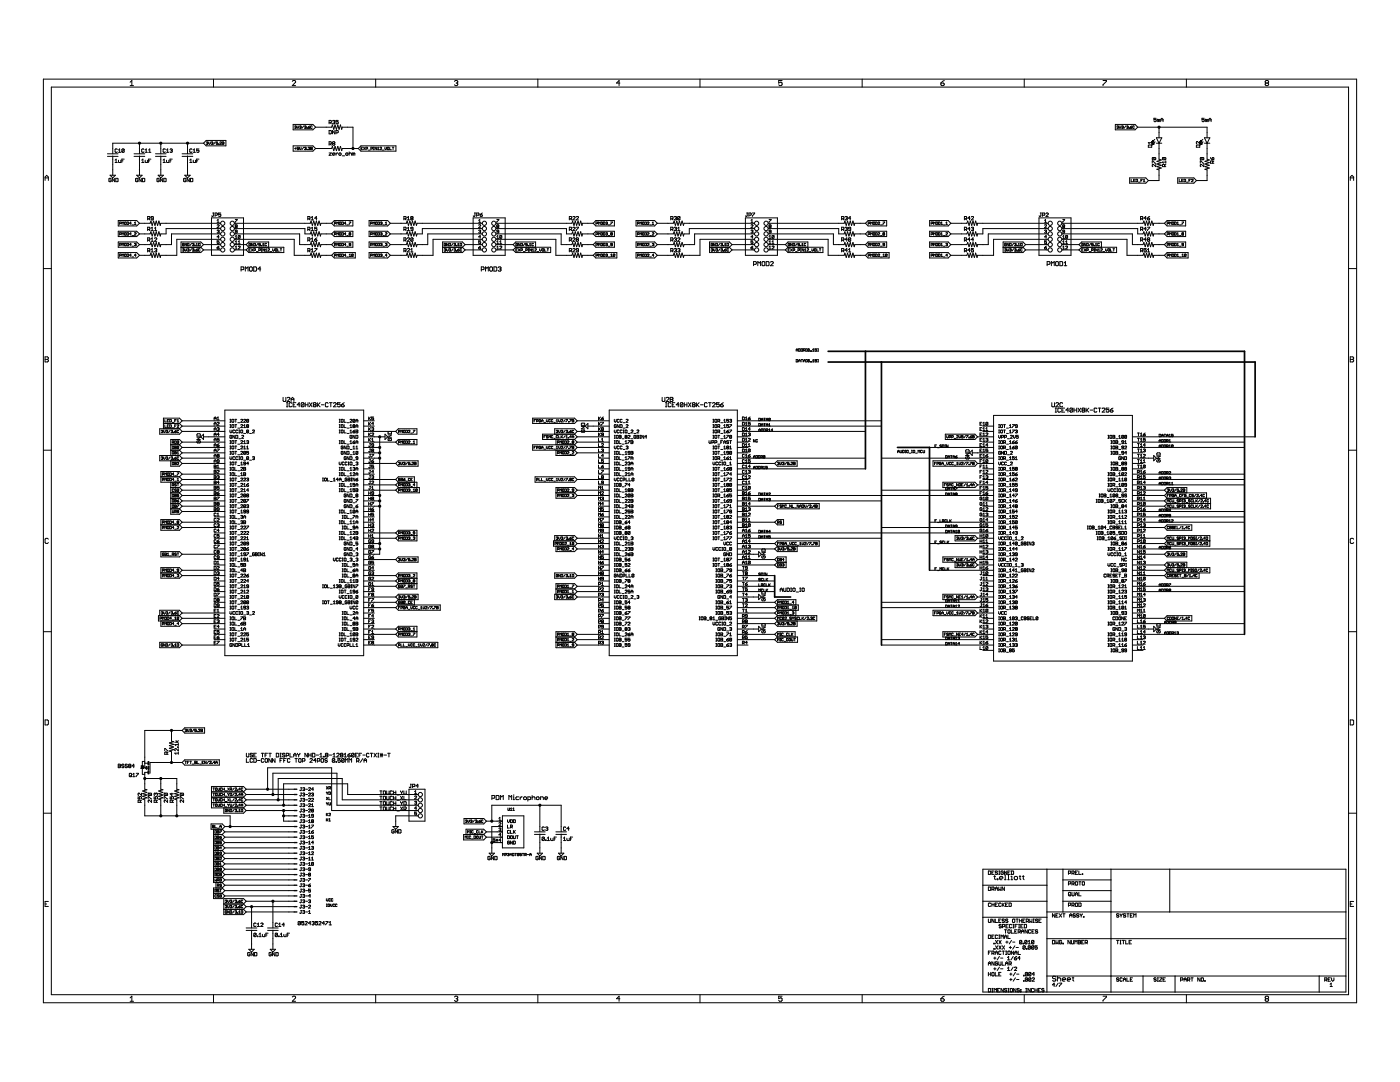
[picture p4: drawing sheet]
<svg xmlns="http://www.w3.org/2000/svg" width="279mm" height="216mm" viewBox="0 0 279 216" stroke-linecap="round" stroke-linejoin="round" font-family="sans-serif">
<g fill="none" stroke="#000" stroke-width=".2">
<path d="M8.7 15.8h262v184.3h-262zM10.2 17.4h258.9v181.1h-258.9zM26 16.4l.3-.3v1M26 17.1h.6M42.6 15.8v1.6M58.3 16.2l.2-.1h.3l.2 .1v.2l-.7 .7h.7M75 15.8v1.6M90.7 16.2l.2-.1h.3l.2 .1-.2 .4M91 16.6h.2M91.2 16.6l.2 .1-.2 .4h-.3l-.2-.2M107.3 15.8v1.6M123.7 16.6h-.7l.5-.5v1"/>
<path d="M139.7 15.8v1.6M156.1 16.1h-.7v.5l.3-.2 .4 .2v.3l-.2 .2h-.3l-.2-.2M172.1 15.8v1.6M187.8 16.6h.5l.1 .3-.1 .2h-.4l-.1-.2zM188.4 16.1l-.6 .5M204.4 15.8v1.6M220.1 16.1h.7l-.7 1M236.8 15.8v1.6M252.7 16.6l-.2 .1 .2 .4h.3l.2-.2-.2-.3M252.7 16.6l-.2-.2 .2-.3h.3l.2 .1-.2 .4M252.7 16.6h.3M9 35.5h.7"/>
<path d="M9 36v-.7l.3-.3 .4 .3v.7M21.4 30.7h2.2M21.4 31.2h2.2M22 35h1l-.5 .5zM22.2 35.7l-.1-.1-.4 .1v.5l.4 .1 .1-.4h-.3M22.5 31.1v3.9M22.9 35.6v.7l-.5-.7v.7M23 32l.2-.3v.7M23 32.4h.4M23.1 35.6l.5 .1-.1 .6h-.4zM23.4 29.8l-.1-.1-.3 .1v.5l.1 .1 .3-.1M23.6 32l.1 .4h.4v-.4"/>
<path d="M23.6 30.4h.5M23.6 30l.3-.3v.7M24.3 32.1h.3M24.8 29.8l-.1-.1-.4 .1v.5M24.8 31.7h-.5v.7M24.8 29.8v.5l-.1 .1-.4-.1M24.8 29.8l-.5 .5M26.8 30.7h2.1M26.8 31.2h2.1M27.3 35h1.1l-.6 .5zM27.5 35.7l-.1-.1-.3 .1v.5l.3 .1 .1-.4h-.2M27.8 28.6v2.1"/>
<path d="M27.8 31.1v3.9M28.2 35.6v.7l-.5-.7v.7M28.3 32.4h.4M28.3 32l.2-.3v.7M28.4 35.6l.5 .1v.5l-.1 .1h-.4zM28.7 29.8l-.1-.1-.3 .1v.5l.1 .1 .3-.1M29 32l.1 .4h.3v-.4M29 30.4h.4M29 30l.2-.3v.7M29.7 32.1h.2M29.7 30l.2-.3v.7M29.7 30.4h.4"/>
<path d="M30.1 31.7h-.4v.7M31 30.7h2.1M31 31.2h2.1M31.6 35h1l-.5 .5zM31.8 35.7l-.1-.1-.4 .1v.5l.4 .1 .1-.4h-.3M32.1 28.6v2.1M32.1 31.1v3.9M32.5 35.6v.7l-.5-.7v.7M32.6 32.4h.4M32.6 32l.2-.3v.7M32.7 35.6l.4 .1-.1 .6h-.3zM33 29.8l-.1-.1-.3 .1v.5l.1 .1 .3-.1"/>
<path d="M33.2 32l.1 .4h.4v-.4M33.2 30.4h.5M33.2 30l.3-.3v.7M33.9 32.1h.2M33.9 29.8l.4-.1 .1 .1-.1 .3M34.1 30.1h.2M34.3 30.1l.1 .1-.1 .2-.4-.1M34.4 31.7h-.5v.7M36.3 30.7h2.2M36.3 31.2h2.2M36.9 35h1.1l-.6 .5zM37.1 35.7l-.1-.1-.4 .1v.5l.4 .1 .1-.4h-.2"/>
<path d="M37.4 28.6v2.1M37.4 31.1v3.9M37.8 35.6v.7l-.5-.7v.7M37.9 32.4h.4M37.9 32l.2-.3v.7M38 35.6l.5 .1v.5l-.1 .1h-.4zM38.3 29.8l-.1-.1-.3 .1v.5l.1 .1 .3-.1M38.6 32l.1 .4h.3v-.4M38.6 30.4h.4M38.6 30l.2-.3v.7M39.2 32.1h.3M39.7 31.7h-.5v.7"/>
<path d="M39.7 29.7h-.5v.4l.3-.1 .2 .1-.1 .3-.4-.1M40.6 28.6h-18.1v2.1M41.1 28h4v1.1h-4l-.5-.5zM41.2 28.4l.2-.1v.3M41.3 28.6h.1M41.4 28.6v.2l-.2-.1M41.7 28.3v.3l.1 .2 .2-.5M42.1 28.4l.3-.1v.3M42.3 28.6h.1M42.4 28.6v.2l-.3-.1M43 28.3l-.4 .5M43.5 28.3h-.4v.3l.3-.1 .1 .2h-.4"/>
<path d="M43.6 28.7l.1 .1zM43.9 28.4h.3l-.3 .4h.3M44.3 28.3l.4 .1-.1 .4h-.3zM44.3 28.6h.3M58.5 24.8h3.9l.6 .6-.6 .5h-3.9zM58.5 29.1h3.9l.6 .5-.6 .6h-3.9zM58.8 25.2l.2-.1v.3M58.8 29.6h.3M58.9 25.4h.1M58.9 29.5v.3M59 25.4v.2l-.2-.1M59.3 25.1v.3l.2 .2 .1-.5"/>
<path d="M59.6 29.4h-.3v.2h.3l-.1 .3-.2-.1M59.8 29.4v.3l.1 .2 .2-.5M59.8 25.2l.2-.1v.3M59.9 25.4h.1M60 25.4v.2l-.2-.1M60.6 25.1l-.3 .5M60.6 29.4l-.3 .5M60.7 25.2l.3-.1v.3M60.7 29.5l.3-.1v.2M60.9 25.4h.1M60.9 29.6h.1M61 29.6v.3l-.3-.1"/>
<path d="M61 25.4v.2l-.3-.1M61.3 25.5v.1zM61.3 29.8h.1M61.5 25.4h.2l.1 .1-.2 .1zM61.5 29.5l.2-.1v.2M61.7 29.6h.1M61.7 29.6v.3l-.2-.1M61.8 25.1l-.3 .3M62 29.4l.3 .1-.1 .4h-.2zM62 29.6h.2M62.3 25.2h-.3l.1 .4 .2-.1M63 25.4h3.2l.1-.5 .3 .9 .3-.9 .2 .9 .3-.9 .3 .9 .2-.9 .3 .9 .1-.4h2.1v4.2"/>
<path d="M63 29.6h3.2l.1-.4 .3 .9 .3-.9 .2 .9 .3-.9 .3 .9 .2-.9 .3 .9 .1-.5h3.2M65.7 30.5h.4l-.4 .5h.4M65.7 24.5l.4-.1-.1-.4h-.3v.7M65.7 26l.4 .2-.1 .5h-.3zM65.7 28.7l.4-.1-.1-.3h-.3v.7M65.9 24.5l.2 .2M65.9 28.7l.2 .3M66.4 30.8h.4l-.1-.3-.3 .1 .1 .4h.2M66.4 24.2l.3-.2 .1 .2-.1 .2M66.5 28.6l-.1-.1 .1-.2 .3 .1-.1 .2M66.5 28.6l-.1 .1 .1 .3 .3-.1-.1-.3M66.5 28.6h.2"/>
<path d="M66.6 24.4h.1M66.7 24.4l.1 .1-.1 .2-.3-.1M66.8 26v.7l-.4-.7v.7M67.1 26.5l.4-.1-.1-.4h-.3v.7M67.1 30.5v.5M67.4 30.5l-.3 .3M67.5 24h-.4v.4l.2-.1 .2 .1-.1 .3-.3-.1M67.7 30.5l.4 .1-.1 .4-.4-.1zM68.3 31.1h.5M69.1 30.5l.3 .1-.1 .4-.3-.1zM69.7 30.6l.3-.1 .1 .5M69.7 30.3v.7"/>
<path d="M70.6 30.6l-.2-.1v.5M70.6 30.6v.4M70.6 30.6l.1-.1 .1 .1v.4M72 29.1h7v1.1h-7l-.5-.6zM72.1 29.6h.1M72.4 29.4h-.3v.5h.3M72.6 29.4l.3 .5M72.9 29.4l-.3 .5M73 29.7l.4-.1-.1-.2h-.3v.5M73.5 30h.4M74 29.7h.3l.1-.2-.4-.1v.5M74.5 29.4h.2"/>
<path d="M74.5 29.9h.2M74.6 29.4v.5M75.2 29.4v.5l-.4-.5v.5M75.3 29.9h.3M75.3 29.5l.2-.1v.5M75.8 29.5h.4l-.4 .4h.4M76.3 30h.3M76.8 29.4l.2 .5 .1-.2v-.3M77.3 29.5h.3l-.1 .4-.2-.1zM77.8 29.4v.5h.3M78.3 29.4h.3M78.4 29.4v.5"/>
<path d="M222.6 24.8h3.9l.6 .6-.6 .5h-3.9zM222.9 25.2l.2-.1v.3M223 25.4h.1M223.1 25.4v.2l-.2-.1M223.4 25.1v.3l.1 .2 .2-.2v-.3M223.8 25.2l.3-.1v.3M224 25.4h.1M224.1 25.4v.2l-.3-.1M224.7 25.1l-.4 .5M224.8 25.2l.3-.1v.3M225 25.4h.1M225.1 25.4v.2l-.3-.1"/>
<path d="M225.3 25.5l.1 .1zM225.4 35.5h3.3l.5 .5-.5 .6h-3.3zM225.6 25.4l.3 .1-.3 .1zM225.7 35.8v.5h.4M225.9 25.1l-.3 .3M226.2 36h.2M226.4 25.2h-.3v.4l.3-.1M226.5 35.8h-.3v.5h.3M226.7 35.8l.3 .1-.1 .4h-.2zM227.1 25.4h13.8v2.1M227.2 36.3h.3M227.7 36h.2"/>
<path d="M228 35.8h-.3v.5M228.2 36.3h.3M228.2 35.9l.1-.1v.5M229.2 29l.5-.1 .1 .5h-.6zM229.8 28.2v.5M229.8 28.5h-.6l.2 .2M229.9 28.4h.1M229.9 28.3h.3M229.9 28.3h.2M229.9 28.9h.1M230 32.6v-.5l.7 .5M230 28.8h.1"/>
<path d="M230 28.2h.2M230 28.7h.3M230 28.1h.1M230 28.6h.2M230 28l.3 .2-.4 .2zM230.1 28.6h.1M230.1 31.4l.6 .1-.2 .4M230.1 31.4l-.1 .4 .5 .1M230.1 31.4l.4 .5M230.1 28.5h.1M230.1 28.3l-.2 .1M230.1 28.5l-.2 .4"/>
<path d="M230.1 28.5l.2 .2-.4 .2M230.2 28.8h-.2M230.5 27.8l-.6 .6M230.5 28.3l-.6 .6M230.7 32.8v.5l-.5-.5-.2 .1 .1 .4M230.7 23.6h-.4v.3l.2-.1 .2 .1-.1 .4-.3-.1M230.8 28.6h1.1M230.8 27.5h1.1l-.6 1.1zM231.2 23.9v.4M231.2 23.9l.1-.1 .1 .1v.4M231.2 23.9l-.2-.1v.5M231.3 28.6v3.2l.5 .1-.9 .3 .9 .2-.9 .3 .9 .3-.9 .3 .9 .2-.9 .3 .4 .1v2.1h-2.1"/>
<path d="M231.3 25.4v2.1M231.6 24.3v-.5l.3-.2 .2 .2v.5M231.6 23.9h.5M232.1 31.4l-.1 .4 .5 .1M232.1 31.4l.6 .1-.2 .4M232.1 31.4l.4 .5M232.4 33.3l-.1-.5-.3 .1v.4h.7M232.7 32.8l-.3 .2M232.7 32.3h-.7l.2 .3M232.7 32.1v.5M235 35.5h3.3l.5 .5-.5 .6h-3.3zM235.3 35.8v.5h.3"/>
<path d="M235.8 36h.2M236.1 35.8h-.3v.5h.3M236.3 35.8l.3 .1-.1 .4h-.2zM236.8 36.3h.3M237.3 36h.1M237.6 35.8h-.3v.5M237.8 35.9h.3l-.3 .4h.3M238.8 29l.5-.1 .1 .5h-.6zM239.4 28.2v.5l-.4-.5-.2 .2 .1 .3M239.5 28.4h.1M239.5 28.3h.3M239.5 28.3h.2"/>
<path d="M239.5 28.9h.1M239.5 32.6v-.5l.7 .5M239.5 28.8h.1M239.6 28.2h.2M239.6 28.7h.3M239.6 28.1h.1M239.6 28.6h.2M239.7 31.4l-.2 .4 .6 .1M239.7 31.4l.5 .1-.1 .4M239.7 31.4l.4 .5M239.7 28.5h.1M239.7 28.3l-.2 .1"/>
<path d="M239.7 28.6h.1M239.7 28.5l-.2 .4M239.7 28.5l.2 .2M239.8 28.8h-.2M239.8 28.2l-.2-.2-.1 .4M239.8 28.2l-.3 .2M239.9 28.7l-.4 .2M240.1 27.8l-.6 .6M240.1 28.3l-.6 .6M240.2 32.8v.5l-.4-.5-.3 .1 .2 .4M240.3 23.6h-.4v.3l.3-.1 .1 .4-.1 .1-.3-.1M240.4 28.6h1"/>
<path d="M240.4 27.5h1l-.5 1.1zM240.8 23.9v.4M240.8 23.9l.1-.1 .1 .1v.4M240.8 23.9l-.2-.1v.5M240.9 28.6v3.2l.4 .1-.8 .3 .8 .2-.8 .3 .8 .3-.8 .3 .8 .2-.8 .3 .4 .1v2.1h-2.1M241.2 23.9h.5M241.2 24.3v-.5l.3-.2 .2 .2v.5M241.6 31.4l.3 .5M241.9 31.5l.2-.1 .2 .4-.4 .1zM242 32.6v-.4l-.3-.1-.1 .5h.7M242.3 32.1l-.3 .2M269.5 35.5h.7"/>
<path d="M269.5 36v-.7l.3-.3 .4 .3v.7M8.7 53.6h1.5M23.6 44h3.7l.5 .6-.5 .5h-3.7zM23.6 46.1h3.7l.5 .6-.5 .5h-3.7zM23.6 48.3h3.7l.5 .5-.5 .5h-3.7zM23.6 50.4h3.7l.5 .5-.5 .6h-3.7zM23.9 44.6h.2l.1-.2-.3-.1v.5M23.9 46.8h.2l.1-.3-.3-.1v.5M23.9 48.9l.3-.1-.1-.2h-.2v.4M23.9 51h.2l.1-.2-.3-.1v.5M24.4 44.8v-.5l.1 .2 .2-.2v.5M24.4 49v-.4l.1 .1 .2-.1v.4"/>
<path d="M24.4 51.2v-.5l.1 .2 .2-.2v.5M24.4 46.9v-.5l.1 .2 .2-.2v.5M24.9 48.6h.3l-.1 .4h-.2zM24.9 46.4l.3 .1-.1 .4-.2-.1zM24.9 50.7l.3 .1-.1 .4-.2-.1zM24.9 44.3l.3 .1-.1 .4-.2-.1zM25.4 48.6h.3l-.1 .4h-.2zM25.4 44.3l.3 .1-.1 .4h-.2zM25.4 46.4l.3 .1-.1 .4h-.2zM25.4 50.7l.3 .1-.1 .4h-.2zM26.2 48.8h-.4l.3-.2v.4M26.2 46.7h-.4l.3-.3v.5"/>
<path d="M26.2 50.9h-.4l.3-.2v.5M26.2 44.6h-.4l.3-.3v.5M26.3 44.9h.4M26.3 47h.4M26.3 49.1h.4M26.3 51.3h.4M26.8 48.6h.3v.2M26.8 46.5h.4l-.4 .4h.4M26.8 44.8h.4M26.8 44.5l.2-.2v.5M27 48.8h.1M27.1 48.8v.2h-.3"/>
<path d="M27.2 50.9h-.4l.3-.2v.5M27.8 44.6h2.2l.1-.5 .3 .9 .2-.9 .3 .9 .3-.9 .3 .9 .2-.9 .3 .9 .1-.4h11.9M29.5 45.8l.4-.1-.1-.4h-.3v.7M29.5 43.7l.4-.2-.1-.3h-.3v.7M29.5 47.9l.4-.1-.1-.3h-.3v.7M29.5 50.1l.4-.2-.1-.3h-.3v.7M29.7 43.7l.2 .2M29.7 45.8l.2 .2M29.7 47.9l.2 .3M29.7 50.1l.2 .2M30.1 45.6l.3-.3v.7M30.1 47.7l.3-.2v.7"/>
<path d="M30.1 49.8l.3-.2v.7M30.1 46h.5M30.1 48.2h.5M30.1 50.3h.5M30.6 43.5h-.4l-.1-.1 .1-.2 .4 .1v.5l-.1 .1-.4-.1M30.8 46h.5M30.8 45.6l.3-.3v.7M30.8 47.6l.1-.1 .4 .1-.5 .6h.5M30.8 49.7l.4-.1 .1 .1-.1 .2M31.1 49.9h.1M31.2 49.9l.1 .2-.1 .2-.4-.1M36.1 49.3h4"/>
<path d="M36.4 49.7l.3-.1v.3M36.6 49.9h.1M36.7 49.9v.2l-.3-.1M36.7 48.6h-.3v.4h.3v-.2h-.1M36.9 49.6v.4l.2 .1 .1-.5M37.2 48.6v.4l-.3-.4v.4M37.4 49.7l.3-.1v.3M37.4 48.6h.3v.4h-.3zM37.6 49.9h.1M37.7 49.9v.2l-.3-.1M38.2 48.6l-.3 .4M38.2 49.6l-.3 .5"/>
<path d="M38.4 48.6h.2v.2M38.4 49.7l.2-.1v.3M38.5 48.8h.1M38.5 49.9h.1M38.6 49.9v.2l-.2-.1M38.6 48.8v.2h-.2M38.9 50v.1zM38.9 49h.1M39.1 48.7l.2-.1v.4M39.1 49.9h.3l.1 .1-.3 .1zM39.1 49h.4M39.5 49.6l-.4 .3"/>
<path d="M39.6 48.6h.3v.4h-.3zM39.9 49.7h-.3l.1 .4 .2-.1M40.1 49.3l.5 .6M40.6 48.8l-.5 .5M40.6 48.8l-.5-.5h-4v2.1h4l.5-.5M40.6 48.8h3.4M40.6 49.9h3.4M42.2 43.5h6.4v7.4h-6.4zM42.5 42.5h.2M42.6 42.5v.6l-.1 .1-.3-.1M42.9 42.9h.4l.1-.3-.5-.1v.7M43.3 44.9h.4l-.4 .5h.4"/>
<path d="M43.3 46l.3-.1 .1 .1-.1 .2M43.3 49.4h.3l.1 .2-.3 .1zM43.3 44l.2-.2v.6M43.3 44.4h.4M43.5 46.2h.1M43.6 46.2l.1 .1-.1 .2-.3-.1M43.7 49.1l-.4 .3M43.7 48h-.4v.3l.2-.1 .2 .1-.1 .3-.3-.1M43.7 47.3h-.4l.3-.3v.6M44 45.6h-10.9v1.1h-1l-.1 .4-.3-.9-.2 .9-.3-.9-.3 .9-.3-.9-.2 .9-.3-.9-.1 .5h-2.2M44 46.7h-9.8v2.1h-2.1l-.1 .4-.3-.8-.2 .8-.3-.8-.3 .8-.3-.8-.2 .8-.3-.8-.1 .4h-2.2M44 47.8h-8.7v3.1h-3.2l-.1 .5-.3-.9-.2 .9-.3-.9-.3 .9-.3-.9-.2 .9-.3-.9-.1 .4h-2.2"/>
<path d="M44.1 42.5h-.5v.3l.2-.1 .3 .1-.1 .4-.4-.1M46.8 48.8h2.3M46.8 46.7h13v2.1h2.1l.2-.4 .2 .8 .3-.8 .3 .8 .2-.8 .3 .8 .3-.8 .2 .8 .2-.4h2.1M46.8 49.9h2.3M46.8 45.6h14.1v1.1h1l.2-.5 .2 .9 .3-.9 .3 .9 .2-.9 .3 .9 .3-.9 .2 .9 .2-.4h2.1M46.8 47.8h11.9v3.1h3.2l.2-.4 .2 .9 .3-.9 .3 .9 .2-.9 .3 .9 .3-.9 .2 .9 .2-.5h2.1M46.8 44.6h15.1l.2-.5 .2 .9 .3-.9 .3 .9 .2-.9 .3 .9 .3-.9 .2 .9 .2-.4h2.1M46.9 43.8h.4l-.4 .6M46.9 47.2l.2-.2v.6M46.9 48.2l.2-.2v.6M46.9 49.3l.2-.2v.6M46.9 47.6h.4"/>
<path d="M46.9 48.6h.4M46.9 49.7h.4M47 45.1v-.2h.3l-.1 .2M47 45.1v.3l.3-.1-.1-.2M47 45.1h.2M47.3 46.2h-.3v-.3l.3 .1v.4l-.1 .1-.3-.1M47.5 48.2l.2-.2v.6M47.5 49.2l.1-.1 .3 .1-.4 .5h.4M47.5 48.6h.4M47.9 47.1v.4h-.4M47.9 47.1h-.4v.4M47.9 47.1l-.4 .4"/>
<path d="M48.1 53.8l.6-.1-.2-.4h-.4v.8M49 54.1v-.8l.2 .2 .3-.2v.8M49.1 48.8l.6-.5h3.9v1M49.1 48.8l.6 .5M49.7 49.3h6.9v1.1h-6.9l-.6-.5M49.7 49.3l-.6 .6M49.7 49.9h.1M49.8 53.4l.1-.1 .5 .1v.6l-.2 .1-.4-.1zM50 48.6h-.3l.1 .4h.2v-.2h-.2M50 49.6h-.3v.5h.3M50.2 49.6l.3 .5M50.5 48.6v.4l-.3-.4v.4"/>
<path d="M50.5 49.6l-.3 .5M50.6 53.3h.5l.1 .1v.6l-.1 .1h-.5zM50.7 48.6h.3l-.1 .4h-.2zM50.7 50h.2l.1-.3-.3-.1v.5M51.2 50.2h.3M51.5 48.6l-.3 .4M51.6 50h.3l.1-.3-.4-.1v.5M52 48.6h-.4v.2l.3-.1 .1 .3h-.4M52 53.7h-.5l.4-.4v.8M52.1 49h.1zM52.1 49.6h.2M52.1 50.1h.2"/>
<path d="M52.2 49.6v.5M52.4 49h.3M52.4 48.7l.2-.1v.4M52.8 49.6v.5l-.3-.5v.5M53 50.1h.3M53 49.8l.1-.2v.5M53.2 48.6h-.3v.4h.3M53.4 49.7h.4l-.4 .4h.4M53.9 50.2h.4M54.4 49.6v.4l.2 .1 .2-.1v-.4M54.9 49.7h.3v.4l-.3-.1zM55.4 49.6v.5h.3"/>
<path d="M55.9 49.6h.3M56.1 49.6v.5M61.4 43.7l.5-.2-.1-.3h-.4v.7M61.4 45.8h.4l.1-.4-.5-.1v.7M61.4 47.9l.5-.1-.1-.3h-.4v.7M61.4 50.1l.5-.2-.1-.3h-.4v.7M61.6 43.7l.3 .2M61.6 45.8l.3 .2M61.6 47.9l.3 .3M61.6 50.1l.3 .2M62.1 43.9h.5M62.1 46h.5"/>
<path d="M62.1 48.2h.5M62.1 50.3h.5M62.1 43.4l.2-.2v.7M62.1 45.6l.2-.3v.7M62.1 47.7l.2-.2v.7M62.1 49.8l.2-.2v.7M62.8 47.8h.3l.1 .2-.3 .2zM62.8 49.6h.4l-.4 .7M63.2 45.3h-.4v.4l.2-.1 .2 .1-.1 .3-.3-.1M63.2 43.5h-.4l.3-.3v.7M63.2 47.5l-.4 .3M66.7 44h3.7v1.1h-3.7l-.5-.5z"/>
<path d="M66.7 46.1h3.7v1.1h-3.7l-.5-.5zM66.7 48.3h3.7v1h-3.7l-.5-.5zM66.7 50.4h4.2v1.1h-4.2l-.5-.6zM66.7 44.6h.3l.1-.2-.4-.1v.5M66.7 46.8h.3l.1-.3-.4-.1v.5M66.7 48.9l.4-.1-.1-.2h-.3v.4M66.7 51h.3l.1-.2-.4-.1v.5M67.2 49v-.4l.2 .1 .1-.1v.4M67.2 44.8v-.5l.2 .2 .1-.2v.5M67.2 46.9v-.5l.2 .2 .1-.2v.5M67.2 51.2v-.5l.2 .2 .1-.2v.5M67.7 44.4h.4l-.1 .4-.3-.1z"/>
<path d="M67.7 46.5h.4l-.1 .4-.3-.1zM67.7 48.6h.4v.4h-.4zM67.7 50.8h.4l-.1 .4-.3-.1zM68.2 44.3l.3 .1v.4h-.3zM68.2 50.7l.3 .1v.4h-.3zM68.2 48.6h.3v.4h-.3zM68.2 46.4l.3 .1v.4h-.3zM69 48.8h-.3l.2-.2v.4M69 46.7h-.3l.2-.3v.5M69 44.6h-.3l.2-.3v.5M69 50.9h-.3l.2-.2v.5M69.2 44.9h.3"/>
<path d="M69.2 47h.3M69.2 49.1h.3M69.2 51.3h.3M69.7 44.3h.3l-.3 .5M69.7 50.9l.1-.2v.5M69.7 51.2h.3M69.8 46.7v-.3l.2 .1-.1 .2M69.8 46.7v.2l.2-.1-.1-.1M69.8 46.7h.1M70 48.8l-.3-.1 .1-.1h.2v.4h-.3M70.5 50.8l-.2-.1-.1 .4M70.5 50.8l-.3 .3"/>
<path d="M70.5 50.8l-.1 .4-.2-.1M73.7 48.3h3.7l.5 .5-.5 .5h-3.7zM73.7 46.1h3.7l.5 .6-.5 .5h-3.7zM73.7 50.4h3.7l.5 .5-.5 .6h-3.7zM73.7 44h3.7l.5 .6-.5 .5h-3.7zM74 46.8h.2l.1-.3-.3-.1v.5M74 48.9l.3-.1-.1-.2h-.2v.4M74 51h.2v-.3h-.2v.5M74 44.6h.3l-.1-.3h-.2v.5M74.4 44.8v-.5l.2 .2 .2-.2v.5M74.4 46.9v-.5l.2 .2 .2-.2v.5M74.4 49v-.4l.2 .1 .2-.1v.4"/>
<path d="M74.4 51.2v-.5l.2 .2 .2-.2v.5M74.9 50.8h.4l-.1 .4-.3-.1zM74.9 44.4h.4l-.1 .4-.3-.1zM74.9 46.5h.4l-.1 .4-.3-.1zM75 48.6h.3l-.1 .4h-.3zM75.4 50.7l.4 .1-.1 .4h-.3zM75.4 44.3l.4 .1-.1 .4h-.3zM75.4 48.6h.4l-.1 .4h-.3zM75.4 46.4l.4 .1-.1 .4h-.3zM75.9 50.8l.3-.1v.2M75.9 44.4l.3-.1v.3M75.9 48.6h.3v.2"/>
<path d="M75.9 46.5l.3-.1v.3M76.1 48.8h.1M76.1 46.7h.1M76.1 50.9h.1M76.1 44.6h.1M76.2 50.9v.3l-.3-.1M76.2 46.7v.2l-.3-.1M76.2 44.6v.2l-.3-.1M76.2 48.8v.2h-.3M76.4 44.9h.3M76.4 47h.3M76.4 49.1h.3"/>
<path d="M76.4 51.3h.3M76.9 48.6h.3v.2M76.9 46.5h.3l-.3 .4h.3M76.9 44.5l.2-.2v.5M76.9 44.8h.3M77.1 48.8h.1M77.2 48.8v.2h-.3M77.2 50.9h-.3l.3-.2v.5M77.9 44.6h3.2l.2-.5 .2 .9 .3-.9 .3 .9 .2-.9 .3 .9 .2-.9 .3 .9 .1-.4h13M80.6 45.8h.3l.1-.4-.4-.1v.7M80.6 43.7l.4-.2-.1-.3h-.3v.7M80.6 47.9l.4-.1-.1-.3h-.3v.7"/>
<path d="M80.6 50.1l.4-.2-.1-.3h-.3v.7M80.8 45.8l.2 .2M80.8 47.9l.2 .3M80.8 43.7l.2 .2M80.8 50.1l.2 .2M81.3 43.9h.4M81.3 46h.4M81.3 47.6l.1-.1 .3 .1-.4 .6h.4M81.3 49.7l.1-.1 .3 .1-.4 .6h.4M81.3 43.4l.2-.2v.7M81.3 45.6l.2-.3v.7M82 50.3h.4"/>
<path d="M82 49.8l.2-.2v.7M82.1 43.5l-.1-.1 .1-.2 .3 .1-.1 .2M82.1 43.5l-.1 .2 .1 .2 .3-.1-.1-.3M82.1 43.5h.2M82.4 47.6l-.4 .4M82.4 45.7h-.3l-.1-.1 .1-.3 .3 .1v.5l-.1 .1-.3-.1M82.4 47.6l-.3-.1-.1 .5M82.4 47.6l-.1 .6-.3-.2M88.3 49.3h4M88.6 49.7l.3-.1v.3M88.8 49.9h.1M88.9 49.9v.2l-.3-.1"/>
<path d="M88.9 48.6h-.3l.1 .4h.2v-.2h-.1M89.1 49.6v.4l.2 .1 .2-.1v-.4M89.5 48.6v.4l-.4-.4v.4M89.6 48.6h.3v.4h-.3zM89.6 49.7l.3-.1v.3M89.8 49.9h.1M89.9 49.9v.2l-.3-.1M90.4 48.6l-.3 .4M90.4 49.6l-.3 .5M90.6 49.7l.2-.1v.3M90.6 48.6h.2v.2M90.7 48.8h.1"/>
<path d="M90.7 49.9h.1M90.8 48.8v.2h-.2M90.8 49.9v.2l-.2-.1M91.1 50l.1 .1zM91.1 49h.1zM91.3 48.7l.2-.1v.4M91.3 49.9h.3l.1 .1-.3 .1zM91.3 49h.4M91.7 49.6l-.4 .3M91.8 48.6h.3v.4h-.3zM92.1 49.7h-.3v.3h.3M92.3 49.3l.5 .6"/>
<path d="M92.8 48.8l-.5-.5h-4v2.1h4l.5-.5M92.8 48.8h3.4M92.8 48.8l-.5 .5M92.8 49.9h3.4M94.4 43.5h6.4v7.4h-6.4zM94.7 42.5h.2M94.8 42.5v.6l-.1 .1-.3-.1M95.1 42.9h.4l.1-.3-.5-.1v.7M95.5 44.9h.4l-.4 .5h.4M95.5 44.4h.4M95.5 46l.3-.1 .1 .1-.1 .2M95.5 49.4h.3l.1 .2-.3 .1z"/>
<path d="M95.5 44l.2-.2v.6M95.7 46.2h.1M95.8 46.2l.1 .1-.1 .2-.3-.1M95.8 42.8h.4l.1 .3-.4 .1zM95.9 48h-.4v.3l.2-.1 .2 .1-.1 .3-.3-.1M95.9 47.3h-.4l.3-.3v.6M95.9 49.1l-.4 .3M96.1 53.8l.5-.1-.1-.4h-.4v.8M96.2 46.7h-10.8v2.1h-2.2l-.1 .4-.3-.8-.2 .8-.3-.8-.2 .8-.3-.8-.3 .8-.2-.8-.2 .4h-3.2M96.2 45.6h-11.9v1.1h-1.1l-.1 .4-.3-.9-.2 .9-.3-.9-.2 .9-.3-.9-.3 .9-.2-.9-.2 .5h-3.2M96.2 47.8h-9.8v3.1h-3.2l-.1 .5-.3-.9-.2 .9-.3-.9-.2 .9-.3-.9-.3 .9-.2-.9-.2 .4h-3.2M96.3 42.5l-.5 .3"/>
<path d="M96.9 54.1v-.8l.3 .2 .3-.2v.8M97.7 53.4l.2-.1 .4 .1v.6l-.2 .1-.4-.1zM98.6 53.3h.4l.1 .1v.6l-.1 .1h-.4zM99 45.6h14.1v1.1h1l.2-.5 .3 .9 .2-.9 .3 .9 .3-.9 .2 .9 .3-.9 .2 .9 .1-.4h2.2M99 48.8h3.4M99 46.7h13v2.1h2.1l.2-.4 .3 .8 .2-.8 .3 .8 .3-.8 .2 .8 .3-.8 .2 .8 .1-.4h2.2M99 49.9h3.4M99 47.8h11.9v3.1h3.2l.2-.4 .3 .9 .2-.9 .3 .9 .3-.9 .2 .9 .3-.9 .2 .9 .1-.5h2.2M99 44.6h15.1l.2-.5 .3 .9 .2-.9 .3 .9 .3-.9 .2 .9 .3-.9 .2 .9 .1-.4h2.2M99.1 43.8h.4l-.4 .6M99.1 47.6h.4M99.1 48.6h.4"/>
<path d="M99.1 49.7h.4M99.1 47.2l.2-.2v.6M99.1 48.2l.2-.2v.6M99.1 49.3l.2-.2v.6M99.3 45.1l-.2 .1 .2 .2 .2-.1-.1-.2M99.3 45.1l-.2-.1 .2-.1h.2l-.1 .2M99.3 45.1h.1M99.4 53.4l.4-.1 .2 .1-.2 .3M99.5 46.2h-.2l-.2-.1 .2-.2 .2 .1v.4l-.1 .1-.3-.1M99.7 53.7h.1M99.7 49.2l.1-.1 .3 .1-.4 .5h.4M99.7 48.6h.4"/>
<path d="M99.7 48.2l.2-.2v.6M99.8 53.7l.2 .1-.2 .3-.4-.1M100.1 47.1l-.4 .4M100.1 47.1h-.4v.4M100.1 47.1v.4h-.4M102.4 48.8l.5-.5h4v1M102.4 48.8l.5 .5M102.9 49.3h7v1.1h-7l-.5-.5M102.9 49.3l-.5 .6M103 49.9h.1M103.3 48.6h-.3v.4h.3v-.2h-.2M103.3 49.6h-.3v.5h.3"/>
<path d="M103.4 49.6l.4 .5M103.8 48.6v.4l-.4-.4v.4M103.8 49.6l-.4 .5M103.9 50h.3l.1-.3-.4-.1v.5M103.9 48.6h.4l-.1 .4h-.3zM104.4 50.2h.4M104.8 48.6l-.4 .4M104.9 50h.3v-.3l-.3-.1v.5M105.2 48.6h-.3v.2h.3v.2h-.3M105.4 49h.1zM105.4 49.6h.2M105.4 50.1h.2"/>
<path d="M105.5 49.6v.5M105.7 49h.3M105.7 48.7l.1-.1v.4M106.1 49.6v.5l-.4-.5v.5M106.2 50.1h.4M106.2 49.8l.2-.2v.5M106.5 48.6h-.3v.4h.3M106.7 49.7h.3l-.3 .4h.3M107.2 50.2h.3M107.7 49.6v.4l.2 .1 .1-.1v-.4M108.2 49.7h.3l-.1 .4-.2-.1zM108.7 49.6v.5h.3"/>
<path d="M109.2 49.6h.3M109.3 49.6v.5M113.6 43.7h.4l.1-.4-.5-.1v.7M113.6 45.8h.4l.1-.4-.5-.1v.7M113.6 47.9h.4l.1-.3-.5-.1v.7M113.6 50.1h.4l.1-.4-.5-.1v.7M113.9 43.7l.2 .2M113.9 45.8l.2 .2M113.9 47.9l.2 .3M113.9 50.1l.2 .2M114.3 47.6l.1-.1 .4 .1-.5 .6h.5M114.3 49.7l.1-.1 .4 .1-.5 .6h.5"/>
<path d="M114.3 43.3l.1-.1 .4 .1-.5 .6h.5M114.3 45.4l.1-.1 .4 .1-.5 .6h.5M115 43.3l.1-.1 .3 .1-.4 .6h.4M115 45.3h.4l-.4 .7M115.1 47.8l-.1-.1 .1-.2 .3 .1-.1 .2M115.1 47.8l-.1 .1 .1 .3 .3-.2-.1-.2M115.1 47.8h.2M115.4 49.9l-.4-.1 .1-.2 .3 .1v.5l-.1 .1-.3-.1M118.9 46.1h3.7v1.1h-3.7l-.5-.5zM118.9 48.3h3.7v1h-3.7l-.5-.5zM118.9 50.4h4.2v1.1h-4.2l-.5-.6zM118.9 44h3.7v1.1h-3.7l-.5-.5z"/>
<path d="M118.9 46.8h.3l.1-.3-.4-.1v.5M118.9 51h.3l.1-.2-.4-.1v.5M118.9 48.9l.4-.1-.1-.2h-.3v.4M118.9 44.6h.3l.1-.2-.4-.1v.5M119.4 51.2v-.5l.2 .2 .2-.2v.5M119.4 44.8v-.5l.2 .2 .2-.2v.5M119.4 46.9v-.5l.2 .2 .2-.2v.5M119.4 49v-.4l.2 .1 .2-.1v.4M119.9 46.5h.3v.4l-.3-.1zM120 50.7l.2 .1v.4l-.3-.1zM120 44.3l.2 .1v.4l-.3-.1zM120 48.6h.2v.4h-.3z"/>
<path d="M120.4 44.3l.3 .1-.1 .4h-.2zM120.4 46.4l.3 .1-.1 .4h-.2zM120.4 50.7l.3 .1-.1 .4h-.2zM120.4 48.6h.3l-.1 .4h-.2zM120.9 48.6h.2v.2M120.9 50.8l.2-.1v.2M120.9 46.5l.2-.1v.3M120.9 44.4l.2-.1v.3M121.1 48.8h.1M121.1 46.7h.1M121.1 50.9h.1M121.1 44.6h.1"/>
<path d="M121.1 44.6v.2l-.2-.1M121.1 50.9v.3l-.2-.1M121.1 46.7v.2l-.2-.1M121.1 48.8v.2h-.2M121.4 44.9h.3M121.4 47h.3M121.4 49.1h.3M121.4 51.3h.3M121.9 51.2h.3M121.9 44.3h.3l-.3 .5M121.9 50.9l.1-.2v.5M122 46.7v.2l.2-.1-.1-.1"/>
<path d="M122 46.7v-.3l.2 .1-.1 .2M122 46.7h.1M122.2 48.8h-.2v-.2h.2v.4h-.3M122.7 50.8l-.3-.1v.4M122.7 50.8l-.1 .4-.2-.1M122.7 50.8l-.3 .3M126.9 48.3h3.7l.6 .5-.6 .5h-3.7zM126.9 44h3.7l.6 .6-.6 .5h-3.7zM126.9 46.1h3.7l.6 .6-.6 .5h-3.7zM126.9 50.4h3.7l.6 .5-.6 .6h-3.7zM127.2 46.8h.3l.1-.3-.4-.1v.5M127.2 48.9l.4-.1-.1-.2h-.3v.4"/>
<path d="M127.2 44.6h.3l.1-.2-.4-.1v.5M127.2 51h.3l.1-.2-.4-.1v.5M127.7 46.9v-.5l.2 .2 .1-.2v.5M127.7 51.2v-.5l.2 .2 .1-.2v.5M127.7 49v-.4l.2 .1 .1-.1v.4M127.7 44.8v-.5l.2 .2 .1-.2v.5M128.2 48.6h.3v.4h-.3zM128.2 44.4h.3v.4l-.3-.1zM128.2 46.5h.3v.4l-.3-.1zM128.2 50.8h.3v.4l-.3-.1zM128.7 44.3l.3 .1-.1 .4h-.2zM128.7 48.6h.3l-.1 .4h-.2z"/>
<path d="M128.7 50.7l.3 .1-.1 .4h-.2zM128.7 46.4l.3 .1-.1 .4h-.2zM129.2 48.6h.3l-.3 .4h.3M129.2 50.8h.3l-.3 .4h.3M129.2 44.4h.3l-.3 .4h.3M129.2 46.5h.3l-.3 .4h.3M129.7 44.9h.3M129.7 47h.3M129.7 49.1h.3M129.7 51.3h.3M130.2 48.6h.2v.2M130.2 46.5h.3l-.3 .4h.3"/>
<path d="M130.2 44.8h.3M130.2 44.5l.1-.2v.5M130.3 48.8h.1M130.4 48.8v.2h-.2M130.5 50.9h-.3l.2-.2v.5M131.2 44.6h3.2l.1-.5 .3 .9 .3-.9 .2 .9 .3-.9 .2 .9 .3-.9 .3 .9 .1-.4h14.1M133.9 50.1h.3l.1-.4-.4-.1v.7M133.9 43.7h.3l.1-.4-.4-.1v.7M133.9 45.8h.3l.1-.4-.4-.1v.7M133.9 47.9h.3l.1-.3-.4-.1v.7M134.1 43.7l.2 .2M134.1 45.8l.2 .2"/>
<path d="M134.1 47.9l.2 .3M134.1 50.1l.2 .2M134.6 49.7l.3-.1 .1 .1-.1 .2M134.6 45.4l.3-.1 .1 .1-.1 .3M134.6 43.3l.3-.1 .1 .1-.1 .2M134.6 47.6l.3-.1 .1 .1-.1 .2M134.8 43.5h.1M134.8 49.9h.1M134.8 47.8h.1M134.8 45.7h.1M134.9 43.5l.1 .2-.1 .2-.3-.1M134.9 49.9l.1 .2-.1 .2-.3-.1"/>
<path d="M134.9 45.7l.1 .1-.1 .2-.3-.1M134.9 47.8l.1 .1-.1 .3-.3-.2M135.2 47.6l.2-.1 .3 .1-.5 .6h.5M135.2 46h.5M135.2 49.7l.4-.1 .1 .1-.1 .2M135.2 45.6l.3-.3v.7M135.5 49.9h.1M135.6 49.9l.1 .2-.1 .2-.4-.1M135.7 43.3l-.1-.1-.4 .1v.5M135.7 43.3v.5l-.1 .1-.4-.1M135.7 43.3l-.5 .5M141.6 49.3h4"/>
<path d="M141.9 49.7l.2-.1v.3M142 49.9h.1M142.1 49.9v.2l-.2-.1M142.2 48.6h-.3v.4h.2l.1-.2h-.2M142.4 49.6v.4l.2 .1 .1-.5M142.7 48.6v.4l-.3-.4v.4M142.9 49.7l.2-.1v.3M142.9 48.6h.3l-.1 .4h-.2zM143 49.9h.1M143.1 49.9v.2l-.2-.1M143.7 48.6l-.3 .4M143.7 49.6l-.3 .5"/>
<path d="M143.8 49.7l.3-.1v.3M143.8 48.6h.3v.2M144 48.8h.1M144 49.9h.1M144.1 48.8v.2h-.3M144.1 49.9v.2l-.3-.1M144.4 49h.1M144.4 50v.1zM144.6 49.9h.2l.1 .1-.2 .1zM144.6 48.7l.2-.1v.4M144.6 49h.3M144.9 49.6l-.3 .3"/>
<path d="M145.1 48.6h.3l-.1 .4h-.2zM145.4 49.7h-.3l.1 .4 .2-.1M145.6 49.3l.5 .6M146.1 48.8l-.5 .5M146.1 48.8l-.5-.5h-4v2.1h4l.5-.5M146.1 48.8h4.5M146.1 49.9h4.5M148.8 43.5h6.4v7.4h-6.4zM149 42.5h.2M149.1 42.5v.6l-.1 .1-.2-.1M149.5 42.9h.3l.1-.3-.4-.1v.7M149.9 49.4h.3l.1 .2-.3 .1z"/>
<path d="M149.9 44.4h.4M149.9 44.9h.4l-.4 .5h.4M149.9 46l.3-.1 .1 .1-.1 .2M149.9 44l.2-.2v.6M150.1 46.2h.1M150.2 46.2l.1 .1-.1 .2-.3-.1M150.2 42.5h.4l-.4 .7M150.3 47.3h-.4l.3-.3v.6M150.3 48h-.4v.3l.2-.1 .2 .1-.1 .3-.3-.1M150.3 49.1l-.4 .3M150.4 52.7h.4l.1-.4-.5-.1v.8M150.6 46.7h-12v2.1h-2.1l-.1 .4-.3-.8-.3 .8-.2-.8-.3 .8-.2-.8-.3 .8-.3-.8-.1 .4h-3.2"/>
<path d="M150.6 45.6h-13v1.1h-1.1l-.1 .4-.3-.9-.3 .9-.2-.9-.3 .9-.2-.9-.3 .9-.3-.9-.1 .5h-3.2M150.6 47.8h-10.9v3.1h-3.2l-.1 .5-.3-.9-.3 .9-.2-.9-.3 .9-.2-.9-.3 .9-.3-.9-.1 .4h-3.2M151.2 53v-.8l.3 .3 .3-.3v.8M152.1 52.3l.1-.1 .4 .1v.6l-.1 .1-.4-.1zM152.9 52.2l.6 .1v.6l-.2 .1h-.4zM153.3 48.8h3.4M153.3 46.7h13v2.1h2.2l.1-.4 .3 .8 .2-.8 .3 .8 .3-.8 .2 .8 .3-.8 .3 .8 .1-.4h2.1M153.3 49.9h3.4M153.3 45.6h14.1v1.1h1.1l.1-.5 .3 .9 .2-.9 .3 .9 .3-.9 .2 .9 .3-.9 .3 .9 .1-.4h2.1M153.3 47.8h12v3.1h3.2l.1-.4 .3 .9 .2-.9 .3 .9 .3-.9 .2 .9 .3-.9 .3 .9 .1-.5h2.1M153.3 44.6h15.2l.1-.5 .3 .9 .2-.9 .3 .9 .3-.9 .2 .9 .3-.9 .3 .9 .1-.4h2.1M153.5 43.8h.4l-.4 .6"/>
<path d="M153.5 47.6h.4M153.5 48.6h.4M153.5 49.7h.4M153.5 47.2l.2-.2v.6M153.5 48.2l.2-.2v.6M153.5 49.3l.2-.2v.6M153.6 45.1l-.1-.1 .1-.1h.3l-.1 .2M153.6 45.1l-.1 .1 .1 .2 .3-.1-.1-.2M153.6 45.1h.2M153.8 52.3l.1-.1 .4 .1-.5 .7h.5M153.9 46.2h-.3l-.1-.1 .1-.2 .3 .1v.4l-.1 .1-.3-.1M154.1 49.2l.1-.1 .3 .1-.4 .5h.4"/>
<path d="M154.1 48.6h.4M154.1 48.2l.2-.2v.6M154.5 47.1v.4h-.4M154.5 47.1h-.4v.4M154.5 47.1l-.4 .4M156.7 48.8l.6 .5M156.7 48.8l.6-.5h3.9v1M157.3 49.3h6.9v1.1h-6.9l-.6-.5M157.3 49.3l-.6 .6M157.3 49.9h.2M157.6 48.6h-.3l.1 .4h.2v-.2h-.1M157.6 49.6h-.3v.5h.3"/>
<path d="M157.8 49.6l.3 .5M158.1 48.6v.4l-.3-.4v.4M158.1 49.6l-.3 .5M158.3 48.6h.3l-.1 .4h-.2zM158.3 50h.2l.1-.3-.3-.1v.5M158.8 50.2h.3M159.1 48.6l-.3 .4M159.3 50h.2l.1-.3-.3-.1v.5M159.6 48.6h-.3v.2h.3l-.1 .2h-.2M159.7 49h.1zM159.7 49.6h.2M159.7 50.1h.2"/>
<path d="M159.8 49.6v.5M160 49h.3M160 48.7l.1-.1v.4M160.4 49.6v.5l-.3-.5v.5M160.6 49.8l.1-.2v.5M160.6 50.1h.3M160.8 48.6h-.3v.4h.3M161.1 49.7h.3l-.3 .4h.3M161.5 50.2h.4M162 49.6v.4l.2 .1 .2-.1v-.4M162.5 49.7h.4l-.1 .4-.3-.1zM163 49.6v.5h.3"/>
<path d="M163.5 49.6h.3M163.7 49.6v.5M168 43.7h.3l.1-.4-.4-.1v.7M168 45.8h.3l.1-.4-.4-.1v.7M168 47.9h.3l.1-.3-.4-.1v.7M168 50.1h.3l.1-.4-.4-.1v.7M168.2 43.7l.2 .2M168.2 45.8l.2 .2M168.2 47.9l.2 .3M168.2 50.1l.2 .2M168.6 43.3l.4-.1 .1 .1-.1 .2M168.6 45.4l.4-.1 .1 .1-.1 .3"/>
<path d="M168.9 43.5h.1M168.9 45.7h.1M169 43.5l.1 .2-.1 .2-.4-.1M169 45.7l.1 .1-.1 .2-.4-.1M169.1 49.9h-.5l.4-.3v.7M169.1 47.8h-.5l.4-.3v.7M169.3 50.3h.5M169.3 49.8l.3-.2v.7M169.8 47.6l-.1 .6-.4-.2M169.8 43.5h-.5l.4-.3v.7M169.8 47.6l-.5 .4M169.8 45.7h-.4l-.1-.1 .1-.3 .4 .1v.5l-.1 .1-.4-.1"/>
<path d="M169.8 47.6l-.4-.1-.1 .5M172.7 46.7l.5-.6h3.8v1.1h-3.8zM173.2 48.3h3.8v1h-3.8l-.5-.5zM173.2 44h3.8v1.1h-3.8l-.5-.5zM173.2 50.4h4.2v1.1h-4.2l-.5-.6zM173.3 51h.2l.1-.2-.3-.1v.5M173.3 48.9l.3-.1-.1-.2h-.2v.4M173.3 44.6h.2l.1-.2-.3-.1v.5M173.3 46.8h.2l.1-.3-.3-.1v.5M173.8 49v-.4l.1 .1 .2-.1v.4M173.8 51.2v-.5l.1 .2 .2-.2v.5M173.8 44.8v-.5l.1 .2 .2-.2v.5"/>
<path d="M173.8 46.9v-.5l.1 .2 .2-.2v.5M174.3 46.5h.3l-.1 .4-.2-.1zM174.3 48.6h.3l-.1 .4h-.2zM174.3 50.7l.3 .1-.1 .4-.2-.1zM174.3 44.3l.3 .1-.1 .4-.2-.1zM174.8 44.3l.3 .1-.1 .4h-.2zM174.8 50.7l.3 .1-.1 .4h-.2zM174.8 48.6h.3l-.1 .4h-.2zM174.8 46.4l.3 .1-.1 .4h-.2zM175.2 48.6h.4l-.4 .4h.4M175.2 44.4h.4l-.4 .4h.4M175.2 50.8h.4l-.4 .4h.4"/>
<path d="M175.2 46.5h.4l-.4 .4h.4M175.7 44.9h.4M175.7 47h.4M175.7 49.1h.4M175.7 51.3h.4M176.2 50.9l.2-.2v.5M176.2 51.2h.4M176.2 44.3h.4l-.4 .5M176.3 46.7v.2l.3-.1-.1-.1M176.3 46.7v-.3l.3 .1-.1 .2M176.3 46.7h.2M176.6 48.8h-.3v-.2h.3v.4h-.4"/>
<path d="M177 50.8l-.2-.1-.1 .4M177 50.8v.4l-.3-.1M177 50.8l-.3 .3M185.5 48.3h3.7l.6 .5-.6 .5h-3.7zM185.5 50.4h3.7l.6 .5-.6 .6h-3.7zM185.5 46.1h3.7l.6 .6-.6 .5h-3.7zM185.5 44h3.7l.6 .6-.6 .5h-3.7zM185.8 44.6h.3v-.3h-.3v.5M185.8 48.9h.3v-.3h-.3v.4M185.8 46.8h.3v-.4h-.3v.5M185.8 51h.3v-.3h-.3v.5M186.3 51.2v-.5l.2 .2 .1-.2v.5"/>
<path d="M186.3 49v-.4l.2 .1 .1-.1v.4M186.3 44.8v-.5l.2 .2 .1-.2v.5M186.3 46.9v-.5l.2 .2 .1-.2v.5M186.8 44.4h.3l-.1 .4-.2-.1zM186.8 48.6h.3v.4h-.3zM186.8 50.8h.3l-.1 .4-.2-.1zM186.8 46.5h.3l-.1 .4-.2-.1zM187.3 46.4l.3 .1-.1 .4h-.2zM187.3 44.3l.3 .1-.1 .4h-.2zM187.3 48.6h.3l-.1 .4h-.2zM187.3 50.7l.3 .1-.1 .4h-.2zM187.8 46.6l.1-.2v.5"/>
<path d="M187.8 49h.3M187.8 46.9h.3M187.8 51.2h.3M187.8 44.8h.3M187.8 44.5l.1-.2v.5M187.8 48.7l.1-.1v.4M187.8 50.9l.1-.2v.5M188.3 44.9h.3M188.3 47h.3M188.3 49.1h.3M188.3 51.3h.3M188.8 48.6h.2v.2"/>
<path d="M188.8 44.5l.1-.2v.5M188.8 46.5h.3l-.3 .4h.3M188.8 44.8h.3M188.9 48.8h.1M189 48.8v.2h-.2M189.1 50.9h-.3l.2-.2v.5M189.8 44.6h3.2l.1-.5 .3 .9 .3-.9 .2 .9 .3-.9 .3 .9 .2-.9 .3 .9 .1-.4h14.1M192.5 47.9l.4-.1-.1-.3h-.3v.7M192.5 43.7l.4-.2-.1-.3h-.3v.7M192.5 45.8h.3l.1-.4-.4-.1v.7M192.5 50.1l.4-.2-.1-.3h-.3v.7M192.7 43.7l.2 .2"/>
<path d="M192.7 45.8l.2 .2M192.7 47.9l.2 .3M192.7 50.1l.2 .2M193.6 49.9h-.5l.4-.3v.7M193.6 43.5h-.5l.4-.3v.7M193.6 47.8h-.5l.4-.3v.7M193.6 45.7h-.5l.4-.4v.7M193.8 43.3l.2-.1 .3 .1-.5 .6h.5M193.8 45.4l.4-.1 .1 .1-.1 .3M194.1 45.7h.1M194.2 45.7l.1 .1-.1 .2-.4-.1M194.3 49.6h-.5v.3l.3-.1 .2 .1-.1 .4-.4-.1"/>
<path d="M194.3 47.8h-.5l.4-.3v.7M200.2 49.3h4M200.5 49.7l.2-.1v.3M200.7 49.9h.1M200.7 49.9v.2l-.2-.1M200.8 48.6h-.3l.1 .4h.2v-.2h-.1M201 49.6v.4l.1 .1 .2-.1v-.4M201.3 48.6v.4l-.3-.4v.4M201.5 48.6h.3l-.1 .4h-.2zM201.5 49.7l.2-.1v.3M201.6 49.9h.1M201.7 49.9v.2l-.2-.1"/>
<path d="M202.3 48.6l-.3 .4M202.3 49.6l-.3 .5M202.5 48.6h.2v.2M202.5 49.7l.2-.1v.3M202.6 48.8h.1M202.6 49.9h.1M202.7 48.8v.2h-.2M202.7 49.9v.2l-.2-.1M202.9 49h.1zM202.9 50l.1 .1zM203.2 49.9h.2l.1 .1-.2 .1zM203.2 49h.3"/>
<path d="M203.2 48.7l.1-.1v.4M203.5 49.6l-.3 .3M203.7 48.6h.3l-.1 .4h-.2zM204 49.7h-.3v.3h.3M204.2 49.3l.5 .6M204.7 48.8l-.5 .5M204.7 48.8l-.5-.5h-4v2.1h4l.5-.5M204.7 48.8h4.5M204.7 49.9h4.5M207.3 43.5h6.4v7.4h-6.4zM207.6 42.5h.2M207.7 42.5v.6l-.1 .1-.2-.1"/>
<path d="M208.1 42.9h.3l.1-.3-.4-.1v.7M208.5 44.9h.4l-.4 .5h.4M208.5 44l.2-.2v.6M208.5 44.4h.4M208.5 46l.3-.1v.3M208.5 49.4h.3l.1 .2-.3 .1zM208.7 46.2h.1M208.7 42.6l.2-.1 .3 .1-.5 .6h.5M208.8 46.2v.3l-.3-.1M208.9 49.1l-.4 .3M208.9 47.3h-.4l.3-.3v.6M208.9 48h-.4v.3l.2-.1 .2 .1-.1 .3-.3-.1"/>
<path d="M209 52.7h.4l.1-.4-.5-.1v.8M209.2 46.7h-12v2.1h-2.1l-.1 .4-.3-.8-.2 .8-.3-.8-.3 .8-.2-.8-.3 .8-.3-.8-.1 .4h-3.2M209.2 45.6h-13v1.1h-1.1l-.1 .4-.3-.9-.2 .9-.3-.9-.3 .9-.2-.9-.3 .9-.3-.9-.1 .5h-3.2M209.2 47.8h-10.9v3.1h-3.2l-.1 .5-.3-.9-.2 .9-.3-.9-.3 .9-.2-.9-.3 .9-.3-.9-.1 .4h-3.2M209.8 53v-.8l.3 .3 .3-.3v.8M210.7 52.3l.1-.1 .4 .1v.6l-.1 .1-.4-.1zM211.5 52.2l.6 .1v.6l-.2 .1h-.4zM211.9 48.8h3.4M211.9 46.7h14.1v2.1h2.1l.2-.4 .3 .8 .2-.8 .3 .8 .2-.8 .3 .8 .3-.8 .2 .8 .2-.4h2.1M211.9 49.9h3.4M211.9 45.6h15.2v1.1h1l.2-.5 .3 .9 .2-.9 .3 .9 .2-.9 .3 .9 .3-.9 .2 .9 .2-.4h2.1M211.9 47.8h13v3.1h3.2l.2-.4 .3 .9 .2-.9 .3 .9 .2-.9 .3 .9 .3-.9 .2 .9 .2-.5h2.1"/>
<path d="M211.9 44.6h16.2l.2-.5 .3 .9 .2-.9 .3 .9 .2-.9 .3 .9 .3-.9 .2 .9 .2-.4h2.1M212.1 47.2l.2-.2v.6M212.1 48.2l.2-.2v.6M212.1 43.8h.4l-.4 .6M212.1 47.6h.4M212.1 48.6h.4M212.1 49.7h.4M212.1 49.3l.2-.2v.6M212.2 45.1v-.2h.3l-.1 .2M212.2 45.1v.3l.3-.1-.1-.2M212.2 45.1h.2M212.4 52.5l.2-.3v.8"/>
<path d="M212.4 53h.5M212.5 46.2h-.3v-.3l.3 .1v.4l-.1 .1-.3-.1M212.7 49.2l.1-.1 .3 .1-.4 .5h.4M212.7 48.6h.4M212.7 48.2l.2-.2v.6M213.1 47.1h-.4v.4M213.1 47.1v.4h-.4M213.1 47.1l-.4 .4M215.3 48.8l.6-.5h3.9v1M215.3 48.8l.6 .5M215.9 49.3h6.9v1.1h-6.9l-.6-.5M215.9 49.3l-.6 .6"/>
<path d="M215.9 49.9h.1M216.2 48.6h-.3l.1 .4h.2v-.2h-.2M216.2 49.6h-.3v.5h.3M216.4 49.6l.3 .5M216.7 48.6v.4l-.3-.4v.4M216.7 49.6l-.3 .5M216.9 50h.2l.1-.3-.3-.1v.5M216.9 48.6h.3l-.1 .4h-.2zM217.4 50.2h.3M217.7 48.6l-.3 .4M217.8 50h.3l.1-.3-.4-.1v.5M218.2 48.6h-.4v.2h.4l-.1 .2h-.3"/>
<path d="M218.3 49h.1zM218.3 49.6h.2M218.3 50.1h.2M218.4 49.6v.5M218.6 49h.3M218.6 48.7l.2-.1v.4M219 49.6v.5l-.3-.5v.5M219.2 49.8l.1-.2v.5M219.2 50.1h.3M219.4 48.6h-.3v.4h.3M219.6 49.7h.4l-.4 .4h.4M220.1 50.2h.4"/>
<path d="M220.6 49.6l.2 .5 .2-.1v-.4M221.1 49.7h.3v.4l-.3-.1zM221.6 49.6v.5h.3M222.1 49.6h.3M222.3 49.6v.5M227.6 43.7l.5-.2-.1-.3h-.4v.7M227.6 45.8l.5-.1-.1-.4h-.4v.7M227.6 47.9l.5-.1-.1-.3h-.4v.7M227.6 50.1l.5-.2-.1-.3h-.4v.7M227.8 43.7l.3 .2M227.8 45.8l.3 .2M227.8 47.9l.3 .3"/>
<path d="M227.8 50.1l.3 .2M228.8 43.5h-.5l.3-.3v.7M228.8 49.6h-.5v.3l.2-.1 .3 .1-.2 .4-.3-.1M228.8 47.8h-.5l.3-.3v.7M228.8 45.7h-.5l.3-.4v.7M229 43.5h.3l.1 .3-.3 .1zM229 45.3h.4l-.4 .7M229 50.3h.4M229 49.8l.2-.2v.7M229.1 47.8l-.1-.1 .1-.2 .3 .1-.1 .2M229.1 47.8l-.1 .1 .1 .3 .3-.2-.1-.2M229.1 47.8h.2"/>
<path d="M229.4 43.2l-.4 .3M232.4 46.7l.5-.6h3.7v1.1h-3.7zM232.9 50.4h4.2v1.1h-4.2l-.5-.6zM232.9 48.3h3.7v1h-3.7l-.5-.5zM232.9 44h3.7v1.1h-3.7l-.5-.5zM232.9 44.6h.3l.1-.2-.4-.1v.5M232.9 46.8h.3l.1-.3-.4-.1v.5M232.9 48.9l.4-.1-.1-.2h-.3v.4M232.9 51h.3l.1-.2-.4-.1v.5M233.4 51.2v-.5l.2 .2 .2-.2v.5M233.4 44.8v-.5l.2 .2 .2-.2v.5M233.4 46.9v-.5l.2 .2 .2-.2v.5"/>
<path d="M233.4 49v-.4l.2 .1 .2-.1v.4M233.9 48.6h.3l.1 .4h-.4zM233.9 46.5h.4l-.1 .4-.3-.1zM233.9 50.8h.4l-.1 .4-.3-.1zM234 44.3l.3 .1-.1 .4-.3-.1zM234.4 44.3l.3 .1v.4h-.3zM234.4 46.4l.3 .1v.4h-.3zM234.4 48.6h.3v.4h-.3zM234.4 50.7l.3 .1v.4h-.3zM234.9 49h.3M234.9 44.5l.2-.2v.5M234.9 46.6l.2-.2v.5"/>
<path d="M234.9 48.7l.2-.1v.4M234.9 50.9l.2-.2v.5M234.9 46.9h.3M234.9 51.2h.3M234.9 44.8h.3M235.4 44.9h.3M235.4 47h.3M235.4 49.1h.3M235.4 51.3h.3M235.9 44.3h.3l-.3 .5M235.9 50.9l.2-.2v.5M235.9 51.2h.3"/>
<path d="M236 46.7v-.3l.2 .1-.1 .2M236 46.7v.2l.2-.1-.1-.1M236 46.7h.1M236.2 48.8l-.3-.1 .1-.1h.2v.4h-.3M236.7 50.8l-.1 .4-.2-.1M236.7 50.8l-.2-.1-.1 .4M236.7 50.8l-.3 .3M269.1 53.6h1.6M9 71.2h.5l.2 .2-.2 .3 .2 .4-.2 .1h-.5zM9 71.7h.5M56.5 79.3v.7l.1 .1 .4-.1v-.7M57.3 79.4l.1-.1 .4 .1-.5 .7h.5"/>
<path d="M58.1 79.7h.6M132.1 79.3v.7l.2 .1 .4-.1v-.7M132.9 79.4l.2-.1 .4 .1-.6 .7h.6M133.8 79.3l.5 .1-.1 .3 .1 .3-.1 .1h-.4zM133.8 79.7h.4M158.9 71.7l.3 .1-.1 .4h-.2zM158.9 70.1l.1-.5 .2 .2v.3M158.9 69.8h.3M159.4 72.2v-.3l.2-.2 .1 .5M159.4 69.6l.3 .1-.1 .4h-.2zM159.4 72h.3M159.9 69.6l.3 .1-.1 .4h-.2z"/>
<path d="M159.9 71.7h.3M160 71.7v.5M160.4 72.2v-.3l.1-.2 .2 .2v.3M160.4 72h.3M160.4 69.9h.2l.1-.2-.3-.1v.5M160.5 69.9l.2 .2M161 71.7h-.2v.5h.2M161 69.6h-.2v.5h.2M161.5 69.7h-.3v.3M161.5 71.8l-.3 .3M161.5 71.8h-.3v.3M161.5 71.8l-.1 .4-.2-.1"/>
<path d="M161.5 69.7v.3h-.3M161.5 69.7l-.3 .3M161.7 72.1l.1 .1zM161.7 70l.1 .1zM161.9 72.1l.1 .1zM161.9 70h.1M162.2 69.8l.1-.2v.5M162.2 72.2h.3M162.2 71.9l.1-.2v.5M162.2 70.1h.3M163 71.7h-.4v.3h.4l-.1 .2-.3-.1M163 69.6h-.4v.2h.3l.1 .2h-.4"/>
<path d="M163.2 71.7h.1v.5h-.1M163.2 69.6h.1v.5h-.1M269.5 71.2h.5l.2 .2-.2 .3 .2 .4-.2 .1h-.5zM269.5 71.7h.5M8.7 89.8h1.5M32.1 95.1h3.7M32.2 85.9h.2v.2M32.2 91.2h.2v.2M32.3 91.4h.1M32.3 86.1h.1M32.4 86.1v.2h-.2M32.4 91.4v.3l-.2-.1"/>
<path d="M32.4 94.7h.3v-.3h-.3v.5M32.4 95.8h.3v-.4h-.3v.5M32.6 84.5h3.2M32.7 85.9l.1 .4 .2-.1v-.3M32.7 91.2l.1 .5 .2-.2v-.3M32.9 94.9v-.5l.2 .1 .1-.1v.5M32.9 95.9v-.5l.2 .2 .1-.2v.5M32.9 83.7v.5h.3M32.9 84.8v.5h.3M33.1 85.9h.3v.2M33.1 91.2h.3v.2M33.3 91.4h.1"/>
<path d="M33.3 86.1h.1M33.4 85h.1M33.4 84h.1M33.4 95.5h.3l-.1 .4-.2-.1zM33.4 94.4h.3l-.1 .5-.2-.1zM33.4 86.1v.2h-.3M33.4 91.4v.3l-.3-.1M33.7 84.8h-.3v.5h.3M33.7 83.7h-.3v.5h.3M33.9 95.4l.3 .1-.1 .4h-.2zM33.9 84.8l.3 .1-.1 .4h-.2zM33.9 83.7l.3 .1-.1 .4h-.2z"/>
<path d="M33.9 94.4h.3l-.1 .5h-.2zM34 91.2l-.4 .5M34 85.9l-.4 .4M34.1 89.8h1.7M34.1 99.4h1.7M34.1 98.3h1.7M34.1 97.3h1.7M34.1 91.9v1.1h1.7l.5-.5M34.1 88.8h1.7M34.1 96.2v6.4h1.7l.5-.5M34.1 85.9h.3v.2M34.1 91.2h.3v.2"/>
<path d="M34.3 91.4h.1M34.3 86.1h.1M34.4 92.2l.3 .1-.1 .4h-.2zM34.4 99.7l.3 .1-.1 .4h-.2zM34.4 89l.3 .1-.1 .4h-.2zM34.4 84.3h.3M34.4 91.4v.3l-.3-.1M34.4 96.8h.3l-.1-.3h-.2v.5M34.4 88.3l.3-.1-.1-.2h-.2v.5M34.4 86.1v.2h-.3M34.4 90.1l.3 .1-.1 .4h-.2zM34.4 98.6l.3 .1-.1 .4h-.2z"/>
<path d="M34.4 85.4h.3M34.5 96.8l.2 .2M34.5 88.3l.2 .2M34.6 86.3h.1zM34.6 91.6l.1 .1zM34.7 95.7h-.3l.2-.3v.5M34.7 97.6h-.3v.5l.3-.1M34.7 94.6h-.3l.2-.2v.5M34.9 90.4h.2M34.9 86.1h.2l.1 .2h-.3zM34.9 88l.3 .1-.1 .4h-.2zM34.9 89l.3 .1-.1 .4h-.2z"/>
<path d="M34.9 90.1l.3 .1-.1 .4h-.2zM34.9 91.4h.2l.1 .2-.3 .1zM34.9 92.2l.3 .1-.1 .4h-.2zM34.9 98.6l.3 .1-.1 .4h-.2zM34.9 99.7l.3 .1-.1 .4h-.2zM34.9 99.9h.2M34.9 98.9h.2M34.9 89.3h.2M34.9 96h.3M34.9 85h.1M34.9 84h.1M34.9 92.5h.2"/>
<path d="M34.9 94.9h.3M35.2 83.7h-.3v.5M35.2 84.8h-.3v.5M35.2 96.6l-.3-.1v.2l.3 .2h-.3M35.2 97.6h-.3l.3 .3-.1 .2-.2-.1M35.2 91.2l-.3 .2M35.2 85.9l-.3 .2M35.3 99.9h.3l.1 .2-.3 .1zM35.3 97.6h.4l-.1 .5h-.3zM35.3 97.8h.3M35.3 88.2h.3M35.3 92.3l.3-.1 .1 .2-.4 .3h.4"/>
<path d="M35.3 88l.4 .1-.1 .4h-.3zM35.3 94.4h.4l-.4 .5M35.3 84.9l.3-.1 .1 .1-.4 .4h.4M35.3 84.2h.4M35.3 83.9l.2-.2v.5M35.3 90.3l.2-.2v.5M35.3 95.6l.2-.2v.5M35.3 96.5h.4M35.3 90.6h.4M35.3 95.9h.4M35.5 96.5v.5M35.7 89.1l-.1 .4h-.3"/>
<path d="M35.7 85.9h-.4v.4h.4M35.7 98.6h-.4v.3h.4l-.1 .2-.3-.1M35.7 89.1h-.4v.4M35.7 91.2h-.4v.4h.4M35.7 89.1l-.4 .4M35.7 99.7l-.4 .2M35.8 85.6h-3.9v1h3.9l.5-.5M35.8 90.9h-3.9v1h3.9M35.8 96.2l.5 .6M35.8 90.9l.5 .5M35.8 89.8l.5 .6M35.8 85.6l.5 .5"/>
<path d="M35.8 95.1l.5 .6M35.8 99.4l.5 .5M35.8 97.3l.5 .5M35.8 84.5l.5 .5M35.8 98.3l.5 .6M35.8 91.9l.5 .6M35.8 88.8l.5 .5M36.3 88.2l-.5-.5h-1.7v3.2M36.3 90.4h8.6M36.3 99.9h8.6M36.3 98.9h8.6M36.3 91.4h8.6"/>
<path d="M36.3 89.3h8.6M36.3 94.6h8.6M36.3 95.7h8.6M36.3 96.8h8.6M36.3 97.8h8.6M36.3 88.2h8.6M36.3 86.1h8.6M36.3 85h8.6M36.3 84h8.6M36.3 84l-.5-.6h-3.2v2.2M36.3 92.5h8.6M36.3 90.4l-.5 .5"/>
<path d="M36.3 94.6l-.5-.5h-3.7v2.1h3.7M36.3 94.6l-.5 .5M36.3 91.4l-.5 .5M36.3 85l-.5 .6M36.3 84l-.5 .5M36.3 88.2l-.5 .6M36.3 95.7l-.5 .5M36.3 99.9l-.5 .6M36.3 98.9l-.5 .5M36.3 89.3l-.5 .5M36.3 96.8l-.5 .5M36.3 97.8l-.5 .5"/>
<path d="M39.3 87.2h.7l-.7 .5h.7M39.4 87.9l-.1 .2 .1 .3h.5l.1-.1-.1-.4h-.3v.3M39.4 86.6h.5l.1 .4h-.7zM40.1 87.2l.5-.6v1.1zM40.6 87.2h4.3M42.7 83.8v-.4l.2-.2 .2 .2v.4M42.7 84.9v-.4l.2-.2 .2 .2v.4M42.7 85.9v-.4l.2-.2 .2 .2v.4M42.7 87v-.4l.2-.2 .2 .2v.4M42.7 88.1v-.4l.2-.2 .2 .2v.4M42.7 89.1v-.4l.2-.2 .2 .2v.4M42.7 90.2v-.4l.2-.2 .2 .2v.4"/>
<path d="M42.7 91.2v-.4l.2-.1 .2 .1v.4M42.7 92.3v-.4l.2-.2 .2 .2v.4M42.7 92.8l.4 .1-.1 .5h-.3zM42.7 93.9l.4 .1-.1 .4h-.3zM42.7 94.9l.4 .1-.1 .5h-.3zM42.7 96l.4 .1-.1 .5h-.3zM42.7 97l.4 .2-.1 .4h-.3zM42.7 98.1l.4 .1-.1 .5h-.3zM42.7 99.2l.4 .1-.1 .5h-.3zM42.7 86.7h.4M42.7 99.5h.3M42.7 98.4h.3"/>
<path d="M42.7 89.9h.4M42.7 88.8h.4M42.7 94.1h.3M42.7 93.6h2.2M42.7 93.1h.3M42.7 95.2h.3M42.7 85.6h.4M42.7 84.6h.4M42.7 92h.4M42.7 87.8h.4M42.7 97.3h.3M42.7 96.3h.3"/>
<path d="M42.7 83.5h.4M42.7 91h.4M43.3 84.4l.1-.1 .3 .1-.4 .5h.4M43.3 85.4l.3-.1 .1 .1-.1 .2M43.3 88.8h.3l.1 .2-.3 .1zM43.3 89.6h.4l-.4 .6M43.3 94l.1-.1 .3 .1-.4 .4h.4M43.3 95l.3-.1 .1 .1-.1 .2M43.3 98.4h.3l.1 .2-.3 .1zM43.3 99.2h.4l-.4 .6M43.3 93.4h.4M43.3 93l.2-.2v.6"/>
<path d="M43.3 83.4l.2-.2v.6M43.3 83.8h.4M43.4 91l-.1-.2 .1-.1 .3 .1-.1 .2M43.4 91l-.1 .1 .1 .1 .3-.1-.1-.1M43.4 91h.2M43.5 95.2h.1M43.5 85.6h.1M43.6 85.6l.1 .1-.1 .2-.3-.1M43.6 95.2l.1 .1-.1 .2-.3-.1M43.7 87.5h-.4v.3l.2-.1 .2 .1-.1 .3-.3-.2M43.7 92l-.4-.1 .1-.2 .3 .1v.4l-.1 .1-.3-.1M43.7 97h-.4v.3l.2-.1 .2 .1-.1 .3-.3-.1"/>
<path d="M43.7 86.7h-.4l.3-.3v.6M43.7 96.3h-.4l.3-.3v.6M43.7 98.1l-.4 .3M43.7 88.5l-.4 .3M44.9 81.8h27.7v49h-27.7zM45.9 87.9h.2M45.9 92.2h.2M45.9 85.8v.4l.2 .2 .2-.2v-.4M45.9 91.1v.4l.2 .2 .2-.2v-.4M45.9 99.7h.2M45.9 99.2h.2M45.9 98.6h.2"/>
<path d="M45.9 98.1h.2M45.9 90.7h.2M45.9 90.1h.2M45.9 89h.2M45.9 89.6h.2M45.9 88.5h.2M45.9 94.9h.2M45.9 94.3h.2M45.9 93.9h.2M45.9 93.3h.2M45.9 96h.2M45.9 95.4h.2"/>
<path d="M45.9 97h.2M45.9 96.5h.2M45.9 97.5h.2M45.9 85.3h.2M45.9 84.7h.2M45.9 84.3h.2M45.9 83.7h.2M45.9 92.8h.2M46 83.7v.6M46 84.7v.6M46 87.9v.6M46 89v.6"/>
<path d="M46 90.1v.6M46 92.2v.6M46 93.3v.6M46 94.3v.6M46 95.4v.6M46 96.5v.5M46 97.5v.6M46 98.6v.6M46 99.7v.5M46.3 87h-.4l.1 .5 .3-.1v-.2h-.2M46.3 92.3h.4l-.1 .5-.3-.1zM46.3 83.8h.4l-.1 .5-.3-.1z"/>
<path d="M46.3 89.1h.4l-.1 .5-.3-.1zM46.3 90.1h.4l-.1 .6-.3-.1zM46.3 93.3h.4l-.1 .6-.3-.2zM46.3 95.5h.4l-.1 .5-.3-.1zM46.3 96.5h.4l-.1 .5-.3-.1zM46.3 99.7h.4l-.1 .5-.3-.1zM46.4 87.9l.3 .1-.1 .5-.3-.1zM46.4 84.7l.3 .1-.1 .5-.3-.1zM46.4 94.3l.3 .1-.1 .5-.3-.1zM46.4 97.5l.3 .1-.1 .5-.3-.1zM46.4 98.6l.3 .1-.1 .5-.3-.1zM46.9 87.9h.3"/>
<path d="M46.9 85.9h-.4v.4h.4M46.9 91.2l-.1-.1-.3 .1 .1 .5 .3-.1M46.9 92.2h.3M46.9 86.9v.6l-.4-.6v.6M46.9 93.3v.6h.3M46.9 94.3v.6h.3M46.9 99.7h.3M46.9 98.6h.3M46.9 90.1h.3M46.9 89h.3M46.9 95.4h.3M46.9 96.5h.3"/>
<path d="M46.9 97.5h.3M46.9 84.7h.3M46.9 83.7h.3M47.1 86.9l.4 .1-.2 .5h-.2zM47.1 83.7v.6M47.1 84.7v.6M47.1 87.9v.6M47.1 89v.6M47.1 90.1v.6M47.1 92.2v.6M47.1 95.4v.6M47.1 96.5v.5"/>
<path d="M47.1 97.5v.6M47.1 98.6v.6M47.1 99.7v.5M47.5 85.9h-.4v.4h.4M47.5 91.2l-.2-.1-.2 .1 .1 .5 .3-.1M47.5 99.3h.3M47.5 90.7h.3M47.5 89.7h.3M47.5 95h.3M47.5 93.9h.3M47.5 96.1h.3M47.5 97.1h.3"/>
<path d="M47.5 98.2h.3M47.5 88.6h.3M47.5 85.4h.3M47.5 84.3h.3M47.5 92.9h.3M47.6 85.8h.2M47.6 91.1h.2M47.6 87.5h.4M47.6 91.7h.2M47.6 86.4h.2M47.8 85.8v.6M47.8 91.1v.6"/>
<path d="M48 99.7h.4l-.4 .5h.4M48 88l.1-.1 .3 .1-.4 .5h.4M48 92.4l.2-.2v.6M48 94.5l.2-.2v.6M48 89.1h.4l-.4 .5h.4M48 98.7l.1-.1 .3 .1-.4 .5h.4M48 97.6l.1-.1 .3 .1-.4 .5h.4M48 90.1h.4l-.4 .6h.4M48 94.9h.4M48 95.5h.4l-.4 .5h.4M48 93.3h.4l-.4 .6h.4M48 83.8h.4l-.4 .5h.4"/>
<path d="M48 84.8l.1-.1 .3 .1-.4 .5h.4M48 96.5h.4l-.4 .5h.4M48 92.8h.4M48.1 85.8l.3 .1-.1 .5-.3-.1zM48.1 91.1l.3 .1-.1 .5-.3-.1zM48.2 87h.4l-.4 .5h.4M48.6 84.9l.2-.2v.6M48.6 88.1l.2-.2v.6M48.6 89.2l.2-.2v.6M48.6 96.6l.2-.1v.5M48.6 97.7l.2-.2v.6M48.6 83.8h.4l-.4 .5h.4"/>
<path d="M48.6 93.3h.4l-.1 .6h-.3zM48.6 94.3l.4 .1-.1 .5h-.3zM48.6 98.1h.4M48.6 91.8h.4M48.6 89.6h.4M48.6 88.5h.4M48.6 95.5h.4l-.4 .5h.4M48.6 94.6h.3M48.6 93.6h.3M48.6 97h.4M48.6 86.5h.4M48.6 85.3h.4"/>
<path d="M49 92.5l-.4-.1 .1-.2 .3 .1v.4h-.4M49 90.1h-.4v.5M49 98.7l-.3-.1-.1 .5M49 99.7h-.4v.4M49 99.7l-.1 .5-.3-.1M49 98.7v.4h-.4M49 90.1v.5l-.1 .1-.3-.1M49 90.1l-.4 .5M49 99.7l-.4 .4M49 98.7l-.4 .4M49.2 88l.3-.1 .1 .1-.1 .2M49.2 95.5l.3-.1 .1 .1-.1 .2"/>
<path d="M49.2 96.8h.3l.1 .1-.3 .1zM49.2 99.7h.4l-.4 .5M49.2 89.6h.4M49.2 89.2l.2-.2v.6M49.3 85l-.1-.1 .1-.2 .3 .1-.1 .2M49.3 85l-.1 .1 .1 .2 .3-.1-.1-.2M49.3 98.9l-.1-.1 .1-.2 .3 .1-.1 .2M49.3 98.9l-.1 .1 .1 .2 .3-.1-.1-.2M49.3 98.9h.2M49.3 85h.2M49.4 95.7h.1M49.4 88.2h.1"/>
<path d="M49.5 88.2l.1 .1-.1 .2-.3-.1M49.5 95.7l.1 .1-.1 .2-.3-.1M49.6 91.2l-.1 .5-.3-.1M49.6 85.9h-.4v.4M49.6 91.2l-.3-.1-.1 .5M49.6 83.8v.4l-.1 .1-.3-.1M49.6 85.9v.4h-.4M49.6 90.1h-.4v.3l.2-.1 .2 .1-.1 .3-.3-.1M49.6 97.8h-.4l.3-.3v.6M49.6 83.8h-.4v.4M49.6 92.5h-.4l.3-.3v.6M49.6 96.5l-.4 .3"/>
<path d="M49.6 83.8l-.4 .4M49.6 85.9l-.4 .4M49.6 91.2l-.4 .4M49.8 91.8h.4M49.8 86.5h.4M50.4 85.9h.4l-.4 .5h.4M50.4 91.2l.3-.1v.3M50.6 91.4h.1M50.7 91.4v.3l-.3-.1M57.2 81.2h.2M57.2 80.3h.2M57.3 80.3v.9"/>
<path d="M58.1 80.1v-.5l.3-.3 .3 .3v.5M58.3 80.5l-.2-.2-.4 .2v.5l.1 .2 .5-.2M58.5 80.8h.3M59.1 80.3h-.6v.9h.6M59.9 80.8h-.6l.4-.5v.9M60.7 80.5v.5l-.2 .2-.4-.2M60.7 80.5l-.5-.2-.1 .7M60.7 80.5l-.6 .5M60.9 80.8h.6M60.9 80.3v.9M61.5 80.3v.9M61.7 80.3l.6 .9"/>
<path d="M62.3 80.3l-.6 .9M62.7 80.8l-.2 .1 .2 .3 .4-.2-.2-.2M62.7 80.8l-.2-.2 .2-.3 .4 .2-.2 .3M62.7 80.8h.2M63.3 80.3v.9M63.5 80.8l.4 .4M63.9 80.3l-.6 .6M64.1 80.8h.6M64.4 96h.2M64.4 95.4h.2M64.5 95.4v.6M64.7 95.5h.5l-.2 .5-.3-.1z"/>
<path d="M65.3 95.4v.6h.4M65.5 80.5l-.2-.2-.4 .2v.5l.2 .2 .4-.2M65.7 80.3h.6M65.9 96.1h.4M66 80.3v.9M66.5 95.6l.2-.2v.6M66.5 96h.4M66.5 80.5l.2-.2 .4 .2-.6 .7h.6M67.5 95.7h-.4l.3-.3v.6M67.7 87.9h.2M67.7 85.8h.2M67.7 98.1h.2"/>
<path d="M67.7 92.2v.4l.2 .2 .2-.2v-.4M67.7 96v-.4l.2-.2 .2 .2v.4M67.7 88.5h.2M67.7 94.9h.2M67.7 94.3h.2M67.7 93.9h.2M67.7 93.3h.2M67.7 95.7h.4M67.7 97h.2M67.7 96.5h.2M67.7 97.5h.2M67.7 86.4h.2"/>
<path d="M67.7 85.3h.2M67.7 84.7h.2M67.7 84.3h.2M67.7 83.7h.2M67.8 83.7v.6M67.8 84.7v.6M67.8 85.8v.6M67.8 87.9v.6M67.8 93.3v.6M67.8 94.3v.6M67.8 96.5v.5M67.8 97.5v.6"/>
<path d="M67.9 80.3h-.5v.5l.2-.2 .3 .2-.1 .4-.4-.2M68.1 85.9h.4l-.1 .5-.3-.1zM68.1 96.5h.4l-.1 .5-.3-.1zM68.2 80.8h.4l.1 .2-.4 .2zM68.2 87.9l.3 .1-.1 .5-.3-.1zM68.2 97.5l.3 .1-.1 .5-.3-.1zM68.2 83.7l.3 .1-.1 .5-.3-.1zM68.2 84.7l.3 .1-.1 .5-.3-.1zM68.2 93.3h.3l-.1 .6-.3-.2zM68.2 94.3l.3 .1-.1 .5-.3-.1zM68.3 96.1h.4M68.5 90.1h-.4l.1 .6 .3-.1v-.2h-.2"/>
<path d="M68.5 89.1h-.4l.1 .5 .3-.1v-.2h-.2M68.7 83.7v.6h.4M68.7 84.7v.6h.4M68.7 85.8v.6h.4M68.7 87.9v.6h.4M68.7 93.3v.6h.4M68.7 94.3v.6h.4M68.7 96.5v.5h.4M68.7 97.5v.6h.4M68.7 92.3h-.4v.4h.4M68.7 80.3l-.5 .5M69.1 89v.6l-.4-.6v.6"/>
<path d="M69.1 90.1v.6l-.4-.6v.6M69.1 91.2l-.1-.1-.3 .1 .1 .5 .3-.1v-.2h-.2M69.1 98.7l-.1-.1-.3 .1 .1 .5 .3-.1v-.2h-.2M69.1 99.7h-.4l.1 .5 .3-.1v-.2h-.2M69.3 92.3h-.4v.4h.4M69.3 89l.4 .1-.1 .5h-.3zM69.3 90.1h.4l-.1 .6h-.3zM69.3 95.5h-.4l.1 .5 .3-.1v-.2h-.2M69.3 95h.4M69.3 93.9h.4M69.3 97.1h.4M69.3 98.2h.4"/>
<path d="M69.3 88.6h.4M69.3 86.5h.4M69.3 85.4h.4M69.3 84.3h.4M69.5 92.2h.2M69.5 95.4l.3 .1v.5h-.3zM69.5 95.7h.3M69.5 92.8h.2M69.6 92.2v.6M69.7 91.1v.6l-.4-.6v.6M69.7 98.6v.6l-.4-.6v.6M69.7 99.7v.5l-.4-.5v.5"/>
<path d="M69.8 91.1l.5 .1-.2 .5h-.3zM69.8 92.3h.5l-.2 .5-.3-.1zM69.8 98.6l.5 .1-.2 .5h-.3zM69.8 99.7h.5l-.2 .5h-.3zM69.8 83.8h.5l-.5 .5h.5M69.8 98.1h.5M69.8 90.7h.5M69.8 94.5l.2-.2v.6M69.8 88.1l.2-.2v.6M69.8 89.7h.5M69.8 88.5h.5M69.8 94.9h.5"/>
<path d="M69.8 93.9h.5M69.8 96.6l.2-.1v.5M69.8 84.9l.2-.2v.6M69.8 86l.2-.2v.6M69.8 93.5l.2-.2v.6M69.8 97.7l.2-.2v.6M69.8 97h.5M69.8 86.4h.5M69.8 85.3h.5M70 96h.3M70 95.4h.3M70.1 95.4v.6"/>
<path d="M70.3 87h-.5v.4l.3 .1 .2-.3h-.3M70.4 86.1h.3l.1 .2-.3 .1zM70.4 88.2h.3l.1 .2-.3 .1zM70.4 93.3h.3v.3M70.4 94.4l.1-.1 .3 .1-.4 .5h.4M70.4 99.3h.4M70.4 90.3l.2-.2v.6M70.4 91.8h.4M70.4 90.7h.4M70.4 89.2l.2-.2v.6M70.4 89.6h.4M70.4 92.9h.4"/>
<path d="M70.5 85l-.1-.1 .1-.2 .3 .1-.1 .2M70.5 85l-.1 .1 .1 .2 .3-.1-.1-.2M70.5 85h.2M70.6 93.6h.1M70.7 93.6v.3l-.3-.2M70.8 83.8l-.1 .5-.3-.1M70.8 83.8h-.4v.4M70.8 86.9v.6l-.4-.6v.6M70.8 95.4v.6l-.4-.6v.6M70.8 96.5h-.4v.3l.2-.2 .2 .2-.1 .2-.3-.1M70.8 97.5h-.4v.3l.2-.1 .2 .1-.1 .3-.3-.1M70.8 87.9l-.4 .3"/>
<path d="M70.8 85.8l-.4 .3M70.8 83.8l-.4 .4M71 92.3l.3-.1v.3M71 86.9l.4 .1-.1 .5h-.3zM71 85.8l.4 .1-.1 .5h-.3zM71 84.3v-.4l.2-.2 .2 .2v.4M71 85.3v-.4l.2-.2 .2 .2v.4M71 88.5v-.4l.2-.2 .2 .2v.4M71 93.9v-.4l.2-.2 .2 .2v.4M71 94.9v-.4l.2-.2 .2 .2v.4M71 95.7h.3l.1 .2-.3 .1zM71 97v-.4l.2-.1 .2 .1v.4"/>
<path d="M71 97.5l.4 .1-.1 .5h-.3zM71 99.7h.4l-.4 .5M71 89.2l.2-.2v.6M71 89.6h.4M71 94.6h.4M71 93.6h.4M71 96.8h.4M71 97.8h.3M71 88.2h.4M71 86.1h.3M71 85h.4M71 84h.4"/>
<path d="M71.1 98.9v-.3l.3 .1-.1 .2M71.1 98.9v.3l.3-.1-.1-.2M71.1 98.9h.2M71.2 92.5h.1M71.3 92.5v.3l-.3-.1M71.4 91.4h-.3v-.3l.3 .1v.4l-.1 .1-.3-.1M71.4 90.1h-.4v.5M71.4 90.1l-.1 .6-.3-.1M71.4 90.1l-.4 .5M71.4 95.4l-.4 .3M72.6 90.4h3.2M72.6 87.2h4.2"/>
<path d="M72.6 99.9h3.2M72.6 98.9h3.2M72.6 91.4h3.2M72.6 89.3h3.2M72.6 94.6h2.1M72.6 93.6h2.1M72.6 95.7h6.4M72.6 96.8h6.4M72.6 97.8h6.4M72.6 88.2h6.4M72.6 86.1h6.4M72.6 85h2.1"/>
<path d="M72.6 84h2.1M72.6 92.5h6.4M73.6 83.2v.6M73.6 84.3v.6M73.6 85.3v.6M73.6 86.4v.6M73.6 87.5v.6M73.6 98.1v.6M73.6 99.2v.6M73.6 99.5h.4M73.6 98.4h.4M73.7 86.7l.3 .3"/>
<path d="M73.7 87.8l.3 .3M73.7 85.6l.3 .3M73.7 84.6l.3 .3M73.7 83.5l.3 .3M73.8 91.7h.2M73.8 90.7h.2M73.8 89.6h.2M73.8 88.5h.2M73.8 94.9h.2M73.8 93.9h.2M73.8 92.8h.2M73.8 96h.2"/>
<path d="M73.8 97h.2M73.9 90.7v.4l-.1 .1-.2-.1M73.9 88.5v.5l-.1 .1-.2-.1M73.9 89.6v.5h-.3M73.9 91.7v.5l-.1 .1-.2-.1M73.9 92.8v.5h-.3M73.9 93.9v.4l-.1 .1-.2-.1M73.9 94.9v.5l-.1 .1-.2-.1M73.9 96v.5h-.3M73.9 97v.5l-.1 .1-.2-.1M74 86.4l-.4 .4M74 98.1v.6"/>
<path d="M74 99.2v.6M74 84.3l-.4 .4M74 87.5l-.4 .4M74 85.3l-.4 .4M74 83.2l-.4 .4M74.2 86.5h.4l-.4 .5h.4M74.2 85.4l.3-.1 .1 .1-.1 .2M74.2 90.7h.4l-.4 .5M74.2 92h.3l.1 .2-.3 .1zM74.2 95l.3-.1 .1 .1-.1 .2M74.2 96.1h.4l-.4 .5h.4M74.2 87.7l.2-.2v.6"/>
<path d="M74.2 97.2l.2-.2v.6M74.2 97.6h.4M74.2 88.1h.4M74.3 89.9l-.1-.1 .1-.2 .3 .1-.1 .2M74.3 89.9l-.1 .1 .1 .2 .3-.1-.1-.2M74.3 99.5l-.1-.1 .1-.2 .3 .1-.1 .2M74.3 99.5l-.1 .1 .1 .2 .3-.1-.1-.2M74.3 99.5h.2M74.3 89.9h.2M74.4 95.2h.1M74.4 85.6h.1M74.5 85.6l.1 .1-.1 .2-.3-.1"/>
<path d="M74.5 95.2l.1 .1-.1 .2-.3-.1M74.6 83.2h-.4v.3l.2-.1 .2 .1-.1 .3-.3-.1M74.6 88.8l-.4-.1 .1-.2 .3 .1v.4l-.1 .1-.3-.1M74.6 92.8h-.4v.3l.2-.1 .2 .1-.1 .3-.3-.1M74.6 98.4l-.4-.1 .1-.2 .3 .1v.4l-.1 .1-.3-.1M74.6 94.1h-.4l.3-.2v.5M74.6 84.6h-.4l.3-.3v.6M74.6 91.7l-.4 .3M75.8 87.2v23.4h-3.2M76.8 86.6l.6 .6-.6 .5zM77.4 86.8h.7l-.7 .4h.7M77.4 86.2l.6-.1 .1 .5h-.7z"/>
<path d="M77.6 87.5l-.2 .1 .2 .3 .5-.1-.1-.3h-.2v.2M79 88.2l.5-.5h3.7v1.1h-3.7zM79 95.7l.5-.6h3.2v1.1M79 96.8l.5 .5M79 95.7l.5 .5M79.5 85.6h3.7v1h-3.7l-.5-.5zM79.5 97.3l-.5 .5M79.5 91.9h3.9v1.1h-3.9l-.5-.5zM79.5 97.3h4.2v1h-4.2l-.5-.5M79.5 96.2l-.5 .6M79.5 96.2h3.7v1.1M79.5 86.2h.3v-.3h-.3v.4"/>
<path d="M79.5 88.3l.3-.1v-.2h-.3v.5M79.5 96.8h.3v-.3h-.3v.5M79.5 97.9l.3-.1v-.2h-.3v.5M79.5 92.3l.3-.1v.3M79.7 92.5h.1M79.8 92.5v.2l-.3-.1M79.8 95.5h-.3l.1 .4 .2-.1v-.1h-.1M80 86.3v-.4l.2 .1 .1-.1v.4M80 88.5v-.5l.2 .1 .1-.1v.5M80 92.2v.4l.2 .1 .1-.5M80 95.4l.3 .1v.4h-.3zM80 97v-.5l.2 .2 .1-.2v.5"/>
<path d="M80 98.1v-.5l.2 .1 .1-.1v.5M80 95.7h.3M80.5 97.6h.3v.5l-.3-.1zM80.5 88.1h.3v.4l-.3-.1zM80.5 85.9h.3v.4h-.3zM80.5 95.7h.3v.1l-.2 .1zM80.5 92.3l.3-.1v.3M80.6 96.5l.2 .1v.4l-.3-.1zM80.7 92.5h.1M80.8 92.5v.2l-.3-.1M80.8 95.4l-.3 .3M81 96.5l.3 .1-.1 .4h-.2z"/>
<path d="M81 97.6h.3l-.1 .5h-.2zM81 96h.3M81 85.9h.3l-.1 .4h-.2zM81 88l.3 .1-.1 .4h-.2zM81.3 92.2l-.3 .5M81.5 85.9h.3l-.3 .4h.3M81.5 96.6l.2-.1v.3M81.5 88.1h.3l-.3 .4h.3M81.5 97.6h.2v.2M81.6 96.8h.1M81.6 97.8h.1M81.7 97.8v.3l-.2-.1"/>
<path d="M81.7 96.8v.2l-.2-.1M81.8 92.2h-.3v.3l.2-.1 .1 .2h-.3M81.8 95.5h-.3l.1 .4 .2-.1M82 86.4h.3M82 95.7h.1M82 92.6l.1 .1zM82 97.1h.3M82 98.1h.3M82 88.5h.3M82.2 92.3h.3l-.3 .4h.3M82.3 95.4h-.3v.5h.3M82.5 98.1h.3"/>
<path d="M82.5 97.7l.1-.1v.5M82.5 85.9h.3l-.3 .4M82.5 88.1l.1-.1v.5M82.5 88.5h.3M82.7 92.2l.3 .1v.4h-.3zM82.7 92.5h.3M82.8 96.8h-.3l.2-.3v.5M83.3 97.6h-.3v.4M83.3 97.6l-.1 .5-.2-.1M83.3 97.6l-.3 .4M106.3 83.4h8.4l.5 .6-.5 .5h-8.4zM106.6 89.3h.1"/>
<path d="M106.6 84h.1M106.8 95.1h7.9l.5 .6-.5 .5h-7.9zM106.9 83.7h-.3v.5M106.9 89h-.3v.5M107.1 84.1l.3-.1-.1-.3h-.2v.5M107.1 89.4h.2l.1-.3-.3-.1v.5M107.1 95.8h.2l.1-.3-.3-.1v.5M107.6 95.4v.5h.3M107.9 89.1h-.3l.1 .4h.2v-.2h-.2M107.9 83.8h-.3l.1 .4 .2-.1v-.1h-.2M108.1 89.3h.3M108.1 84h.3"/>
<path d="M108.1 95.4v.5h.3M108.1 84.2v-.3l.1-.2 .2 .5M108.1 89.5v-.3l.1-.2 .2 .5M108.5 87.2h.2M108.5 89.6h.4M108.5 96h.4M108.5 84.3h.4M108.9 86.9h-.4v.5M109 89v.4l.2 .1 .2-.1v-.4M109 95.4v.4l.2 .1 .2-.1v-.4M109 83.7v.4l.2 .1 .2-.1v-.4M109.4 87l-.3-.1-.1 .2 .4 .2h-.4"/>
<path d="M109.5 87.4v-.5l.2 .2 .2-.2v.5M109.9 89.1h-.4l.1 .4h.3M109.9 83.8h-.4l.1 .4 .3-.1M109.9 95.5h-.4l.1 .4 .3-.1M110.3 89.1h-.3v.4h.3M110.3 83.8h-.3l.1 .4 .2-.1M110.3 95.5h-.3v.3h.3M110.3 87h-.3v.3h.3M110.5 87.5h.3M110.5 89.6h.3M110.5 96h.3M110.5 84.3h.3"/>
<path d="M111 89.8v1.1h3.7l.5-.5M111 98.3h3.7M111 87.7v1.1M111 89.5h.3M111 85.9h.3v.2M111 83.9l.2-.2v.5M111 84.2h.3M111 95.9h.3M111 95.6l.2-.2v.5M111 89.2l.2-.2v.5M111.2 86.1h.1M111.3 90.4h.3l-.1-.3h-.2v.5"/>
<path d="M111.3 99h.2l.1-.3-.3-.1v.5M111.3 97.9l.3-.1-.1-.2h-.2v.5M111.3 88.3l.3-.1-.1-.2h-.2v.5M111.3 86.1v.2h-.3M111.3 87h-.3v.3h.3M111.5 89v.4l.2 .1 .1-.1v-.4M111.5 83.7v.4l.2 .1 .1-.1v-.4M111.5 85.9v.3l.2 .1 .1-.1v-.3M111.5 86.9v.5h.3M111.5 95.4v.4l.2 .1 .1-.1v-.4M111.7 90.6v-.5l.2 .2 .2-.2v.5M111.7 99.1v-.5l.2 .2 .2-.2v.5"/>
<path d="M111.7 88.5v-.5l.2 .1 .2-.1v.5M111.7 98.1v-.5l.2 .1 .2-.1v.5M112 89.1h.3l-.3 .4h.3M112 85.9h.2v.2M112 95.5h.3l-.3 .4h.3M112 86.9v.5M112 83.8h.3l-.3 .4h.3M112.1 87.2l.2 .2M112.1 86.1h.1M112.2 97.6h.3v.5l-.3-.1zM112.2 90.2h.3v.4l-.3-.1zM112.2 88.1h.3v.4l-.3-.1z"/>
<path d="M112.2 86.1v.2h-.2M112.2 98.7h.3v.4l-.3-.1zM112.3 86.9l-.3 .3M112.7 88l.4 .1-.1 .4h-.3zM112.7 90.1l.4 .1-.1 .4h-.3zM112.7 97.6h.4l-.1 .5h-.3zM112.7 98.6l.4 .1-.1 .4h-.3zM112.8 85.9l-.3 .4M112.8 95.4l-.3 .5M112.8 86.9l-.3 .5M112.8 83.7l-.3 .5M112.8 89l-.3 .5"/>
<path d="M113 83.7h.3l-.3 .5M113 85.9h.2v.2M113 89h.3l-.3 .5M113 95.4h.3l-.3 .5M113 87.4h.3M113 87.1l.1-.2v.5M113.1 86.1h.1M113.2 97.6h.3l-.3 .5h.3M113.2 86.1v.2h-.2M113.2 88.1h.3l-.3 .4h.3M113.2 90.2h.3l-.3 .4h.3M113.2 98.7h.3l-.3 .4h.3"/>
<path d="M113.5 86.3h.1M113.5 89.5h.1M113.5 84.1v.1zM113.5 87.3v.1zM113.5 95.8v.1zM113.7 99.2h.3M113.7 90.7h.3M113.7 86.1h.2l.1 .2h-.2zM113.7 83.7h.3l-.3 .5M113.7 89h.3l-.3 .5M113.7 98.1h.3M113.7 88.5h.3"/>
<path d="M113.8 95.7h.1M113.8 95.7v-.3l.2 .1-.1 .2M113.8 95.7v.2l.2-.1-.1-.1M114 87.2h-.3l.2-.3v.5M114 85.9l-.3 .2M114.2 87.2h.3M114.2 89l.3 .1-.1 .4h-.2zM114.2 89.3h.2M114.2 84h.2M114.2 98.7l.2-.1v.3M114.2 83.7l.3 .1-.1 .4h-.2zM114.2 90.2h.3l-.3 .4h.3"/>
<path d="M114.2 87.4l.1-.5 .2 .2v.3M114.3 88.2h.1M114.3 88.2v.3l.2-.1-.1-.2M114.3 88.2v-.2l.2 .1-.1 .1M114.3 98.9h.1M114.4 98.9v.2l-.2-.1M114.5 97.8l-.3-.1 .1-.1h.2v.4h-.3M114.5 85.9h-.3v.4h.3M114.5 95.5h-.3v.3h.3M114.7 86.6h-6.4v1.1h6.4M114.7 86.6l.5 .6M114.7 98.3l.5 .6"/>
<path d="M114.7 88.8h-8.4v1h8.4M114.7 89.8l.5 .6M114.7 87.7l.5 .5M114.7 88.8l.5 .5M115.2 86.1l-.5-.5h-4v1M115.2 90.4h6.4M115.2 87.2h6.4M115.2 98.9h6.4M115.2 89.3h6.4M115.2 95.7h6.4M115.2 97.8h6.4M115.2 88.2h6.4"/>
<path d="M115.2 86.1h6.4M115.2 84h6.4M115.2 97.8l-.5-.5h-3.7v2.1h3.7l.5-.5M115.2 97.8l-.5 .5M115.2 87.2l-.5 .5M115.2 86.1l-.5 .5M115.2 88.2l-.5 .6M115.2 89.3l-.5 .5M116 84.5l.6-.1 .1 .5h-.7zM116 85.1h.7l-.7 .5h.7M116.1 85.8l-.1 .1 .1 .4 .6-.2-.1-.3h-.2v.2M117.3 85h4.3"/>
<path d="M117.3 84.5v1.1l-.5-.6zM119.4 99.9h2.2M119.4 91.4h2.2M119.4 90.7v.5h.4M119.4 89.6v.6h.4M119.4 88.5v.6h.4M119.4 94.6h2.2M119.4 93.9v.5h.4M119.4 93.6h2.2M119.4 92.8v.6h.4M119.4 94.9v.6h.4M119.4 96.8h2.2"/>
<path d="M119.4 96v.6h.4M119.4 87.5v.6h.4M119.4 92.5h2.2M119.4 91.7v.6h.4M119.4 83.2v.6M119.4 84.3v.6M119.4 85.3v.6M119.4 86.4v.6M119.4 97.6v-.6l.3 .2 .1-.2v.6M119.4 98.7v-.6l.3 .2 .1-.2v.6M119.4 99.8v-.6l.3 .2 .1-.2v.6M119.5 84.6l.3 .3"/>
<path d="M119.5 86.7l.3 .3M119.5 85.6l.3 .3M119.5 83.5l.3 .3M119.8 84.3l-.4 .4M119.8 86.4l-.4 .4M119.8 85.3l-.4 .4M119.8 83.2l-.4 .4M120 99.3l.3-.1 .1 .1-.1 .2M120 98.2l.1-.1 .3 .1-.4 .5h.4M120 89.7l.3-.1 .1 .1-.1 .2M120 88.6l.1-.1 .3 .1-.4 .5h.4M120 93.9h.4l-.4 .5"/>
<path d="M120 93.1h.3l.1 .2-.3 .1zM120 97.6h.4M120 88.1h.4M120 84.3h.4l-.4 .6M120 83.5h.3l.1 .2-.3 .1zM120 97.2l.2-.2v.6M120 87.7l.2-.2v.6M120.1 95.2l-.1-.1 .1-.2 .3 .1-.1 .2M120.1 95.2l-.1 .1 .1 .2 .3-.1-.1-.2M120.1 95.2h.2M120.1 85.6l-.1-.1 .1-.2 .3 .1-.1 .2M120.1 85.6h.2"/>
<path d="M120.1 85.6l-.1 .1 .1 .2 .3-.1-.1-.2M120.2 99.5h.1M120.2 89.9h.1M120.3 99.5l.1 .1-.1 .2-.3-.1M120.3 89.9l.1 .1-.1 .2-.3-.1M120.4 86.7h-.3l-.1-.1 .1-.2 .3 .1v.4h-.4M120.4 91.7h-.4v.3h.4l-.1 .3-.3-.1M120.4 96.3h-.3l-.1-.1 .1-.2 .3 .1v.4h-.4M120.4 91h-.4l.3-.3v.5M120.4 92.8l-.4 .3M120.4 83.2l-.4 .3M121.6 81.8h25.6v49h-25.6z"/>
<path d="M122.6 87.9h.2M122.6 87.5h.2M122.6 91.1h.2M122.6 92.2h.2M122.6 86.9h.2M122.6 99.7h.2M122.6 99.2h.2M122.6 98.6h.2M122.6 98.1h.2M122.6 91.7h.2M122.6 90.7h.2M122.6 90.1h.2"/>
<path d="M122.6 88.5h.2M122.6 94.9h.2M122.6 94.3h.2M122.6 93.9h.2M122.6 93.3h.2M122.6 97h.2M122.6 96.5h.2M122.6 97.5h.2M122.6 92.8h.2M122.6 83.7v.4l.2 .2 .2-.2v-.4M122.6 85.8v.4l.2 .2 .2-.2v-.4M122.6 89v.4l.2 .2 .2-.2v-.4"/>
<path d="M122.6 95.4v.4l.2 .2 .2-.2v-.4M122.7 86.9v.6M122.7 87.9v.6M122.7 90.1v.6M122.7 91.1v.6M122.7 92.2v.6M122.7 93.3v.6M122.7 94.3v.6M122.7 96.5v.5M122.7 97.5v.6M122.7 98.6v.6M122.7 99.7v.5"/>
<path d="M123 87h.4l-.1 .5-.3-.1zM123 92.3h.4l-.1 .5-.3-.1zM123 99.7h.4l-.1 .5-.3-.1zM123 98.7l.1-.1 .3 .1-.1 .5-.3-.1zM123 90.1h.4l-.1 .6-.3-.1zM123 94.4l.1-.1 .3 .1-.1 .5-.3-.1zM123 93.3h.4l-.1 .6-.3-.2zM123 96.5h.4l-.1 .5-.3-.1zM123 84.8l-.1-.1-.3 .1 .1 .5 .3-.1v-.2h-.2M123.1 87.9l.3 .1-.1 .5-.3-.1zM123.1 91.1l.3 .1-.1 .5-.3-.1zM123.1 97.5l.3 .1-.1 .5-.3-.1z"/>
<path d="M123.6 86.9l.4 .1-.1 .5h-.3zM123.6 85.9h-.4v.4h.4M123.6 87.2h.3M123.6 99.7v.5h.4M123.6 98.6v.6h.4M123.6 97.5v.6h.4M123.6 91.1v.6h.4M123.6 90.1v.6h.4M123.6 89.1h-.4v.4h.4M123.6 87.9v.6h.4M123.6 94.3v.6h.4M123.6 93.3v.6h.4"/>
<path d="M123.6 95.5h-.4v.4h.4M123.6 96.5h.4l-.1 .5h-.3zM123.6 96.8h.3M123.6 83.8h-.4v.4l.1 .1 .3-.1M123.6 92.2v.6h.4M123.6 84.7v.6l-.4-.6v.6M123.8 84.7l.4 .1-.1 .5h-.3zM124.2 85.9h-.4v.4h.4M124.2 87.5h.3M124.2 99.3h.3M124.2 91.8h.3M124.2 90.7h.3"/>
<path d="M124.2 89.1h-.4v.4h.4M124.2 95h.3M124.2 93.9h.3M124.2 95.5h-.4v.4h.4M124.2 97.1h.3M124.2 98.2h.3M124.2 88.6h.3M124.2 83.8h-.4v.4l.1 .1 .3-.1M124.2 92.9h.3M124.4 85.8h.1M124.4 89.7h.3M124.4 95.8h.3v-.3l-.3-.1v.6"/>
<path d="M124.4 86.4h.1M124.4 85.4h.3M124.4 84.3h.3M124.5 85.8v.6M124.8 92.3h.3l-.3 .5h.3M124.8 99.7h.3l-.3 .5h.3M124.8 98.7v-.1l.3 .1-.3 .5h.3M124.8 98.1h.3M124.8 91.7h.3M124.8 90.7h.3M124.8 88.5h.3M124.8 94.4v-.1l.3 .1-.3 .5h.3"/>
<path d="M124.8 93.9h.3M124.8 96.5h.3l-.3 .5M124.8 88.1l.1-.2v.6M124.8 90.3l.1-.2v.6M124.8 91.3l.1-.2v.6M124.8 93.5l.1-.2v.6M124.8 97.7l.1-.2v.6M124.8 87.2v.3l.3-.1-.1-.2M124.8 85.8l.3 .1-.1 .5-.2-.1zM124.8 87.2v-.3l.3 .1-.1 .2M124.8 87.2h.2M124.9 89.1l.3-.1v.3"/>
<path d="M124.9 95.4v.6h.4M124.9 84.8l.1-.1 .3 .1-.4 .5h.4M124.9 83.8h.4l-.4 .5h.4M125.1 89.3h.1M125.2 89.3v.3l-.3-.1M125.3 87.9h.4l-.4 .6M125.3 87h.4l-.4 .5h.4M125.3 91.1h.4l-.4 .6M125.3 92.3l.3-.1 .1 .1-.1 .2M125.3 99.7h.4l-.4 .5h.4M125.3 94.9h.4M125.3 86.5h.4"/>
<path d="M125.3 94.5l.2-.2v.6M125.4 97.8l-.1 .1 .1 .2 .3-.1-.1-.2M125.4 97.8l-.1-.1 .1-.2 .3 .1-.1 .2M125.4 97.8h.2M125.5 95.4v.6h.4M125.5 92.5h.1M125.6 92.5l.1 .1-.1 .2-.3-.1M125.7 90.4h-.3l-.1-.1 .1-.2h.3v.5l-.1 .1-.3-.1M125.7 98.7v.4h-.4M125.7 98.7l-.3-.1-.1 .5M125.7 93.6h-.3l-.1-.1 .1-.2h.3v.4l-.1 .2-.3-.2M125.7 96.8h-.4l.3-.3v.5"/>
<path d="M125.7 98.7l-.4 .4M125.9 93.9v-.4l.2-.2 .2 .2v.4M125.9 87.9l.4 .1-.1 .5h-.3zM125.9 85.9h.4l-.4 .5h.4M125.9 90.4h.3M125.9 87.5h.4M125.9 99.7h.4l-.1 .5h-.3zM125.9 99.9h.3M125.9 98.6l.4 .1-.1 .5h-.3zM125.9 98.9h.3M125.9 97.5l.4 .1-.1 .5h-.3zM125.9 91.4h.4"/>
<path d="M125.9 90.1h.4l-.1 .6h-.3zM125.9 94.6h.4M125.9 93.6h.4M125.9 97.8h.3M125.9 88.2h.3M125.9 92.5h.4M125.9 91.7v-.4l.2-.2 .2 .2v.4M125.9 92.8v-.4l.2-.2 .2 .2v.4M125.9 94.9v-.4l.2-.2 .2 .2v.4M126.5 95.5v.4h-.4M126.5 95.5h-.4v.4M126.5 86.5h.4"/>
<path d="M126.5 95.5l-.4 .4M126.9 87h-.4v.4l.3 .1 .1-.3h-.2M127.1 86.9l.4 .1-.1 .5h-.3zM127.1 85.9h.4l-.4 .5h.4M127.1 87.2h.3M127.7 87.5h.2M127.7 86.9h.2M127.8 86.9v.6M128.5 86.9v.6l-.4-.6v.6M129.1 87.2h-.4l.3-.3v.6M132.8 81.2h.3M132.8 80.3h.3"/>
<path d="M132.9 80.3v.9M133.9 80.5l-.1-.2-.5 .2v.5l.2 .2 .4-.2M134.2 80.8h.2M134.7 80.3h-.5v.9h.5M135.5 80.8h-.5l.4-.5v.9M136.3 80.5v.5l-.1 .2-.4-.2M136.3 80.5l-.4-.2-.1 .7M136.3 80.5l-.5 .5M136.6 80.8h.5M136.6 80.3v.9M137.1 80.3v.9M137.4 80.3l.5 .9"/>
<path d="M137.9 80.3l-.5 .9M138.3 80.8l-.1 .1 .1 .3 .4-.2-.1-.2M138.3 80.8l-.1-.2 .1-.3 .4 .2-.1 .3M138.3 80.8h.3M139 80.3v.9M139.1 80.8l.4 .4M139.5 80.3l-.5 .6M139.8 80.8h.5M141.1 80.5l-.1-.2-.4 .2v.5l.1 .2 .4-.2M141.4 80.3h.5M141.5 87.9v.4l.2 .2 .2-.2v-.4M141.7 80.3v.9"/>
<path d="M142.1 88.3l.4-.1-.1-.3h-.3v.6M142.2 80.5l.1-.2 .4 .2-.5 .7h.5M142.3 87.5h.2M142.3 85.8h.2M142.3 91.1h.2M142.3 86.9h.2M142.3 99.7h.2M142.3 99.2h.2M142.3 98.6h.2M142.3 98.1h.2M142.3 91.7h.2M142.3 90.7h.2"/>
<path d="M142.3 90.1h.2M142.3 89h.2M142.3 89.6h.2M142.3 94.9h.2M142.3 94.3h.2M142.3 93.9h.2M142.3 93.3h.2M142.3 96h.2M142.3 95.4h.2M142.3 97h.2M142.3 96.5h.2M142.3 97.5h.2"/>
<path d="M142.3 86.4h.2M142.3 85.3h.2M142.3 84.7h.2M142.3 84.3h.2M142.3 83.7h.2M142.3 92.2v.4l.2 .2 .2-.2v-.4M142.4 83.7v.6M142.4 84.7v.6M142.4 85.8v.6M142.4 86.9v.6M142.4 89v.6M142.4 90.1v.6"/>
<path d="M142.4 91.1v.6M142.4 93.3v.6M142.4 94.3v.6M142.4 95.4v.6M142.4 96.5v.5M142.4 97.5v.6M142.4 98.6v.6M142.4 99.7v.5M142.7 84.8l.1-.1 .3 .1-.1 .5-.3-.1zM142.7 88.3h.3l.1-.3-.4-.1v.6M142.7 87h.4l-.1 .5-.3-.1zM142.7 85.9h.4l-.1 .5-.3-.1z"/>
<path d="M142.7 91.2l.1-.1 .3 .1-.1 .5-.3-.1zM142.7 94.4l.1-.1 .3 .1-.1 .5-.3-.1zM142.7 99.7h.4l-.1 .5-.3-.1zM142.7 98.7l.1-.1 .3 .1-.1 .5-.3-.1zM142.7 97.6l.1-.1 .3 .1-.1 .5-.3-.1zM142.7 90.1h.4l-.1 .6-.3-.1zM142.7 89.1h.4l-.1 .5-.3-.1zM142.7 93.3h.4l-.1 .6-.3-.2zM142.7 95.5h.4l-.1 .5-.3-.1zM142.7 96.5h.4l-.1 .5-.3-.1zM142.7 83.8h.4l-.1 .5-.3-.1zM143.3 86.2h.3v-.3l-.3-.1v.6"/>
<path d="M143.3 85.1l.3-.1v-.3h-.3v.6M143.3 91.5l.3-.1v-.3h-.3v.6M143.3 92.3h-.4v.4h.4M143.3 86.9h.3M143.3 99.7h.3M143.3 99l.3-.1v-.3h-.3v.6M143.3 90.1h.3M143.3 89h.3M143.3 94.3h.3M143.3 93.3h.3M143.3 95.4h.3M143.3 96.5h.3"/>
<path d="M143.3 97.5h.3M143.3 88.6h.3M143.3 84.1h.3v-.3l-.3-.1v.6M143.4 86.9v.6M143.4 89v.6M143.4 90.1v.6M143.4 93.3v.6M143.4 94.3v.6M143.4 95.4v.6M143.4 96.5v.5M143.4 97.5v.6M143.4 99.7v.5"/>
<path d="M143.4 84.1l.2 .2M143.4 85.1l.2 .2M143.4 91.5l.2 .2M143.4 99l.2 .2M143.4 86.2l.2 .2M143.6 80.3h-.6v.5l.3-.2 .3 .2-.2 .4-.4-.2M143.8 80.8h.4l.2 .2-.5 .2zM143.8 92.3h-.4v.4h.4M143.8 87.5h.4M143.8 99.3h.4M143.8 91.8h.4M143.8 90.7h.4"/>
<path d="M143.8 89.7h.4M143.8 95h.4M143.8 93.9h.4M143.8 96.1h.4M143.8 97.1h.4M143.8 98.2h.4M143.8 88.2h.2M143.8 86.5h.4M143.8 85.4h.4M143.8 84.3h.4M144 92.2h.2M144 92.8h.2"/>
<path d="M144.1 92.2v.6M144.2 87.9h-.4v.6M144.4 80.3l-.6 .5M144.4 87.5h.4M144.4 99.2h.4M144.4 98.1h.4M144.4 91.7h.4M144.4 90.7h.4M144.4 89.6h.4M144.4 94.9h.4M144.4 93.9h.4M144.4 96h.4"/>
<path d="M144.4 97h.4M144.4 88.2h.4M144.4 86.4h.4M144.4 85.3h.4M144.4 84.3h.4M144.4 88.5v-.4l.2-.2 .2 .2v.4M144.4 95.6l.2-.2v.6M144.4 91.3l.2-.2v.6M144.4 84.9l.2-.2v.6M144.4 83.9l.2-.2v.6M144.4 86l.2-.2v.6M144.4 87.1l.2-.2v.6"/>
<path d="M144.4 89.2l.2-.2v.6M144.4 90.3l.2-.2v.6M144.4 93.5l.2-.2v.6M144.4 94.5l.2-.2v.6M144.4 96.6l.2-.1v.5M144.4 97.7l.2-.2v.6M144.4 98.8l.2-.2v.6M144.4 99.8l.2-.1v.5M144.5 92.2l.3 .1-.1 .5-.3-.1zM145 86.9h.4l-.4 .6M145 99.9h.3l.1 .2-.3 .1zM145 98.9h.3l.1 .2-.3 .1z"/>
<path d="M145 91.4h.3l.1 .2-.3 .1zM145 94.3h.4l-.4 .6M145 93.6h.3l.1 .1-.3 .2zM145 95.4h.4l-.4 .6M145 86.1h.3l.1 .2-.3 .1zM145 92.9h.4M145.1 97.8l-.1 .1 .1 .2 .3-.1-.1-.2M145.1 96.8h-.1l.1 .2 .3-.1-.1-.1M145.1 89.3l-.1-.1 .1-.2 .3 .1-.1 .2M145.1 89.3l-.1 .1 .1 .2 .3-.1-.1-.2M145.1 89.3h.2M145.1 96.8l-.1-.2 .1-.1h.3l-.1 .3"/>
<path d="M145.1 96.8h.2M145.1 97.8l-.1-.1 .1-.2 .3 .1-.1 .2M145.1 97.8h.2M145.4 90.4l-.4-.1 .1-.2h.3v.5l-.1 .1-.3-.1M145.4 88l-.3-.1-.1 .2 .4 .3-.1 .1-.3-.1M145.4 84.7h-.4v.3l.2-.1 .2 .1-.1 .3-.3-.1M145.4 83.7h-.4v.3l.2-.1 .2 .1-.1 .3-.3-.1M145.4 93.3l-.4 .3M145.4 91.1l-.4 .3M145.4 98.6l-.4 .3M145.4 85.8l-.4 .3M145.4 99.7l-.4 .2"/>
<path d="M145.6 87.9h.4M145.6 85.8h.4l-.4 .6M145.6 91.3l.2-.2v.6M145.6 91.7h.4M145.6 89.6h.4M145.6 95.5h.4l-.4 .5h.4M145.6 84.7h.4l-.4 .6M145.6 83.8l.3-.1 .1 .1-.1 .2M145.6 92.8h.4M145.6 89.2l.2-.2v.6M145.6 92.4l.2-.2v.6M145.7 93.6h-.1l.1 .3 .3-.2-.1-.1"/>
<path d="M145.7 93.6l-.1-.1 .1-.2h.3l-.1 .3M145.7 93.6h.2M145.8 84h.1M145.8 87.9v.6M145.9 84l.1 .1-.1 .2-.3-.1M146 87l-.1 .5-.3-.1M146 99.9l-.4-.1 .1-.1h.3v.4l-.1 .1-.3-.1M146 87h-.4v.4M146 98.6h-.4v.3h.4l-.1 .3-.3-.1M146 97.5h-.4v.3l.2-.1 .2 .1-.1 .3-.3-.1M146 90.1v.5l-.1 .1-.3-.1M146 90.1h-.4v.5"/>
<path d="M146 94.6h-.4l.3-.3v.6M146 96.5v.4l-.1 .1-.3-.1M146 96.5h-.4v.4M146 87l-.4 .4M146 96.5l-.4 .4M146 90.1l-.4 .5M147.2 90.4h2.1M147.2 87.2h2.1M147.2 99.9h28.7M147.2 98.9h51.1M147.2 91.4h25.5M147.2 89.3h2.1"/>
<path d="M147.2 94.6h2.1M147.2 93.6h25.5M147.2 95.7h2.1M147.2 96.8h2.1M147.2 97.8h2.1M147.2 88.2h2.1M147.2 86.1h25.5M147.2 85h28.7M147.2 84h28.7M147.2 92.5h7.4M148.2 87.5l.3 .1-.1 .5h-.2zM148.2 84.3l.3 .1-.1 .5h-.2z"/>
<path d="M148.2 86.4l.3 .1-.1 .5h-.2zM148.2 99.5h.2M148.2 99.2l.3 .1-.1 .5h-.2zM148.2 98.4h.2M148.2 98.1l.3 .1-.1 .5h-.2zM148.2 89.6l.3 .1-.1 .5h-.2zM148.2 88.5l.3 .1-.1 .5h-.2zM148.2 85.3l.3 .1-.1 .5h-.2zM148.2 83.2l.3 .1-.1 .5h-.2zM148.5 95l-.1-.1-.2 .1 .1 .5 .2-.1M148.5 91.8l-.1-.1-.2 .1 .1 .5 .2-.1M148.5 90.8l-.1-.1-.2 .1 .1 .4 .2-.1"/>
<path d="M148.5 94l-.1-.1-.2 .1 .1 .4 .2-.1M148.5 92.9h-.3v.4h.3M148.5 96.1h-.3v.4h.3M148.5 97.2l-.1-.2-.2 .2 .1 .4 .2-.1M148.7 84.9h.4M148.7 98.3l.2-.2v.6M148.7 95.1l.2-.2v.6M148.7 87h.4M148.7 99.8h.4M148.7 98.7h.4M148.7 91.2h.4M148.7 90.2h.4"/>
<path d="M148.7 89.1h.4M148.7 94.4h.4M148.7 93.4h.4M148.7 95.5h.4M148.7 96.6h.4M148.7 97.6h.4M148.7 88.1h.4M148.7 85.9h.4M148.7 83.8h.4M148.7 92.3h.4M148.7 83.4l.2-.2v.6M148.7 84.5l.2-.2v.6"/>
<path d="M148.7 85.5l.2-.2v.6M148.7 86.6l.2-.2v.6M148.7 87.7l.2-.2v.6M148.7 88.7l.2-.2v.6M148.7 89.8l.2-.2v.6M148.7 90.8l.2-.1v.5M148.7 91.9l.2-.2v.6M148.7 93l.2-.2v.6M148.7 94l.2-.1v.5M148.7 96.2l.2-.2v.6M148.7 97.2l.2-.2v.6M148.7 99.4l.2-.2v.6"/>
<path d="M149.3 95l.1-.1 .3 .1-.4 .5h.4M149.3 87.6l.1-.1 .3 .1-.4 .5h.4M149.3 86.5l.3-.1 .1 .1-.1 .2M149.3 98.4h.3l.1 .2-.3 .1zM149.3 91h.3l.1 .1-.3 .1zM149.3 89.1h.4M149.3 94l.3-.1 .1 .1-.1 .1M149.3 96.6h.4M149.3 83.5h.3l.1 .2-.3 .1zM149.3 96.2l.2-.2v.6M149.3 88.7l.2-.2v.6M149.5 86.7h.1"/>
<path d="M149.5 94.1h.1M149.6 86.7l.1 .1-.1 .2-.3-.1M149.6 94.1l.1 .1-.1 .2-.3-.1M149.7 91.7h-.4v.3h.4l-.1 .3-.3-.1M149.7 84.3h-.4v.3l.2-.1 .2 .1-.1 .3-.3-.1M149.7 99.2h-.4v.3l.2-.1 .2 .1-.1 .3-.3-.1M149.7 89.7v.4h-.4M149.7 89.7h-.4v.4M149.7 93.1h-.4l.3-.3v.6M149.7 97.2l-.3-.2-.1 .5M149.7 97.2l-.1 .4-.3-.1M149.7 85.6h-.4l.3-.3v.6"/>
<path d="M149.7 83.2l-.4 .3M149.7 90.7l-.4 .3M149.7 98.1l-.4 .3M149.7 97.2l-.4 .3M149.7 89.7l-.4 .4M150.4 93.5v-.3l.1-.2 .2 .5M150.4 91.1h.3M150.4 91.4v-.3l.1-.2 .2 .5M150.4 93.3h.3M150.7 87.7v.5l-.3-.5v.5M150.9 91.4v-.5l.3 .1-.1 .4M150.9 93.5v-.5l.3 .1-.1 .4"/>
<path d="M151.2 87.8h-.3v.4l.3-.1M151.3 91.4v-.5l.4 .1-.1 .4M151.3 93.5v-.5l.4 .1-.1 .4M151.4 85.8h.4M151.4 98.4h.4l-.1 .4h-.3zM151.4 85v-.5l.4 .1-.1 .4M151.4 86.1v-.4l.2-.1 .2 .1v.4M151.4 83.9v-.4h.4l-.1 .4M151.4 99.9v-.5l.4 .1-.1 .4M151.8 91.2l.4-.1-.1-.2h-.3v.5M151.8 93.4h.3l.1-.3-.4-.1v.5M151.9 86.1v-.5l.4 .1-.1 .4"/>
<path d="M151.9 83.7h.4M151.9 83.9l.2-.4 .2 .1v.3M151.9 99.9l.2-.5 .2 .2v.3M151.9 98.8l.2-.4 .2 .1v.3M151.9 85l.2-.5 .2 .2v.3M151.9 99.7h.4M151.9 98.6h.4M151.9 84.8h.4M152 91.2l.2 .2M152 93.4l.2 .1M152.3 93.2l.2-.2v.5M152.3 91.3l.1 .1"/>
<path d="M152.4 86.1v-.5l.3 .1v.4M152.4 99.4h.3M152.4 98.4h.3M152.4 84.5h.3M152.4 83.5h.3M152.6 83.5v.4M152.6 84.5v.5M152.6 98.4v.4M152.6 99.4v.5M152.7 91h-.4v.3M152.7 91l-.1 .4M152.7 91l-.4 .3"/>
<path d="M152.8 93.5h.1M152.9 85.9l.3-.1-.1-.2h-.2v.5M152.9 83.7h.3M152.9 98.8v-.3l.2-.1 .1 .4M152.9 83.9v-.3l.2-.1 .1 .4M152.9 85v-.3l.2-.2 .1 .5M152.9 99.9v-.3l.2-.2 .1 .5M152.9 99.7h.3M152.9 98.6h.3M152.9 84.8h.3M153.1 85.9l.1 .2M153.1 93h-.3v.3h.3v.2"/>
<path d="M153.4 84.7l.2-.2v.5M153.4 85.7l.2-.1v.5M153.4 98.4h.3l-.3 .4h.3M153.4 99.8l.1 .1M153.4 99.5l.2-.1v.3M153.4 83.9h.1M153.6 99.7h.1M153.6 99.7v.2M153.7 83.5l-.3 .4M153.7 83.5l-.1 .4M153.7 83.5h-.3v.4M154.2 85.8h-.3l.2-.2v.5"/>
<path d="M154.6 92.5l.6-.6h3.9v1.1h-3.9zM155.2 92.3l.2-.1v.3M155.3 92.5h.1M155.4 92.5v.2l-.2-.1M155.7 92.2l.1 .5 .2-.1v-.4M156.1 92.3l.3-.1v.3M156.3 92.5h.1M156.4 92.5v.2l-.3-.1M157 92.2l-.4 .5M157.5 92.2h-.4v.3l.3-.1 .1 .2h-.4M157.6 92.6l.1 .1zM157.9 92.3l.2-.1 .1 .2-.3 .3h.3"/>
<path d="M158.3 92.2l.4 .1-.1 .4h-.3zM158.3 92.5h.3M175.9 91.4h22.4M175.9 97.8h22.4M179.1 90.3v-.3l.2-.1 .2 .4M179.1 90.1h.4M179.6 89.9l.1 .4h.3v-.4M180.1 89.9h.3v.4h-.3zM180.6 90.3h.2M180.6 89.9h.2M180.7 89.9v.4M180.9 89.9h.4l-.1 .4h-.3z"/>
<path d="M181.4 90.4h.4M181.9 90.3h.2M181.9 89.9h.2M182 89.9v.4M182.2 89.9h.4l-.1 .4h-.3zM182.7 90.4h.3M183.2 90.3v-.4l.2 .1 .2-.1v.4M184 89.9h-.3l.1 .4h.2M184.2 89.9l.1 .4h.2v-.4M185.5 89.3h12.8M186.2 91.9h8.4l.5 .6-.5 .5h-8.4zM186.5 92.5h.1"/>
<path d="M186.6 89h.2M186.8 92.2h-.3v.5M186.9 88.8h-.3v.5M187 92.6h.2l.1-.3-.3-.1v.5M187.1 89.3h.3M187.6 89.2l.1 .1M187.8 92.3h-.3l.1 .4 .2-.1v-.1h-.2M187.9 88.9h-.3l.3 .2-.1 .2M188 92.5h.3M188 92.7v-.3l.1-.2 .2 .5M188.1 89.3v-.5l.3 .1-.1 .4M188.2 96.2h6.4l.5 .6-.5 .5h-6.4z"/>
<path d="M188.4 92.8h.4M188.4 96.8h.2M188.6 88.8h.1M188.6 88.8v.5M188.7 86.6h5.9l.5 .6-.5 .5h-5.9zM188.7 91.4v-.5l.3 .1v.4M188.7 98.4h.3v.4h-.3zM188.7 97.3v.5M188.8 96.5h-.4v.5M188.9 92.2v.4l.2 .1 .2-.1v-.4M188.9 86.9v.3l.2 .2 .2-.2v-.3M189 97.3v.5"/>
<path d="M189.2 91.4v-.3l.2-.2 .1 .2v.3M189.2 98.8v-.3l.2-.1 .1 .1v.3M189.2 98.6h.3M189.2 97.5h.3M189.2 91.1h.3M189.2 88.8v.5l-.3-.5v.5M189.2 97.8v-.3l.2-.2 .1 .2v.3M189.3 96.6l-.3-.1-.1 .2 .4 .2h-.4M189.4 87.2h.4l-.1-.3h-.3v.5M189.4 97v-.5l.2 .2 .2-.2v.5M189.7 90.9h.3M189.7 98.4h.3"/>
<path d="M189.8 92.3h-.4l.1 .4 .3-.1M189.9 90.9v.5M189.9 97.3v.5M189.9 98.4v.4M189.9 87.2h.3v-.3h-.3v.5M190.2 91.4l.2-.5 .1 .2v.3M190.2 98.8l.2-.4 .1 .1v.3M190.2 97.8l.2-.5 .1 .2v.3M190.2 98.6h.3M190.2 97.5h.3M190.2 91.1h.3M190.2 92.3h-.3v.3h.3"/>
<path d="M190.2 96.6h-.3v.3h.3M190.4 87.5h.3M190.4 92.8h.3M190.4 97.1h.3M190.7 91.1l.3 .1-.1 .2M190.7 91.1l.1 .3M190.8 98.6v-.2h.2l-.1 .2M190.8 98.6v.2h.2l-.1-.2M190.8 98.6h.1M190.9 92.7h.3M190.9 87h.3l-.3 .4h.3M190.9 92.4l.2-.2v.5"/>
<path d="M191 90.9l-.3 .2M191 97.3l-.3 .5M191.2 96.5v.5l-.3-.5v.5M191.4 96.6h.3l-.1 .4-.2-.1zM191.4 86.9v.3l.2 .2 .1-.2v-.3M191.4 92.2v.4l.2 .1 .1-.1v-.4M191.9 96.8h.1M191.9 92.3h.3l-.3 .4h.3M192.2 86.9h-.3v.3l.2-.1 .1 .2h-.3M192.2 96.5h-.3v.5h.3M192.7 86.9l-.3 .5M192.7 92.2l-.3 .5"/>
<path d="M192.7 96.5l-.3 .5M192.7 90.4h.7l-.7 .5h.7M192.8 91.1l-.1 .1 .1 .4h.5l.1-.4-.3-.1v.3M192.8 89.7h.5l.1 .5h-.7zM192.9 92.2h.3l-.3 .5M192.9 96.7l.1-.2v.5M192.9 86.9h.3l-.3 .5M192.9 97h.3M193.4 87.3v.1zM193.4 92.6v.1zM193.4 96.9v.1zM193.6 87.2l.3 .1-.2 .1z"/>
<path d="M193.6 92.2h.3l-.3 .5M193.9 96.8h-.3l.2-.3v.5M193.9 86.9l-.3 .3M194 90.4h4.3M194 89.8v1.1l-.5-.5zM194.1 87.2h.2M194.1 96.8h.3M194.1 92.2l.3 .1-.1 .4h-.2zM194.1 92.5h.2M194.1 86.9l.3 .1-.1 .4h-.2zM194.1 97l.1-.5 .2 .2v.3M195.1 87.2h3.2"/>
<path d="M195.1 96.8h3.2M195.1 92.5h3.2M195.6 86.7h.2M195.6 98.4h.2M195.6 89.9h.2M195.6 88.8h.2M195.6 94.1h.2M195.6 93.1h.2M195.6 95.2h.2M195.6 85.6h.2M195.6 84.6h.2M195.6 92h.2"/>
<path d="M195.6 87.8h.2M195.6 97.3h.2M195.6 96.3h.2M195.6 91h.2M196 87.5h-.4v.6h.4M196 84.3h-.4v.6h.4M196 86.4h-.4v.6h.4M196 99.3h-.4l.1 .5 .3-.1v-.2h-.2M196 98.1h-.4v.6M196 91.7h-.4v.6M196 90.7h-.4v.5h.4M196 89.6h-.4v.6h.4"/>
<path d="M196 88.5h-.4v.6h.4M196 94.9h-.4v.6M196 93.9h-.4v.5M196 92.8h-.4v.6M196 96h-.4v.6M196 97h-.4v.6M196 85.3h-.4v.6h.4M196.2 84.9h.4M196.2 88.7l.2-.2v.6M196.2 87h.4M196.2 99.9h2.1M196.2 99.8h.4"/>
<path d="M196.2 98.7h.4M196.2 91.2h.4M196.2 90.2h.4M196.2 89.1h.4M196.2 94.6h2.1M196.2 94.4h.4M196.2 93.6h2.1M196.2 93.4h.4M196.2 95.7h2.1M196.2 95.5h.4M196.2 96.6h.4M196.2 97.6h.4"/>
<path d="M196.2 88.2h2.1M196.2 88.1h.4M196.2 86.1h2.1M196.2 85.9h.4M196.2 85h2.1M196.2 92.3h.4M196.2 89.8l.2-.2v.6M196.2 84.5l.2-.2v.6M196.2 85.5l.2-.2v.6M196.2 86.6l.2-.2v.6M196.2 87.7l.2-.2v.6M196.2 90.8l.2-.1v.5"/>
<path d="M196.2 91.9l.2-.2v.6M196.2 93l.2-.2v.6M196.2 94l.2-.1v.5M196.2 95.1l.2-.2v.6M196.2 96.2l.2-.2v.6M196.2 97.2l.2-.2v.6M196.2 98.3l.2-.2v.6M196.2 99.4l.2-.2v.6M196.7 87.6l.3-.1 .1 .1-.1 .2M196.7 95l.3-.1 .1 .1-.1 .2M196.7 86.5h.4l-.4 .5h.4M196.7 98.4h.3l.1 .2-.3 .1z"/>
<path d="M196.7 91h.3l.1 .1-.3 .1zM196.7 94l.1-.1 .3 .1-.4 .4h.4M196.7 93.4h.4M196.7 85.9h.4M196.7 85.5l.2-.2v.6M196.7 93l.2-.2v.6M196.9 95.2h.1M196.9 87.8h.1M197 95.2l.1 .1-.1 .2-.3-.1M197 87.8l.1 .1-.1 .2-.3-.2M197.1 84.4l-.1 .5-.3-.1M197.1 99.3h-.4v.4"/>
<path d="M197.1 99.3v.4h-.4M197.1 91.8l-.3-.1-.1 .5M197.1 89.6h-.4v.3l.2-.1 .2 .1-.1 .3-.3-.1M197.1 88.8h-.4l.3-.3v.6M197.1 97h-.4v.3l.2-.1 .2 .1-.1 .3-.3-.1M197.1 84.4l-.3-.1-.1 .5M197.1 91.8l-.1 .5-.3-.1M197.1 96.3h-.4l.3-.3v.6M197.1 99.3l-.4 .4M197.1 98.1l-.4 .3M197.1 90.7l-.4 .3M197.1 84.4l-.4 .4"/>
<path d="M197.1 91.8l-.4 .4M198.3 82.9h27.7v49h-27.7zM199.3 87.9h.2M199.3 85.8h.2M199.3 91.1h.2M199.3 99.7h.2M199.3 99.2h.2M199.3 98.6h.2M199.3 98.1h.2M199.3 91.7h.2M199.3 89h.2M199.3 89.6h.2"/>
<path d="M199.3 88.5h.2M199.3 94.9h.2M199.3 94.3h.2M199.3 93.9h.2M199.3 93.3h.2M199.3 96h.2M199.3 95.4h.2M199.3 97h.2M199.3 96.5h.2M199.3 97.5h.2M199.3 86.4h.2M199.3 85.3h.2"/>
<path d="M199.3 84.7h.2M199.3 86.9v.3l.2 .3 .2-.3v-.3M199.3 92.2v.4l.2 .2 .2-.2v-.4M199.4 84.7v.6M199.4 85.8v.6M199.4 87.9v.6M199.4 89v.6M199.4 91.1v.6M199.4 93.3v.6M199.4 94.3v.6M199.4 95.4v.6M199.4 96.5v.5"/>
<path d="M199.4 97.5v.6M199.4 98.6v.6M199.4 99.7v.5M199.7 85.9h.4l-.1 .5-.3-.1zM199.7 90.1h-.4l.1 .6 .3-.1v-.2h-.2M199.7 99.7h.4l-.1 .5-.3-.1zM199.7 98.7l.1-.1 .3 .1-.1 .5-.3-.1zM199.7 97.6l.1-.1 .3 .1-.1 .5-.3-.1zM199.7 89.1h.4l-.1 .5-.3-.1zM199.7 94.4l.1-.1 .3 .1-.1 .5-.3-.1zM199.7 93.3h.4l-.1 .6-.3-.2zM199.7 95.5h.4l-.1 .5-.3-.1z"/>
<path d="M199.7 96.5h.4l-.1 .5-.3-.1zM199.7 84.8l.1-.1 .3 .1-.1 .5-.3-.1zM199.8 87.9l.3 .1-.1 .5-.3-.1zM199.8 91.1l.3 .1-.1 .5-.3-.1zM199.9 87.2h.3l.1-.2-.4-.1v.6M200.3 88.3l.4-.1-.1-.3h-.3v.6M200.3 85.8h.4M200.3 91.5l.4-.1-.1-.3h-.3v.6M200.3 92.3h-.4v.4h.4M200.3 99l.4-.1-.1-.3h-.3v.6M200.3 89.4h.3l.1-.3-.4-.1v.6M200.3 94.7l.4-.1-.1-.3h-.3v.6"/>
<path d="M200.3 93.6h.3l.1-.3h-.4v.6M200.3 95.8h.3l.1-.3-.4-.1v.6M200.3 96.8h.3l.1-.3h-.4v.5M200.3 97.9l.4-.1-.1-.3h-.3v.6M200.3 84.7h.4M200.3 90.1v.6l-.4-.6v.6M200.5 87.2h.3l.1-.2-.4-.1v.6M200.5 90.1h.4l-.1 .6h-.3zM200.5 84.7v.6M200.5 85.8v.6M200.5 99l.2 .2M200.5 97.9l.2 .2"/>
<path d="M200.5 91.5l.2 .2M200.5 96.8l.2 .2M200.5 94.7l.2 .2M200.5 93.6l.2 .3M200.5 89.4l.2 .2M200.5 95.8l.2 .2M200.5 88.3l.2 .2M200.9 92.3h-.4v.4h.4M200.9 99.3h.4M200.9 91.8h.4M200.9 89.7h.4M200.9 95h.4"/>
<path d="M200.9 93.9h.4M200.9 96.1h.4M200.9 97.1h.4M200.9 98.2h.4M200.9 88.6h.4M200.9 86.5h.4M200.9 85.4h.4M201.1 87.5h.4M201.1 90.7h.4M201.1 92.9h.4M201.5 99.2h.3M201.5 98.1h.3"/>
<path d="M201.5 91.7h.3M201.5 89.6h.3M201.5 88.5h.3M201.5 94.9h.3M201.5 93.9h.3M201.5 96h.3M201.5 97h.3M201.5 86.4h.3M201.5 85.3h.3M201.5 84.9l.2-.2v.6M201.5 86l.2-.2v.6M201.5 88.1l.2-.2v.6"/>
<path d="M201.5 89.2l.2-.2v.6M201.5 91.3l.2-.2v.6M201.5 93.5l.2-.2v.6M201.5 94.5l.2-.2v.6M201.5 95.6l.2-.2v.6M201.5 96.6l.2-.1v.5M201.5 97.7l.2-.2v.6M201.5 98.8l.2-.2v.6M201.5 99.8l.2-.1v.5M201.7 87h.3l-.3 .5h.3M201.7 92.3h.3l-.3 .5h.3M201.7 90.1h.3l-.3 .6h.3"/>
<path d="M202 85.8h.4l-.4 .6M202 89.3h.3l.1 .2-.3 .1zM202 88.2h.3l.1 .2-.3 .1zM202 95.7h.3l.1 .2-.3 .1zM202 84.7h.4l-.4 .6M202.2 86.9v.3l.2 .3 .2-.3v-.3M202.4 91.1h-.4v.3l.2-.1 .2 .1-.1 .3-.3-.1M202.4 99.9h-.4l.3-.2v.5M202.4 98.9h-.4l.3-.3v.6M202.4 94.3h-.4v.3l.2-.1 .2 .1-.1 .3-.3-.1M202.4 93.3h-.4v.3l.2-.1 .2 .1-.1 .3-.3-.2M202.4 96.5h-.4v.3l.2-.2 .2 .2-.1 .2-.3-.1"/>
<path d="M202.4 97.8h-.4l.3-.3v.6M202.4 89l-.4 .3M202.4 95.4l-.4 .3M202.4 87.9l-.4 .3M202.6 85.9l.3-.1 .1 .1-.1 .2M202.6 99.9h.3l.1 .2-.3 .1zM202.6 98.6h.4l-.4 .6M202.6 91.7h.4M202.6 88.2h.3l.1 .2-.3 .1zM202.6 94.6h.3l.1 .2-.3 .1zM202.6 95.5h.4l-.4 .5h.4M202.6 91.3l.2-.2v.6"/>
<path d="M202.7 93.6h-.1l.1 .3 .3-.2-.1-.1M202.7 93.6l-.1-.1 .1-.2h.3l-.1 .3M202.7 93.6h.2M202.8 86.1h.1M202.9 86.1l.1 .1-.1 .2-.3-.1M203 97.8l-.4-.1 .1-.2 .3 .1v.4l-.1 .1-.3-.1M203 89.1h-.4v.4M203 89.1v.4h-.4M203 96.5h-.4v.3l.2-.2 .2 .2-.1 .2-.3-.1M203 85l-.4-.1 .1-.2 .3 .1v.4l-.1 .1-.3-.1M203 99.7l-.4 .2M203 94.3l-.4 .3"/>
<path d="M203 89.1l-.4 .4M203 87.9l-.4 .3M203.2 86.9h-.4v.3l.2-.1 .2 .1-.1 .3-.3-.1M209.9 80.3v.7l.2 .2 .4-.2v-.7M210.6 82.2h.3M210.6 81.4h.3M210.7 80.5l.2-.2 .4 .2-.6 .7h.6M210.7 81.4v.8M211.7 81.6l-.2-.2-.4 .2v.5l.1 .1 .5-.1M211.9 81.8h.3M212.1 80.5l-.2-.2-.4 .2v.5l.2 .2 .4-.2M212.5 81.4h-.6v.8h.6"/>
<path d="M213.3 81.8h-.6l.4-.4v.8M214.1 81.6v.5l-.2 .1-.4-.1M214.1 81.6l-.2-.2-.4 .2v.5M214.1 81.6l-.6 .5M214.3 81.8h.6M214.3 81.4v.8M214.9 81.4v.8M215.1 81.4l.6 .8M215.7 81.4l-.6 .8M216.1 81.8l-.2 .2 .2 .2 .4-.1-.2-.3M216.1 81.8l-.2-.1 .2-.3 .4 .2-.2 .2M216.1 81.8h.2"/>
<path d="M216.7 81.4v.8M216.9 81.8l.4 .4M217.3 81.4l-.6 .6M217.6 81.8h.5M218.8 99.7h.1M218.9 99.7v.5M218.9 81.6l-.1-.2-.4 .2v.5l.1 .1 .4-.1M219.2 81.4h.5M219.2 99.7h.3l-.1 .5-.2-.1zM219.4 99.2h.1M219.4 98.6h.1M219.4 81.4v.8"/>
<path d="M219.4 98.6v.6M219.7 99.7h.4l-.1 .5h-.3zM219.7 99.9h.3M219.7 98.7l.1-.1 .3 .1-.1 .5-.3-.1zM220 81.6l.1-.2 .4 .2-.5 .6h.5M220.3 98.6l.4 .1-.1 .5h-.3zM220.3 98.9h.3M220.9 99.3h.4M220.9 99.8l.2-.1v.5M221.1 87.5h.2M221.1 86.9h.2M221.1 94.9h.2"/>
<path d="M221.1 94.3h.2M221.1 96h.2M221.1 95.4h.2M221.1 97h.2M221.1 96.5h.2M221.1 97.5v.4l.2 .2 .2-.2v-.4M221.2 86.9v.6M221.2 94.3v.6M221.2 95.4v.6M221.2 96.5v.5M221.3 81.4h-.5v.4l.4-.1 .1 .4-.1 .1-.4-.1M221.5 87h.4l-.1 .5-.3-.1z"/>
<path d="M221.5 99.2h.4M221.5 95.5h.4l-.1 .5-.3-.1zM221.5 96.5h.4l-.1 .5-.3-.1zM221.5 98.8l.2-.2v.6M221.6 81.8h.4l.1 .3-.4 .1zM221.6 94.3l.3 .1-.1 .5-.3-.1zM221.7 87.9h.2M221.7 92.2h.2M221.7 90.7h.2M221.7 90.1h.2M221.7 89h.2M221.7 89.6h.2"/>
<path d="M221.7 88.5h.2M221.7 93.9h.2M221.7 93.3h.2M221.7 92.8h.2M221.8 87.9v.6M221.8 89v.6M221.8 90.1v.6M221.8 92.2v.6M221.8 93.3v.6M221.9 99.7l-.1 .5-.3-.1M221.9 99.7h-.4v.4M221.9 99.7l-.4 .4"/>
<path d="M222.1 86.9l.4 .1-.1 .5h-.3zM222.1 94.3l.4 .1-.1 .5h-.3zM222.1 95.8h.3l.1-.3-.4-.1v.6M222.1 96.8h.3l.1-.3h-.4v.5M222.1 99.7h.4l-.4 .5M222.1 87.2h.3M222.1 97.6l-.1-.1-.3 .1 .1 .5 .3-.1M222.1 94.6h.3M222.1 81.4l-.5 .4M222.2 87.9l.3 .1-.1 .5-.3-.1zM222.2 89l.3 .1-.1 .5-.3-.1zM222.2 90.1h.3l-.1 .6-.3-.1z"/>
<path d="M222.2 92.2l.3 .1-.1 .5-.3-.1zM222.2 93.3h.3l-.1 .6-.3-.2zM222.3 96.8l.2 .2M222.3 95.8l.2 .2M222.5 98.7l-.3-.1-.1 .5M222.5 98.7v.4h-.4M222.5 98.7l-.4 .4M222.7 87.9l.4 .1-.1 .5h-.3zM222.7 92.2l.4 .1-.1 .5h-.3zM222.7 90.4h.3M222.7 87.5h.4M222.7 97.6l-.1-.1-.3 .1v.4l.1 .1 .3-.1"/>
<path d="M222.7 90.1h.4l-.1 .6h-.3zM222.7 89l.4 .1-.1 .5h-.3zM222.7 89.3h.3M222.7 95h.4M222.7 93.3h.4l-.1 .6h-.3zM222.7 93.6h.3M222.7 96.1h.4M222.7 97.1h.4M222.7 88.2h.3M222.7 92.5h.3M222.8 98.9l-.1 .1 .1 .2 .3-.1-.1-.2M222.8 98.9l-.1-.1 .1-.2 .3 .1-.1 .2"/>
<path d="M222.8 98.9h.2M222.9 98.1h.2M222.9 97.5h.2M223 97.5v.6M223.3 87.5h.4M223.3 99.3h.4M223.3 97.6l.1-.1 .3 .1-.1 .5-.3-.1zM223.3 90.7h.4M223.3 89.7h.4M223.3 94.9h.4M223.3 93.9h.4M223.3 96h.4"/>
<path d="M223.3 97h.4M223.3 88.6h.4M223.3 92.9h.4M223.3 87.1l.2-.2v.6M223.3 94.5l.2-.2v.6M223.3 95.6l.2-.2v.6M223.3 96.6l.2-.1v.5M223.7 91.2l-.1-.1-.3 .1v.4l.3 .1 .1-.3h-.2M223.7 99.7h-.4l.1 .2 .3 .1-.1 .2-.3-.1M223.9 96h.4M223.9 98.2h.4M223.9 95.6l.1-.2v.6"/>
<path d="M224 92.5l-.1-.1 .1-.2 .3 .1-.1 .2M224 93.6h-.1l.1 .3 .3-.2-.1-.1M224 93.6l-.1-.1 .1-.2h.3l-.1 .3M224 93.6h.2M224 92.5l-.1 .1 .1 .2 .3-.1-.1-.2M224 92.5h.2M224.3 94.4l-.1 .5-.3-.1M224.3 88.2h-.3l-.1-.1 .1-.2 .3 .1v.4l-.1 .1-.3-.1M224.3 87l-.1 .5-.3-.1M224.3 90.4h-.3l-.1-.1 .1-.2h.3v.5l-.1 .1-.3-.1M224.3 87h-.4v.4M224.3 99.7h-.4l.1 .5 .3-.1"/>
<path d="M224.3 98.7l-.3-.1-.1 .2 .3 .1 .1 .2h-.4M224.3 89.3l-.4-.1 .1-.2 .3 .1v.4h-.4M224.3 94.4l-.3-.1-.1 .5M224.3 96.5l-.1 .5-.3-.1M224.3 96.5h-.4v.4M224.3 91.1v.6l-.4-.6v.6M224.3 87l-.4 .4M224.3 94.4l-.4 .4M224.3 96.5l-.4 .4M224.5 91.1l.3 .1-.1 .5h-.2zM224.5 97.6v-.1l.3 .1-.3 .5h.3M224.5 89.1h.3l-.3 .5h.3"/>
<path d="M224.5 88.5h.3M224.5 94.4v-.1l.3 .1-.3 .5h.3M224.5 99.7v.5M224.5 88.1l.1-.2v.6M224.5 93.6v-.3h.3l-.1 .3M224.5 93.6v.3l.3-.2-.1-.1M224.5 93.6h.2M224.5 99.9l.3 .3M224.8 87l-.1 .5-.2-.1M224.8 92.5h-.3v-.3l.3 .1v.4h-.3M224.8 90.4h-.3l.2-.3v.6M224.8 87h-.3v.4"/>
<path d="M224.8 98.7l-.3-.1v.2l.2 .1 .1 .2h-.3M224.8 95.5v.4h-.3M224.8 95.5h-.3v.4M224.8 96.8h-.3v-.3h.3v.4l-.1 .1-.2-.1M224.8 87l-.3 .4M224.8 99.7l-.3 .3M224.8 95.5l-.3 .4M226 90.4h2.1M226 87.2h24.5M226 99.9h6.4M226 98.9h6.4M226 91.4h4.3"/>
<path d="M226 89.3h22.4M226 94.6h22.4M226 93.6h2.1M226 95.7h22.4M226 96.8h22.4M226 97.8h6.4M226 88.2h22.4M226 92.5h2.1M227 87.5h.4M227 86.4h.4M227 99.6h.3l.1-.3-.4-.1v.6M227 98.5h.3l.1-.3-.4-.1v.6"/>
<path d="M227 91.7h.4M227 90.7h.4M227 89.6h.4M227 88.5h.4M227 95.3l.4-.1-.1-.3h-.3v.6M227 94.2h.3l.1-.2-.4-.1v.5M227 92.8h.4M227 96.4h.3l.1-.3-.4-.1v.6M227 97.4h.3l.1-.2-.4-.2v.6M227.2 86.4v.6M227.2 87.5v.6M227.2 88.5v.6"/>
<path d="M227.2 89.6v.6M227.2 90.7v.5M227.2 91.7v.6M227.2 92.8v.6M227.2 94.2l.2 .2M227.2 99.6l.2 .2M227.2 98.5l.2 .2M227.2 96.4l.2 .2M227.2 95.3l.2 .2M227.2 97.4l.2 .2M227.6 87h.4M227.6 99.8h.4"/>
<path d="M227.6 98.7h.4M227.6 91.2h.4M227.6 90.2h.4M227.6 89.1h.4M227.6 94.4h.4M227.6 93.4h.4M227.6 95.5h.4M227.6 96.6h.4M227.6 97.6h.4M227.6 88.1h.4M227.6 92.3h.4M227.6 86.6l.2-.2v.6"/>
<path d="M227.6 87.7l.2-.2v.6M227.6 88.7l.2-.2v.6M227.6 89.8l.2-.2v.6M227.6 90.8l.2-.1v.5M227.6 91.9l.2-.2v.6M227.6 93l.2-.2v.6M227.6 94l.2-.1v.5M227.6 95.1l.2-.2v.6M227.6 96.2l.2-.2v.6M227.6 97.2l.2-.2v.6M227.6 98.3l.2-.2v.6M227.6 99.4l.2-.2v.6"/>
<path d="M228.2 94.1h.3l.1 .2-.3 .1zM228.2 86.7h.3l.1 .2-.3 .1zM228.2 99.8h.4M228.2 98.2l.1-.1 .3 .1-.4 .5h.4M228.2 90.8l.1-.1 .3 .1-.4 .4h.4M228.2 89.7l.3-.1v.3M228.2 97.2l.3-.2v.3M228.2 92.3h.4M228.2 91.9l.2-.2v.6M228.2 99.4l.2-.2v.6M228.4 89.9h.1M228.4 97.3h.1"/>
<path d="M228.5 89.9v.3l-.3-.1M228.5 97.3v.3l-.3-.1M228.6 87.5h-.4v.3l.2-.1 .2 .1-.1 .3-.3-.2M228.6 88.8h-.4l.3-.3v.6M228.6 94.9h-.4v.3h.4l-.1 .3-.3-.1M228.6 92.9h-.4v.4M228.6 92.9v.4h-.4M228.6 96.3h-.4l.3-.3v.6M228.6 92.9l-.4 .4M228.6 86.4l-.4 .3M228.6 93.9l-.4 .2M230.3 90.9l.5 .5-.5 .5z"/>
<path d="M230.9 90.5l.5-.1 .1 .4h-.6zM230.9 91h.6l-.6 .5h.6M231 91.7l-.1 .1 .1 .4h.4l.1-.4-.3-.1v.3M231.3 89h.4M231.3 95.4h.4M231.3 95.7v-.4l.2-.1 .2 .1v.4M231.3 94.6v-.3l.2-.2 .2 .2v.3M231.3 89.3v-.4l.2-.1 .2 .1v.4M231.3 87.1v-.4h.4l-.1 .4M231.3 88.2v-.3l.2-.2 .2 .2v.3M231.3 96.5h.4M231.3 87.9h.4"/>
<path d="M231.3 96.7v-.3l.2-.2 .2 .2v.3M231.3 94.3h.4M231.8 88.2v-.5l.4 .1-.1 .4M231.8 94.6v-.5l.4 .1-.1 .4M231.8 87.1l.2-.4 .2 .1v.3M231.8 95.2h.4l-.1 .5h-.3zM231.8 89.3v-.5l.4 .1-.1 .4M231.8 96.7v-.5l.4 .1-.1 .4M231.8 86.9h.4M232.3 88.2v-.5l.3 .1v.4M232.3 96.7v-.5l.3 .1v.4M232.3 94.6v-.5l.3 .1v.4"/>
<path d="M232.3 95.2h.3v.5h-.3zM232.3 89.3v-.5l.3 .1v.4M232.3 86.7h.3M232.4 97.8l.5-.5h4v1M232.4 99.9l.5 .6M232.4 98.9l.5 .5M232.4 97.8l.5 .5M232.5 86.7v.4M232.8 88h.3v-.3h-.3v.5M232.8 89.1h.3v-.3h-.3v.5M232.8 94.4h.3v-.3h-.3v.5M232.8 95.5h.3v-.3h-.3v.5"/>
<path d="M232.8 96.6h.3v-.4h-.3v.5M232.8 86.9h.3M232.8 87.1v-.3l.2-.1 .1 .4M232.9 99.4h8.7v2.1h-8.7l-.5-.5M232.9 98.3l-.5 .6M232.9 99.4l-.5 .5M232.9 98.3h7.9v1.1M232.9 98.9h.2M232.9 97.6h.3v.2M233 95.5l.1 .2M233 88l.1 .2M233 94.4l.1 .2"/>
<path d="M233 89.1l.1 .2M233 96.6l.1 .1M233.1 97.8h.1M233.2 97.8v.3l-.3-.1M233.3 98.6h-.4v.5M233.3 95.2h.3v.2M233.3 86.8l.2-.1v.4M233.3 87.9l.2-.2v.5M233.3 88.9l.2-.1v.5M233.3 96.4l.2-.2v.5M233.3 94.2h.3l-.3 .4M233.4 99h.3l.1-.3-.4-.1v.5"/>
<path d="M233.4 97.6v.3l.2 .2 .2-.2v-.3M233.5 95.4h.1M233.6 95.4v.3l-.3-.1M233.8 99.8h-.4l.1 .4 .3-.1M233.8 87.1h.1M233.8 89.2l.1 .1M233.8 96.4l.2-.2v.5M233.9 97.6h.3v.2M233.9 99.7l.1 .5 .3-.1v-.4M234.1 97.8h.1M234.1 88.9h-.3v.3M234.1 86.7h-.3v.2h.3l-.1 .2"/>
<path d="M234.1 88.9l-.1 .4M234.1 88.9l-.3 .3M234.2 97.8v.3l-.3-.1M234.3 98.7h-.4v.3l.3 .1 .1-.2h-.2M234.4 98.9h.3M234.4 99.1v-.3l.2-.2 .1 .2v.3M234.7 97.6l-.3 .5M234.9 99.2h.3M235.2 99.8l-.2-.1-.1 .2 .3 .2h-.3M235.2 97.6h-.3v.2h.3l-.1 .3-.2-.1M235.4 98l.1 .1zM235.6 97.6h.4l-.4 .5h.4"/>
<path d="M235.7 98.7h-.3v.3h.3M235.9 98.9h.2M235.9 99.7h.2M236 99.7v.5M236.1 97.6h.4l-.1 .5h-.3zM236.1 97.8h.3M236.2 99.8l.3-.1v.2M236.2 98.6h-.3v.5M236.4 99.9h.1M236.5 99.9v.3l-.3-.1M236.7 98.7h-.3l.1 .4 .2-.1v-.1h-.2M236.9 99.2h.3"/>
<path d="M237.5 99.8l-.2-.1-.1 .2 .3 .2h-.3M237.7 98.7h-.4l.1 .4 .3-.1M238 99.8h-.3l.1 .4 .2-.1M238.2 98.7l-.3-.1-.1 .2 .4 .2h-.4M238.2 99.7v.5h.3M238.7 99.7v.5M238.7 98.6l-.4 .5M238.7 99.9l.3 .3M238.8 98.7l.3-.1v.2l-.3 .3h.3M239 99.7l-.3 .3M239.3 99l.1 .1zM239.5 99.7l-.4 .5"/>
<path d="M239.6 99.8h.4l-.4 .4h.4M239.9 98.9h-.3l.2-.3v.5M240.4 98.7h-.3v.4l.3-.1M240.7 99.9h-.3l.2-.2v.5M241.2 99.8h-.3v.4l.3-.1M269.1 89.8h1.6M9.7 107.6l-.2-.2h-.3l-.2 .2v.7l.2 .1h.3l.2-.1M32.1 110.1h3.7l.5 .5-.5 .5h-3.7zM32.1 104.7h3.7M32.1 114.3h3.7M32.4 104.3h.3v-.4h-.3v.6M32.4 114.9h.3v-.3h-.3v.5"/>
<path d="M32.4 113.9h.3v-.4h-.3v.5M32.4 105.3h.3v-.3h-.3v.5M32.7 110.4h-.3l.1 .4h.2v-.2h-.1M32.9 110.3l.3 .1-.1 .4h-.2zM32.9 104.5v-.6l.2 .2 .1-.2v.6M32.9 105.5v-.5l.2 .2 .1-.2v.5M32.9 114v-.5l.2 .2 .1-.2v.5M32.9 115.1v-.5l.2 .2 .1-.2v.5M32.9 110.6h.2M33.4 104h.3l-.1 .5-.2-.1zM33.4 105.1h.3l-.1 .4-.2-.1zM33.4 110.5l.1-.2v.5"/>
<path d="M33.4 114.7h.3l-.1 .4-.2-.1zM33.4 113.6h.3l-.1 .4h-.2zM33.4 110.8h.3M33.9 110.9h.3M33.9 114.6l.3 .1-.1 .4h-.2zM33.9 103.9l.3 .1-.1 .5h-.2zM33.9 113.5l.3 .1-.1 .4h-.2zM33.9 105l.3 .1-.1 .4h-.2zM34.1 101.5h1.7M34.1 100.5h1.7M34.4 110.7l.3-.1-.1-.3h-.2v.5M34.4 101.8v.5l.1-.1 .2 .1v-.5"/>
<path d="M34.4 100.8h.3l-.1 .5h-.2zM34.5 110.7l.2 .1M34.7 104.2h-.3l.2-.3v.6M34.7 113.8h-.3l.2-.3v.5M34.7 114.9h-.3l.2-.3v.5M34.7 105.3h-.3l.2-.3v.5M34.9 100.8h.3l-.1 .5h-.2zM34.9 102.2h.2l.1-.3-.3-.1v.5M34.9 101h.2M34.9 114.1h.3M34.9 115.2h.3M34.9 104.5h.3"/>
<path d="M34.9 105.6h.3M35 102.2l.2 .1M35.2 110.4h-.3l.3 .3-.1 .1h-.2M35.3 100.8h.4l-.4 .5M35.3 114.7l.3-.1v.3M35.3 102.1h.3M35.3 105.1l.3-.1 .1 .2-.4 .3h.4M35.3 101.8l.4 .1-.1 .4h-.3zM35.3 110.3h.4M35.4 104.2v.3l.3-.1-.1-.2M35.4 104.2v-.3l.3 .1-.1 .2M35.4 104.2h.2"/>
<path d="M35.5 114.9h.1M35.5 110.3v.5M35.6 114.9v.2l-.3-.1M35.7 113.8l-.4-.1 .1-.2 .3 .1v.4h-.4M35.8 100.5l.5 .5M35.8 104.7l.5 .6M35.8 114.3l.5 .6M35.8 101.5l.5 .6M36.3 110.6h8.6M36.3 101h8.6M36.3 101l-.5 .5M36.3 104.2h8.6"/>
<path d="M36.3 113.8h8.6M36.3 114.9h8.6M36.3 105.3h8.6M36.3 102.1h8.6M36.3 104.2l-.5-.5h-3.7v2.1h3.7l.5-.5M36.3 113.8l-.5-.5h-3.7v2.1h3.7l.5-.5M36.3 104.2l-.5 .5M36.3 113.8l-.5 .5M42.7 119.4l.4 .1-.1 .5h-.3zM42.7 118h2.2M42.7 109.5h2.2M42.7 100.2l.4 .2-.1 .4h-.3z"/>
<path d="M42.7 101.3l.4 .1-.1 .5h-.3zM42.7 112l.4 .1-.1 .4h-.3zM42.7 113l.4 .1-.1 .5h-.3zM42.7 114.1l.4 .1-.1 .5h-.3zM42.7 115.2l.4 .1-.1 .4h-.3zM42.7 116.2l.4 .1-.1 .5h-.3zM42.7 117.3l.4 .1-.1 .5h-.3zM42.7 118.4h.4l-.1 .5h-.3zM42.7 108.5h2.2M42.7 100.5h.3M42.7 103.1h2.2M42.7 112.7h2.2"/>
<path d="M42.7 101.6h.3M42.7 115.9h2.2M42.7 106.3h2.2M42.7 117h2.2M42.7 107.4h2.2M42.7 111.7h2.2M42.7 119.1h2.2M43.1 111l-.1-.1-.3 .1 .1 .5 .3-.1M43.1 109.9l-.1-.1-.3 .1 .1 .5 .3-.1M43.1 103.5l-.1-.1-.3 .1 .1 .5 .3-.1M43.1 102.5h-.4v.4h.4M43.1 104.6l-.1-.1-.3 .1 .1 .5 .3-.1"/>
<path d="M43.1 105.7h-.4v.4h.4M43.1 106.7l-.1-.1-.3 .1 .1 .5 .3-.1M43.1 107.8l-.1-.1-.3 .1 .1 .5 .3-.1M43.1 108.9h-.4v.4h.4M43.3 103.5l.1-.1 .3 .1-.4 .5h.4M43.3 104.6l.3-.1 .1 .1-.1 .2M43.3 108h.3l.1 .2-.3 .1zM43.3 108.8h.4l-.4 .5M43.3 113.1l.1-.1 .3 .1-.4 .5h.4M43.3 114.2l.3-.1 .1 .1-.1 .2M43.3 117.6h.3l.1 .2-.3 .1zM43.3 118.4h.4l-.4 .5"/>
<path d="M43.3 102.6l.2-.2v.6M43.3 112.2l.2-.2v.5M43.3 103h.4M43.3 112.5h.4M43.4 119.7l-.1-.1 .1-.2 .3 .1-.1 .2M43.4 100.5l-.1-.1 .1-.2 .3 .2-.1 .1M43.4 100.5l-.1 .1 .1 .2 .3-.1-.1-.2M43.4 110.1l-.1-.1 .1-.2 .3 .1-.1 .2M43.4 110.1l-.1 .1 .1 .2 .3-.1-.1-.2M43.4 119.7l-.1 .1 .1 .2 .3-.1-.1-.2M43.4 110.1h.2M43.4 100.5h.2"/>
<path d="M43.4 119.7h.2M43.5 114.4h.1M43.5 104.8h.1M43.6 104.8l.1 .1-.1 .2-.3-.1M43.6 114.4l.1 .1-.1 .2-.3-.1M43.7 111.2l-.4-.1 .1-.2 .3 .1v.4l-.1 .1-.3-.1M43.7 101.6l-.4-.1 .1-.2 .3 .1v.4l-.1 .1-.3-.1M43.7 106.6h-.4v.3l.2-.1 .2 .1-.1 .3-.3-.1M43.7 116.2h-.4v.3l.2-.1 .2 .1-.1 .3-.3-.1M43.7 105.9h-.4l.3-.3v.6M43.7 115.4h-.4l.3-.2v.5M43.7 107.7l-.4 .3"/>
<path d="M43.7 117.3l-.4 .3M45.9 119.9h.2M45.9 111.4h.2M45.9 110.9h.2M45.9 110.3h.2M45.9 109.8h.2M45.9 109.2h.2M45.9 108.8h.2M45.9 108.2h.2M45.9 107.7h.2M45.9 100.7h.2M45.9 101.3h.2"/>
<path d="M45.9 100.2h.2M45.9 103.4h.2M45.9 102.8h.2M45.9 102.4h.2M45.9 104.5h.2M45.9 103.9h.2M45.9 114.1h.2M45.9 113.5h.2M45.9 113h.2M45.9 112.4h.2M45.9 112h.2M45.9 115.1h.2"/>
<path d="M45.9 114.6h.2M45.9 105.6h.2M45.9 105h.2M45.9 101.8h.2M45.9 116.2h.2M45.9 115.6h.2M45.9 106.6h.2M45.9 106h.2M45.9 117.3h.2M45.9 116.7h.2M45.9 107.1h.2M45.9 118.3h.2"/>
<path d="M45.9 117.8h.2M45.9 119.4h.2M45.9 118.8h.2M46 100.7v.6M46 101.8v.6M46 102.8v.6M46 103.9v.6M46 105v.6M46 106v.6M46 107.1v.6M46 108.2v.6M46 109.2v.6"/>
<path d="M46 110.3v.6M46 111.4v.6M46 112.4v.6M46 113.5v.6M46 114.6v.5M46 115.6v.6M46 116.7v.6M46 117.8v.5M46 118.8v.6M46 119.9v.6M46.3 116.8l.1-.1 .3 .1-.1 .5-.3-.1zM46.3 104l.1-.1 .3 .1-.1 .5-.3-.1z"/>
<path d="M46.3 102.9h.4l-.1 .5-.3-.1zM46.3 106.1h.4l-.1 .5-.3-.1zM46.3 109.3h.4l-.1 .5-.3-.1zM46.3 112.5h.4l-.1 .5-.3-.1zM46.3 115.7h.4l-.1 .5-.3-.1zM46.3 118.9h.4l-.1 .5-.3-.1zM46.4 119.9l.3 .1-.1 .5-.3-.1zM46.4 111.4l.3 .1-.1 .5-.3-.1zM46.4 110.3l.3 .1-.1 .5-.3-.1zM46.4 100.7l.3 .1-.1 .5-.3-.1zM46.4 101.8l.3 .1-.1 .5-.3-.1zM46.4 105l.3 .1-.1 .5-.3-.1z"/>
<path d="M46.4 107.1l.3 .1-.1 .5-.3-.1zM46.4 108.2l.3 .1-.1 .5-.3-.1zM46.4 113.5l.3 .1-.1 .5-.3-.1zM46.4 114.6l.3 .1-.1 .4h-.3zM46.4 117.8l.3 .1-.1 .4h-.3zM46.9 119.9h.3M46.9 111.4h.3M46.9 102.8v.6h.3M46.9 103.9v.6h.3M46.9 112.4v.6h.3M46.9 113.5v.6h.3M46.9 110.3h.3"/>
<path d="M46.9 109.2h.3M46.9 108.2h.3M46.9 100.7h.3M46.9 114.6h.3M46.9 105h.3M46.9 101.8h.3M46.9 115.6h.3M46.9 106h.3M46.9 116.7h.3M46.9 107.1h.3M46.9 117.8h.3M46.9 118.8h.3"/>
<path d="M47.1 100.7v.6M47.1 101.8v.6M47.1 105v.6M47.1 106v.6M47.1 107.1v.6M47.1 108.2v.6M47.1 109.2v.6M47.1 110.3v.6M47.1 111.4v.6M47.1 114.6v.5M47.1 115.6v.6M47.1 116.7v.6"/>
<path d="M47.1 117.8v.5M47.1 118.8v.6M47.1 119.9v.6M47.5 111h.3M47.5 109.9h.3M47.5 108.9h.3M47.5 101.4h.3M47.5 100.3h.3M47.5 103.5h.3M47.5 104.6h.3M47.5 114.2h.3M47.5 113.1h.3"/>
<path d="M47.5 115.3h.3M47.5 105.7h.3M47.5 102.5h.3M47.5 116.3h.3M47.5 106.7h.3M47.5 117.4h.3M47.5 107.8h.3M47.5 112.1h.3M47.5 118.4h.3M47.5 119.5h.3M48 120l.1-.1 .3 .1-.4 .5h.4M48 110.9h.4"/>
<path d="M48 102l.2-.2v.6M48 110.5l.2-.2v.6M48 111.6l.2-.2v.6M48 109.3h.4l-.4 .5h.4M48 108.3l.1-.1 .3 .1-.4 .5h.4M48 107.2l.1-.1 .3 .1-.4 .5h.4M48 100.8l.1-.1 .3 .1-.4 .5h.4M48 102.9l.3-.1 .1 .1-.1 .2M48 104l.3-.1 .1 .1-.1 .2M48 105.1l.1-.1 .3 .1-.4 .5h.4M48 106.1h.4l-.4 .5h.4M48 114.7l.1-.1 .3 .1-.4 .4h.4"/>
<path d="M48 115.7h.4l-.4 .5h.4M48 116.8l.1-.1 .3 .1-.4 .5h.4M48 117.9l.1-.1 .3 .1-.4 .4h.4M48 118.9h.4l-.4 .5h.4M48 102.4h.4M48 112h.4M48.2 103.1h.1M48.2 104.2h.1M48.3 103.1l.1 .1-.1 .2-.3-.1M48.3 104.2l.1 .1-.1 .2-.3-.1M48.4 112.4h-.4v.3l.2-.1 .2 .1-.1 .3-.3-.1M48.4 113.8h-.4l.3-.3v.6"/>
<path d="M48.6 116.9l.2-.2v.6M48.6 118l.2-.2v.5M48.6 119l.2-.2v.6M48.6 103.4v-.4l.2-.2 .2 .2v.4M48.6 103.9l.4 .1-.1 .5h-.3zM48.6 112.4l.4 .1-.1 .5h-.3zM48.6 113.5l.4 .1-.1 .5h-.3zM48.6 107.2l.1-.1 .3 .1-.4 .5h.4M48.6 105.1l.1-.1 .3 .1-.4 .5h.4M48.6 106.1h.4l-.4 .5h.4M48.6 114.7l.1-.1 .3 .1-.4 .4h.4M48.6 115.7h.4l-.4 .5h.4"/>
<path d="M48.6 103.1h.4M48.6 104.2h.3M48.6 113.8h.3M48.6 112.7h.3M48.6 117.3h.4M48.6 118.3h.4M48.6 119.4h.4M49 120l-.3-.1-.1 .5M49 111.7l-.4-.1 .1-.2 .3 .1v.4h-.4M49 110.6h-.3l-.1-.1 .1-.2 .3 .1v.4l-.1 .1-.3-.1M49 100.8l-.3-.1-.1 .5M49 102.1l-.4-.1 .1-.2 .3 .1v.4h-.4"/>
<path d="M49 108.3l-.3-.1-.1 .5M49 109.3h-.4v.4M49 109.3v.4l-.1 .1-.3-.1M49 108.3v.4h-.4M49 100.8l-.1 .5-.3-.1M49 120l-.1 .5-.3-.1M49 120l-.4 .4M49 100.8l-.4 .4M49 109.3l-.4 .4M49 108.3l-.4 .4M49.2 109.5h.3l.1 .2-.3 .1zM49.2 100.8l.3-.1 .1 .1-.1 .2"/>
<path d="M49.2 105h.4l-.4 .6M49.2 106.1h.4l-.4 .5h.4M49.2 110.3h.4l-.4 .6M49.2 114.9h.3l.1 .2h-.3zM49.2 117.9l.1-.1 .3 .1-.4 .4h.4M49.2 107.7h.4M49.2 112h.4M49.2 107.3l.2-.2v.6M49.2 111.6l.2-.2v.6M49.4 101h.1M49.5 101l.1 .1-.1 .2-.3-.1M49.6 120l-.3-.1-.1 .5"/>
<path d="M49.6 102.1l-.4-.1 .1-.2 .3 .1v.4h-.4M49.6 108.5l-.4-.1 .1-.2 .3 .1v.4h-.4M49.6 117h-.3l-.1-.1 .1-.2 .3 .1v.4l-.1 .1-.3-.1M49.6 118.9v.4h-.4M49.6 120l-.1 .5-.3-.1M49.6 115.9h-.4l.3-.3v.6M49.6 118.9h-.4v.4M49.6 120l-.4 .4M49.6 109.2l-.4 .3M49.6 118.9l-.4 .4M49.6 114.6l-.4 .3M49.8 111h.4"/>
<path d="M50.8 110.4l-.1-.1-.3 .1v.4l.3 .1 .1-.3h-.2M51 110.3l.4 .1-.1 .5h-.3zM51 110.6h.3M51.6 110.9h.2M51.6 110.3h.2M51.7 110.3v.6M52.3 110.3v.6l-.3-.6v.6M52.6 110.9h.3M52.6 110.5l.1-.2v.6M64.4 119.9h.2M64.4 117.3h.2M64.4 116.7h.2"/>
<path d="M64.5 116.7v.6M64.5 119.9v.6M64.7 116.8l.2-.1 .3 .1-.2 .5-.3-.1zM64.9 119.9l.3 .1-.2 .5-.3-.1zM65.3 119.9h.4M65.3 116.7v.6h.4M65.5 119.9v.6M65.9 117.4h.4M66.5 117.3h.4M66.5 116.9l.2-.2v.6M66.5 111.4v.4l.2 .2 .2-.2v-.4M67.1 116.8l.3-.1 .1 .1-.1 .2"/>
<path d="M67.3 117h.1M67.4 117l.1 .1-.1 .2-.3-.1M67.5 111.5l-.1-.1-.3 .1v.4h.4M67.7 107.7h.2M67.7 116.7l.4 .1-.1 .5h-.3zM67.7 118.8v.4l.2 .2 .2-.2v-.4M67.7 102.4h.2M67.7 104.5h.2M67.7 103.9h.2M67.7 101.8h.2M67.7 116.2h.2M67.7 115.6h.2"/>
<path d="M67.7 106.6h.2M67.7 106h.2M67.7 117h.3M67.7 107.1h.2M67.7 118.3h.2M67.7 117.8h.2M67.8 101.8v.6M67.8 103.9v.6M67.8 106v.6M67.8 107.1v.6M67.8 115.6v.6M67.8 117.8v.5"/>
<path d="M68.1 111.5l-.1-.1-.3 .1v.4h.4M68.1 106.1h.4l-.1 .5-.3-.1zM68.2 107.1l.3 .1-.1 .5-.3-.1zM68.2 101.8l.3 .1-.1 .5-.3-.1zM68.2 103.9l.3 .1-.1 .5-.3-.1zM68.2 115.6l.3 .1-.1 .5-.3-.1zM68.2 117.8l.3 .1-.1 .4h-.3zM68.3 111.4h.2M68.3 103.4h.2M68.3 102.8h.2M68.3 114.1h.2M68.3 113.5h.2"/>
<path d="M68.3 113h.2M68.3 112.4h.2M68.3 112h.2M68.3 115.1h.2M68.3 114.6h.2M68.3 105.6h.2M68.3 105h.2M68.3 117.4h.4M68.4 102.8v.6M68.4 105v.6M68.4 111.4v.6M68.4 112.4v.6"/>
<path d="M68.4 113.5v.6M68.4 114.6v.5M68.7 101.8v.6h.4M68.7 103.9v.6h.4M68.7 106v.6h.4M68.7 107.1v.6h.4M68.7 115.6v.6h.4M68.7 117.8h.4M68.7 118.9h-.4v.4h.4M68.8 102.8l.3 .1-.1 .5-.3-.1zM68.8 105l.3 .1-.1 .5-.3-.1zM68.8 111.4l.3 .1-.1 .5-.3-.1z"/>
<path d="M68.8 112.4l.3 .1-.1 .5-.3-.1zM68.8 113.5l.3 .1-.1 .5-.3-.1zM68.8 114.6l.3 .1-.1 .4h-.3zM68.9 117.8v.5M69.1 100.8l-.1-.1-.3 .1 .1 .5 .3-.1v-.2h-.2M69.1 108.3l-.1-.1-.3 .1 .1 .5 .3-.1v-.2h-.2M69.1 109.3h-.4l.1 .5 .3-.1v-.2h-.2M69.1 110.4l-.1-.1-.3 .1 .1 .5 .3-.1v-.2h-.2M69.3 120l-.1-.1-.3 .1 .1 .5 .3-.1v-.2h-.2M69.3 102.8v.6h.4M69.3 105v.6h.4M69.3 112.4v.6h.4"/>
<path d="M69.3 113.5v.6h.4M69.3 114.6v.5h.4M69.3 116.8l-.1-.1-.3 .1 .1 .5 .3-.1v-.2h-.2M69.3 104.6h.4M69.3 118.9h-.4v.4h.4M69.3 102.5h.4M69.3 116.3h.4M69.3 106.7h.4M69.3 107.8h.4M69.3 112.1h.4M69.3 118.4h.4M69.5 119.9l.3 .1v.5h-.3z"/>
<path d="M69.5 116.7l.3 .1v.5h-.3zM69.5 117h.3M69.5 119.4h.2M69.5 118.8h.2M69.6 118.8v.6M69.7 100.7v.6l-.4-.6v.6M69.7 108.2v.6l-.4-.6v.6M69.7 109.2v.6l-.4-.6v.6M69.7 110.3v.6l-.4-.6v.6M69.8 111.5l.3-.1 .2 .1-.2 .2M69.8 110.3l.5 .1-.2 .5h-.3zM69.8 100.7l.5 .1-.2 .5h-.3z"/>
<path d="M69.8 108.2l.5 .1-.2 .5h-.3zM69.8 109.2l.5 .1-.2 .5h-.3zM69.8 118.9h.5l-.2 .5-.3-.1zM69.8 107.7h.5M69.8 104.1l.2-.2v.6M69.8 103.5h.5M69.8 102.4h.5M69.8 104.5h.5M69.8 114.2h.5M69.8 113.1h.5M69.8 115.3h.5M69.8 105.7h.5"/>
<path d="M69.8 102l.2-.2v.6M69.8 106.2l.2-.2v.6M69.8 107.3l.2-.2v.6M69.8 115.8l.2-.2v.6M69.8 118l.2-.2v.5M69.8 116.2h.5M69.8 106.6h.5M69.8 118.3h.5M70 119.9h.3M70 117.3h.3M70 116.7h.3M70 111.7h.1"/>
<path d="M70.1 116.7v.6M70.1 119.9v.6M70.1 111.7l.2 .1-.2 .2-.3-.1M70.4 102.8h.4l-.4 .6M70.4 106.1h.4l-.4 .5h.4M70.4 113.8h.3l.1 .2-.3 .1zM70.4 111h.4M70.4 109.9h.4M70.4 108.9h.4M70.4 101.4h.4M70.4 100.3h.4M70.4 104.1l.2-.2v.6"/>
<path d="M70.4 115.8l.2-.2v.6M70.4 104.5h.4M70.4 116.2h.4M70.4 112.1h.4M70.4 119.5h.4M70.5 114.9l-.1-.1 .1-.2 .3 .1-.1 .2M70.5 114.9l-.1 .1 .1 .1h.3l-.1-.2M70.5 114.9h.2M70.8 118h-.4l.1-.2 .3 .1v.4h-.4M70.8 101.9v.4h-.4M70.8 105.3l-.4-.1 .1-.2 .3 .1v.4h-.4M70.8 112.4h-.4v.3l.2-.1 .2 .1-.1 .3-.3-.1"/>
<path d="M70.8 116.7v.6l-.4-.6v.6M70.8 119.9v.6l-.4-.6v.6M70.8 107.4h-.4l.3-.3v.6M70.8 101.9l-.1-.1-.3 .1v.4M70.8 113.5l-.4 .3M70.8 101.9l-.4 .4M71 118h.3l.1 .3h-.3zM71 111.5l.3-.1v.3M71 101h.3l.1 .2-.3 .1zM71 102.4v-.4l.2-.2 .2 .2v.4M71 103.4v-.4l.2-.2 .2 .2v.4M71 104.5v-.4l.2-.2 .2 .2v.4"/>
<path d="M71 105.6v-.4l.2-.2 .2 .2v.4M71 106l.4 .1-.1 .5h-.3zM71 107.1l.4 .1-.1 .5h-.3zM71 113v-.4l.2-.2 .2 .2v.4M71 114.1v-.4l.2-.2 .2 .2v.4M71 115.1v-.3l.2-.2 .2 .2v.3M71 115.6l.4 .1-.1 .5h-.3zM71 116.7h.4l-.4 .6M71 110.4l.3-.1v.3M71 103.1h.4M71 104.2h.4M71 113.8h.4"/>
<path d="M71 112.7h.4M71 114.9h.4M71 105.3h.4M71 102.1h.4M71 115.9h.3M71 106.3h.3M71 107.4h.3M71.2 110.6h.1M71.2 111.7h.1M71.3 110.6v.3l-.3-.1M71.3 111.7v.3l-.3-.1M71.4 120l-.3-.1-.1 .5"/>
<path d="M71.4 109.5h-.4l.3-.3v.6M71.4 108.2h-.4v.3h.4l-.1 .3-.3-.1M71.4 118.9h-.4v.4M71.4 118.9v.4h-.4M71.4 120l-.1 .5-.3-.1M71.4 100.7l-.4 .3M71.4 117.8l-.4 .2M71.4 120l-.4 .4M71.4 118.9l-.4 .4M72.6 118h2.1M72.6 109.5h3.2M72.6 108.5h3.2"/>
<path d="M72.6 101h3.2M72.6 103.1h2.1M72.6 104.2h2.1M72.6 113.8h2.1M72.6 112.7h2.1M72.6 114.9h6.4M72.6 105.3h2.1M72.6 102.1h2.1M72.6 115.9h6.4M72.6 106.3h6.4M72.6 117h6.4M72.6 107.4h6.4"/>
<path d="M72.6 111.7h6.4M72.6 119.1h6.4M73.6 100.2v.6M73.6 101.3v.6M73.6 102.4v.6M73.6 103.4v.6M73.6 104.5v.6M73.6 105.6v.6M73.6 106.6v.6M73.6 100.5h.4M73.6 102.7h.4M73.6 104.8h.4"/>
<path d="M73.6 101.6h.4M73.6 103.7h.4M73.6 105.9h.4M73.6 106.9h.4M73.6 117.6h.2M73.6 119.7h.2M73.6 118.6h.2M74 119.4h-.4v.6M74 111l-.1-.1-.3 .1v.4l.3 .1 .1-.3h-.2M74 107.8l-.1-.1-.3 .1v.4l.3 .1 .1-.3h-.2M74 108.9h-.4v.4h.3l.1-.2h-.2M74 109.9l-.1-.1-.3 .1v.4l.3 .1 .1-.3h-.2"/>
<path d="M74 112.1h-.4v.4h.3l.1-.3h-.2M74 113.1l-.1-.1-.3 .1v.4l.3 .1 .1-.3h-.2M74 114.2l-.1-.1-.3 .1v.4l.3 .1 .1-.3h-.2M74 115.3h-.4v.4h.3l.1-.3h-.2M74 116.3l-.1-.1-.3 .1v.4l.3 .1 .1-.3h-.2M74 117.3h-.4v.6M74 118.4h-.4v.5M74 100.2v.6M74 101.3v.6M74 102.4v.6M74 103.4v.6M74 104.5v.6"/>
<path d="M74 105.6v.6M74 106.6v.6M74.2 119.4h.4l-.4 .6M74.2 104.6l.3-.1 .1 .1-.1 .2M74.2 100.2h.4l-.4 .6M74.2 101.6h.3l.1 .2-.3 .1zM74.2 105.7h.4l-.4 .5h.4M74.2 109.8h.4l-.4 .6M74.2 111.2h.3l.1 .2-.3 .1zM74.2 114.2l.3-.1 .1 .1-.1 .2M74.2 115.3h.4l-.4 .4h.4M74.2 106.8l.2-.2v.6"/>
<path d="M74.2 116.4l.2-.2v.6M74.2 116.8h.4M74.2 107.2h.4M74.3 109.1l-.1-.1 .1-.2 .3 .1-.1 .2M74.3 109.1l-.1 .1 .1 .1h.3l-.1-.2M74.3 118.6h-.1l.1-.2h.3l-.1 .2M74.3 118.6l-.1 .1 .1 .2h.3l-.1-.3M74.3 109.1h.2M74.3 118.6h.2M74.4 114.4h.1M74.4 104.8h.1M74.5 104.8l.1 .1-.1 .2-.3-.1"/>
<path d="M74.5 114.4l.1 .1-.1 .2-.3-.1M74.6 102.4h-.4v.3l.2-.1 .2 .1-.1 .3-.3-.1M74.6 108l-.4-.1 .1-.2 .3 .1v.4l-.1 .1-.3-.1M74.6 112h-.4v.2h.4l-.1 .3h-.3M74.6 117.6l-.4-.1 .1-.2 .3 .1v.4l-.1 .1-.3-.1M74.6 103.7h-.4l.3-.3v.6M74.6 113.3h-.4l.3-.3v.6M74.6 110.9l-.4 .3M74.6 101.3l-.4 .3M79 119.1l.5 .6M79 114.9l.5-.6h3.7v3.2h-3.7l-.5-.5M79 106.3l.5-.5h3.7v2.1h-3.7l-.5-.5"/>
<path d="M79 115.9l.5 .6M79 119.1l.5-.5h3.9v1.1h-3.9M79 114.9l.5 .5M79 106.3l.5 .6M79.5 111.1h3.9v1.1h-3.9l-.5-.5zM79.5 115.4h3.7M79.5 106.9h3.7M79.5 119.7l-.5 .5M79.5 106.9l-.5 .5M79.5 115.4l-.5 .5M79.5 116.5h3.7M79.5 116.5l-.5 .5"/>
<path d="M79.5 116h.3v-.2l-.3-.1v.5M79.5 111.5l.3-.1v.3M79.5 114.9h.3v-.2l-.3-.1v.5M79.5 119l.3-.1v.2M79.5 106.4l.3-.1v-.2h-.3v.5M79.5 107.5l.3-.1v-.3h-.3v.6M79.7 111.7h.1M79.7 119.1h.1M79.8 119.1v.3l-.3-.1M79.8 111.7v.2l-.3-.1M79.8 116.8h-.3l.1 .4h.2v-.2h-.1M80 106.6v-.5l.2 .2 .1-.2v.5"/>
<path d="M80 107.7v-.6l.2 .2 .1-.2v.6M80 111.4v.3l.2 .2 .1-.5M80 115.1v-.5l.2 .2 .1-.2v.5M80 116.2v-.5l.2 .1 .1-.1v.5M80 116.7l.3 .1v.4h-.3zM80 118.9v.3l.2 .2 .1-.5M80 119.9l.3 .1v.4h-.3zM80 117h.3M80.5 114.7h.3v.4l-.3-.1zM80.5 106.2h.3v.4l-.3-.1zM80.5 107.2h.3v.5l-.3-.1zM80.5 119l.3-.1v.2"/>
<path d="M80.5 111.5l.3-.1v.3M80.5 116.7h.3l-.3 .5M80.6 115.7l.2 .1v.4l-.3-.1zM80.7 111.7h.1M80.7 119.1h.1M80.8 111.7v.2l-.3-.1M80.8 119.1v.3l-.3-.1M81 115.7l.3 .1-.1 .4h-.2zM81 106.1l.3 .1-.1 .4h-.2zM81 117.3h.3M81 114.6l.3 .1-.1 .4h-.2zM81 107.1l.3 .1-.1 .5h-.2z"/>
<path d="M81.3 111.4l-.3 .5M81.3 118.9l-.3 .5M81.5 115.8l.2-.1v.2M81.5 117.1l.3-.1-.1-.3h-.2v.5M81.5 107.2l.2-.1v.3M81.5 114.7l.2-.1v.3M81.5 106.2l.2-.1v.2M81.6 114.9h.1M81.6 115.9h.1M81.6 106.3h.1M81.6 107.4h.1M81.6 117.1l.2 .1"/>
<path d="M81.7 106.3v.3l-.2-.1M81.7 114.9v.2l-.2-.1M81.7 115.9v.3l-.2-.1M81.7 107.4v.3l-.2-.1M81.8 111.4h-.3v.3l.2-.1 .1 .2h-.3M81.8 118.9h-.3v.2l.2-.1 .1 .3h-.3M82 107.7h.3M82 116.2h.3M82 111.8l.1 .1zM82 119.3l.1 .1zM82 115.2h.3M82 106.7h.3"/>
<path d="M82.2 119h.3l-.3 .4h.3M82.2 111.5h.3l-.3 .4h.3M82.3 116.8h-.3l.3 .4h-.3M82.3 119.9h-.3v.5h.3M82.5 107.2l.2-.1v.3M82.5 114.7h.3l-.3 .4h.3M82.5 116.7h.3M82.5 115.9v-.2l.3 .1-.1 .1M82.5 115.9h.2M82.5 115.9v.3l.3-.1-.1-.2M82.6 107.4h.1M82.6 116.7v.5"/>
<path d="M82.7 118.9l.3 .1v.4h-.3zM82.7 111.7h.3M82.7 119.1h.3M82.7 111.4l.3 .1v.4h-.3zM82.7 119.7v1M82.7 107.4v.3l-.2-.1M82.8 106.3h-.3v-.2l.3 .1v.3h-.3M110.7 114.3h4l.5 .6-.5 .5h-4zM110.7 108.5h.3l.1-.2-.4-.1v.5M111 117.5h3.7M111 109v1.1h3.7l.5-.6M111 107.2l.3-.1v.3"/>
<path d="M111 119l.3-.1v.2M111.2 107.4h.1M111.2 119.1h.1M111.3 109.6l.3-.1-.1-.2h-.2v.5M111.3 118.1h.2l.1-.2-.3-.1v.5M111.3 107.4v.3l-.3-.1M111.3 119.1v.3l-.3-.1M111.3 117.1l.3-.1-.1-.3h-.2v.5M111.3 108.7v-.5l.1 .2 .2-.2v.5M111.3 114.7h-.3l.1 .4 .2-.1v-.1h-.1M111.5 107.1v.4l.2 .2 .1-.2v-.4M111.5 118.9v.3l.2 .2 .1-.2v-.3"/>
<path d="M111.7 118.3v-.5l.2 .2 .2-.2v.5M111.7 108.3h.4l-.1 .4-.3-.1zM111.7 109.8v-.5l.2 .2 .2-.2v.5M111.7 117.2v-.5l.2 .2 .2-.2v.5M111.8 114.6v.5l-.3-.5v.5M112 119l.2-.1v.2M112 114.6l.3 .1-.1 .4h-.2zM112 107.2l.2-.1v.3M112.1 107.4h.1M112.1 119.1h.1M112.2 107.4v.3l-.2-.1M112.2 116.8h.3v.4h-.3z"/>
<path d="M112.2 119.1v.3l-.2-.1M112.2 108.2l.3 .1v.4h-.3zM112.3 109.3l.2 .1v.4l-.3-.1zM112.3 117.8l.2 .1v.4l-.3-.1zM112.7 108.3h.4l-.4 .4h.4M112.7 109.3l.4 .1-.1 .4h-.3zM112.7 116.7l.4 .1-.1 .4h-.3zM112.7 117.8l.4 .1-.1 .4h-.3zM112.8 114.6l-.3 .5M112.8 107.1l-.3 .6M112.8 118.9l-.3 .5M113 114.7l.2-.1v.3"/>
<path d="M113 107.2l.2-.1v.3M113 119l.2-.1v.2M113.1 114.9h.1M113.1 107.4h.1M113.1 119.1h.1M113.2 109.4h.3l-.3 .4h.3M113.2 114.9v.2l-.2-.1M113.2 107.4v.3l-.2-.1M113.2 119.1v.3l-.2-.1M113.2 108.8h.3M113.2 117.2h.3M113.2 116.9l.2-.2v.5"/>
<path d="M113.2 118.3h.3M113.2 118l.2-.2v.5M113.5 107.6v.1zM113.5 115v.1zM113.5 119.3v.1zM113.7 108.4l.2-.2v.5M113.7 114.8l.2-.2v.5M113.7 117.3h.3M113.7 107.4h.2l.1 .2-.2 .1zM113.7 119.1l.3 .2-.2 .1zM113.7 108.7h.3M113.7 115.1h.3"/>
<path d="M113.7 109.9h.3M113.7 118.4h.3M114 107.1l-.3 .3M114 118.9l-.3 .2M114.2 114.6l.3 .1-.1 .4h-.2zM114.2 116.7h.3l-.3 .5M114.2 118.3h.3M114.2 118l.1-.2v.5M114.5 109.5h-.3l.2-.2v.5M114.5 107.2h-.3v.4h.3M114.5 108.3l-.2-.1-.1 .4M114.5 119h-.3v.3h.3"/>
<path d="M114.5 108.3v.3h-.3M114.5 108.3l-.3 .3M114.7 117.5l.5 .5M114.7 118.6h-4v1.1h4l.5-.6M114.7 107.9h-4.2v1.1h4.2M114.7 118.6l.5 .5M114.7 109l.5 .5M114.7 107.9l.5 .6M115.2 118h6.4M115.2 109.5h6.4M115.2 108.5h6.4M115.2 114.9h6.4"/>
<path d="M115.2 117h6.4M115.2 107.4h6.4M115.2 119.1h6.4M115.2 107.4l-.5-.5h-4v1M115.2 108.5l-.5 .5M115.2 107.4l-.5 .5M115.2 118l-.5 .6M115.2 117l-.5-.5h-3.7v2.1M115.2 117l-.5 .5M119.4 119.8h.3l.1-.3-.4-.1v.6M119.4 118.7h.3l.1-.3h-.4v.5M119.4 110.6h2.2"/>
<path d="M119.4 101h2.2M119.4 103.1h2.2M119.4 104.2h2.2M119.4 113.8h2.2M119.4 112.7h2.2M119.4 105.3h2.2M119.4 102.1h2.2M119.4 115.9h2.2M119.4 106.3h2.2M119.4 117.7l.4-.1-.1-.3h-.3v.6M119.4 116.6h.3l.1-.3-.4-.1v.6M119.4 111.7h2.2"/>
<path d="M119.4 100.8v-.6l.3 .2 .1-.2v.6M119.4 101.9v-.6l.3 .2 .1-.2v.6M119.4 103v-.6l.3 .2 .1-.2v.6M119.4 104v-.6l.3 .2 .1-.2v.6M119.4 105.1v-.6l.3 .2 .1-.2v.6M119.4 106.2v-.6l.3 .2 .1-.2v.6M119.8 106.6v.6l-.4-.6v.6M119.8 107.7v.6l-.4-.6v.6M119.8 108.8v.5l-.4-.5v.5M119.8 109.8v.6l-.4-.6v.6M119.8 110.9v.6l-.4-.6v.6M119.8 112v.5l-.4-.5v.5"/>
<path d="M119.8 113v.6l-.4-.6v.6M119.8 114.1v.6l-.4-.6v.6M119.8 115.2v.5l-.4-.5v.5M120 108.9l.3-.1 .1 .1-.1 .2M120 107.8l.1-.1 .3 .1-.4 .5h.4M120 103.4h.4l-.4 .6M120 102.7h.3l.1 .2-.3 .1zM120 113h.4l-.4 .6M120 112.2h.3l.1 .3h-.3zM120 117.4l.1-.1 .3 .1-.4 .5h.4M120 116.8h.4M120 107.2h.4"/>
<path d="M120 118.4h.3h.1l-.1 .2M120 106.8l.2-.2v.6M120 116.4l.2-.2v.6M120.1 104.8l-.1-.1 .1-.2 .3 .1-.1 .2M120.1 114.4l-.1-.1 .1-.2 .3 .1-.1 .2M120.1 114.4l-.1 .1 .1 .2 .3-.1-.1-.2M120.1 114.4h.2M120.1 104.8h.2M120.1 104.8l-.1 .1 .1 .2 .3-.1-.1-.2M120.2 109.1h.1M120.2 118.6h.1M120.3 118.6l.1 .1-.1 .2h-.3"/>
<path d="M120.3 109.1l.1 .1-.1 .1h-.3M120.4 110.9h-.4v.3h.4l-.1 .3-.3-.1M120.4 110.1h-.4l.3-.3v.6M120.4 101.3h-.4v.3h.4l-.1 .3-.3-.1M120.4 100.5h-.4l.3-.3v.6M120.4 115.4h-.4l.1-.2 .3 .1v.4h-.4M120.4 105.9h-.3l-.1-.1 .1-.2 .3 .1v.4h-.4M120.4 119.7h-.4l.3-.3v.6M120.4 112l-.4 .2M120.4 102.4l-.4 .3M122.6 119.9h.2M122.6 111.4h.2"/>
<path d="M122.6 110.9h.2M122.6 110.3h.2M122.6 109.8h.2M122.6 109.2h.2M122.6 108.8h.2M122.6 108.2h.2M122.6 100.7h.2M122.6 101.3h.2M122.6 100.2h.2M122.6 103.4h.2M122.6 102.8h.2M122.6 102.4h.2"/>
<path d="M122.6 104.5h.2M122.6 103.9h.2M122.6 114.1h.2M122.6 113.5h.2M122.6 113h.2M122.6 112.4h.2M122.6 112h.2M122.6 105.6h.2M122.6 105h.2M122.6 101.8h.2M122.6 116.2h.2M122.6 115.6h.2"/>
<path d="M122.6 106.6h.2M122.6 106h.2M122.6 117.3h.2M122.6 116.7h.2M122.6 118.3h.2M122.6 117.8h.2M122.6 107.1v.4l.2 .2 .2-.2v-.4M122.6 118.8v.4l.2 .2 .2-.2v-.4M122.7 100.7v.6M122.7 101.8v.6M122.7 102.8v.6M122.7 103.9v.6"/>
<path d="M122.7 105v.6M122.7 106v.6M122.7 108.2v.6M122.7 109.2v.6M122.7 110.3v.6M122.7 111.4v.6M122.7 112.4v.6M122.7 113.5v.6M122.7 115.6v.6M122.7 116.7v.6M122.7 117.8v.5M122.7 119.9v.6"/>
<path d="M123 110.4l.1-.1 .3 .1-.1 .5-.3-.1zM123 109.3h.4l-.1 .5-.3-.1zM123 108.3l.1-.1 .3 .1-.1 .5-.3-.1zM123 102.9h.4l-.1 .5-.3-.1zM123 101.9l.1-.1 .3 .1-.1 .5-.3-.1zM123 104l.1-.1 .3 .1-.1 .5-.3-.1zM123 113.6l.1-.1 .3 .1-.1 .5-.3-.1zM123 112.5h.4l-.1 .5-.3-.1zM123 114.7l-.1-.1-.3 .1 .1 .4h.3v-.2h-.2M123 105.1l.1-.1 .3 .1-.1 .5-.3-.1zM123 115.7h.4l-.1 .5-.3-.1zM123 106.1h.4l-.1 .5-.3-.1z"/>
<path d="M123 116.8l.1-.1 .3 .1-.1 .5-.3-.1zM123 117.9l.1-.1 .3 .1-.1 .4h-.3zM123.1 100.7l.3 .1-.1 .5-.3-.1zM123.1 119.9l.3 .1-.1 .5-.3-.1zM123.1 111.4l.3 .1-.1 .5-.3-.1zM123.6 119.9l.4 .1-.1 .5h-.3zM123.6 111.4l.4 .1-.1 .5h-.3zM123.6 110.3v.6h.4M123.6 109.2v.6h.4M123.6 108.2v.6h.4M123.6 107.2l-.1-.1-.3 .1 .1 .5 .3-.1M123.6 100.7v.6h.4"/>
<path d="M123.6 102.8v.6h.4M123.6 101.8v.6h.4M123.6 103.9l.4 .1-.1 .5h-.3zM123.6 104.2h.3M123.6 113.5l.4 .1-.1 .5h-.3zM123.6 113.8h.3M123.6 112.4l.4 .1-.1 .5h-.3zM123.6 112.7h.3M123.6 105l.4 .1-.1 .5h-.3zM123.6 105.3h.3M123.6 115.6l.4 .1-.1 .5h-.3zM123.6 115.9h.3"/>
<path d="M123.6 106l.4 .1-.1 .5h-.3zM123.6 106.3h.3M123.6 116.7v.6h.4M123.6 111.7h.3M123.6 117.8v.5h.4M123.6 118.9h-.4v.4h.4M123.6 114.6v.5l-.4-.5v.5M123.8 114.6l.4 .1-.1 .4h-.3zM124.2 111h.3M124.2 109.9h.3M124.2 108.9h.3M124.2 107.2l-.1-.1-.3 .1 .1 .5 .3-.1"/>
<path d="M124.2 101.4h.3M124.2 100.3h.3M124.2 103.5h.3M124.2 104.6h.3M124.2 114.2h.3M124.2 113.1h.3M124.2 105.7h.3M124.2 102.5h.3M124.2 116.3h.3M124.2 106.7h.3M124.2 117.4h.3M124.2 112.1h.3"/>
<path d="M124.2 118.4h.3M124.2 118.9h-.4v.4h.4M124.4 107.7h.1M124.4 115l.3-.1v-.3h-.3v.5M124.4 107.1h.1M124.4 119.4h.1M124.4 118.8h.1M124.5 107.1v.6M124.5 118.8v.6M124.8 110.4v-.1l.3 .1-.3 .5h.3M124.8 109.3h.3l-.3 .5h.3M124.8 108.3v-.1l.3 .1-.3 .5h.3"/>
<path d="M124.8 100.8v-.1l.3 .1-.3 .5h.3M124.8 102.9h.3l-.3 .5h.3M124.8 101.9v-.1l.3 .1-.3 .5h.3M124.8 104.2h.2l.1 .2-.3 .1zM124.8 113.8h.2l.1 .2-.3 .1zM124.8 105.3h.2l.1 .2-.3 .1zM124.8 115.6h.3l-.3 .6M124.8 116.8v-.1l.3 .1-.3 .5h.3M124.8 117.9v-.1l.3 .1-.3 .4h.3M124.8 118.9h.3l-.1 .5-.2-.1zM124.8 107.1l.3 .1-.1 .5-.2-.1zM124.8 106.3v.3l.3-.1-.1-.2"/>
<path d="M124.8 106.3v-.3l.3 .1-.1 .2M124.8 106.3h.2M124.9 114.6v.5h.4M125.1 119.9h-.3v.3l.1-.1 .2 .1-.1 .3-.2-.1M125.1 111.4h-.3v.3h.3l-.1 .3-.2-.1M125.1 112.4h-.3v.3l.1-.1 .2 .1-.1 .3-.2-.1M125.1 103.9l-.3 .3M125.1 113.5l-.3 .3M125.1 105l-.3 .3M125.3 110.6h.3l.1 .2-.3 .1zM125.3 109.3l.3-.1 .1 .1-.1 .2M125.3 108.8h.4"/>
<path d="M125.3 102.9h.4l-.4 .5h.4M125.3 113.8h.3l.1 .2-.3 .1zM125.3 112.5h.4l-.4 .5h.4M125.3 111.7h.3l.1 .2-.3 .1zM125.3 107.8h.4M125.3 119.5h.4M125.3 108.4l.2-.2v.6M125.4 105.3l-.1 .1 .1 .2 .3-.1-.1-.2M125.4 105.3l-.1-.1 .1-.2 .3 .1-.1 .2M125.4 105.3h.2M125.4 115.9l-.1 .1 .1 .2 .3-.1-.1-.2M125.4 115.9l-.1-.1 .1-.2 .3 .1-.1 .2"/>
<path d="M125.4 115.9h.2M125.5 109.5h.1M125.5 114.6v.5h.4M125.6 109.5l.1 .1-.1 .2-.3-.1M125.7 101h-.4l.3-.3v.6M125.7 101.8h-.4v.3h.4l-.1 .3-.3-.1M125.7 104.2h-.4l.3-.3v.6M125.7 106.1v.4l-.1 .1-.3-.1M125.7 106.1h-.4v.4M125.7 117h-.4l.3-.3v.6M125.7 117.8h-.4v.2h.3l.1 .3h-.4M125.7 111.4l-.4 .3"/>
<path d="M125.7 113.5l-.4 .3M125.7 106.1l-.4 .4M125.7 110.3l-.4 .3M125.9 118h.4M125.9 110.3l.4 .1-.1 .5h-.3zM125.9 109.5h.3M125.9 110.6h.3M125.9 109.2l.4 .1-.1 .5h-.3zM125.9 108.2l.4 .1-.1 .5h-.3zM125.9 108.5h.3M125.9 100.7l.4 .1-.1 .5h-.3zM125.9 101h.3"/>
<path d="M125.9 103.1h.4M125.9 101.8l.4 .1-.1 .5h-.3zM125.9 102.1h.3M125.9 117h.4M125.9 107.2l.3-.1 .1 .1-.1 .2M125.9 118.9h.4l-.4 .5h.4M125.9 103.4v-.4l.2-.2 .2 .2v.4M125.9 117.3v-.4l.2-.2 .2 .2v.4M125.9 118.3v-.3l.2-.2 .2 .2v.3M126.1 107.4h.1M126.2 107.4l.1 .1-.1 .2-.3-.1M126.5 114.7v.4h-.4"/>
<path d="M126.5 114.7l-.1-.1-.3 .1v.4M126.5 119.5h.4M126.5 114.7l-.4 .4M127.1 118.9l.3-.1v.3M127.3 119.1h.1M127.4 119.1v.3l-.3-.1M142.3 111.4h.2M142.3 107.7h.2M142.3 100.7h.2M142.3 101.3h.2M142.3 100.2h.2M142.3 103.4h.2"/>
<path d="M142.3 102.8h.2M142.3 102.4h.2M142.3 104.5h.2M142.3 103.9h.2M142.3 113h.2M142.3 112.4h.2M142.3 112h.2M142.3 105.6h.2M142.3 105h.2M142.3 101.8h.2M142.3 106.6h.2M142.3 106h.2"/>
<path d="M142.3 107.1h.2M142.3 109.2v.4l.2 .2 .2-.2v-.4M142.4 100.7v.6M142.4 101.8v.6M142.4 102.8v.6M142.4 103.9v.6M142.4 105v.6M142.4 106v.6M142.4 107.1v.6M142.4 111.4v.6M142.4 112.4v.6M142.7 107.2l.1-.1 .3 .1-.1 .5-.3-.1z"/>
<path d="M142.7 102.9h.4l-.1 .5-.3-.1zM142.7 101.9l.1-.1 .3 .1-.1 .5-.3-.1zM142.7 104l.1-.1 .3 .1-.1 .5-.3-.1zM142.7 112.5h.4l-.1 .5-.3-.1zM142.7 105.1l.1-.1 .3 .1-.1 .5-.3-.1zM142.7 106.1h.4l-.1 .5-.3-.1zM142.8 111.4l.3 .1-.1 .5-.3-.1zM142.8 100.7l.3 .1-.1 .5-.3-.1zM142.9 119.9h.2M142.9 114.1h.2M142.9 113.5h.2M142.9 115.1h.2"/>
<path d="M142.9 114.6h.2M142.9 116.2h.2M142.9 115.6h.2M142.9 117.3h.2M142.9 116.7h.2M142.9 118.3h.2M142.9 117.8h.2M143 113.5v.6M143 114.6v.5M143 115.6v.6M143 116.7v.6M143 117.8v.5"/>
<path d="M143 119.9v.6M143.3 111.4h.3M143.3 109.3h-.4l.1 .5 .3-.1M143.3 100.7h.3M143.3 102.8h.3M143.3 103.9h.3M143.3 113.6l.1-.1 .2 .1v.5l-.3-.1zM143.3 112.4h.3M143.3 114.7l.1-.1 .2 .1v.4h-.3zM143.3 105h.3M143.3 101.8h.3M143.3 115.7h.3v.5l-.3-.1z"/>
<path d="M143.3 106h.3M143.3 116.8l.1-.1 .2 .1v.5l-.3-.1zM143.3 107.1h.3M143.3 117.9l.1-.1 .2 .1v.4h-.3zM143.4 119.9l.2 .1v.5l-.3-.1zM143.4 100.7v.6M143.4 101.8v.6M143.4 102.8v.6M143.4 103.9v.6M143.4 105v.6M143.4 106v.6M143.4 107.1v.6"/>
<path d="M143.4 111.4v.6M143.4 112.4v.6M143.6 118.9h-.3v.4l.3 .1v-.3h-.2M143.8 119.9l.4 .1-.1 .5h-.3zM143.8 118h.3M143.8 109.3h-.4v.4l.2 .1 .2-.1M143.8 101.4h.4M143.8 100.3h.4M143.8 103.5h.4M143.8 104.6h.4M143.8 113.5l.4 .1-.1 .5h-.3zM143.8 113.8h.3"/>
<path d="M143.8 113.1h.4M143.8 114.6l.4 .1-.1 .4h-.3zM143.8 114.9h.3M143.8 105.7h.4M143.8 102.5h.4M143.8 115.6l.4 .1-.1 .5h-.3zM143.8 115.9h.3M143.8 106.7h.4M143.8 116.7l.4 .1-.1 .5h-.3zM143.8 117h.3M143.8 107.8h.4M143.8 112.1h.4"/>
<path d="M143.8 117.8l.4 .1-.1 .4h-.3zM144 109.8h.2M144 109.2h.2M144.1 109.2v.6M144.2 118.8v.6l-.4-.6v.6M144.4 109.3h.4l-.1 .5-.3-.1zM144.4 107.7h.4M144.4 101.3h.4M144.4 100.2h.4M144.4 103.4h.4M144.4 102.4h.4M144.4 104.5h.4"/>
<path d="M144.4 114.2h.4M144.4 113h.4M144.4 112h.4M144.4 115.3h.4M144.4 105.6h.4M144.4 116.3h.4M144.4 106.6h.4M144.4 117.4h.4M144.4 118.4h.4M144.4 118.8l.4 .1-.1 .5h-.3zM144.4 108.2v.4l.2 .2 .2-.2v-.4M144.4 103l.2-.2v.6"/>
<path d="M144.4 104.1l.2-.2v.6M144.4 100.9l.2-.2v.6M144.4 102l.2-.2v.6M144.4 105.2l.2-.2v.6M144.4 106.2l.2-.2v.6M144.4 107.3l.2-.2v.6M144.4 111.6l.2-.2v.6M144.4 112.6l.2-.2v.6M144.8 110.4l-.1-.1-.3 .1 .1 .5 .3-.1v-.2h-.2M145 118h.3l.1 .3h-.3zM145 109.9h.4M145 100.7h.4l-.4 .6"/>
<path d="M145 113.5h.4l-.4 .6M145 114.6h.4l-.4 .5M145 101.8h.4l-.4 .6M145 115.6h.4l-.4 .6M145 106h.4l-.4 .6M145 116.7h.4l-.4 .6M145 107.1h.4l-.4 .6M145 119.5h.4M145.1 111.7l-.1-.1 .1-.2 .3 .1-.1 .2M145.1 103.1l-.1 .1 .1 .2 .3-.1-.1-.2M145.1 103.1l-.1-.1 .1-.2 .3 .1-.1 .2M145.1 103.1h.2"/>
<path d="M145.1 104.2l-.1 .1 .1 .2 .3-.1-.1-.2M145.1 104.2l-.1-.1 .1-.2 .3 .1-.1 .2M145.1 104.2h.2M145.1 112.7l-.1 .1 .1 .2 .3-.1-.1-.2M145.1 112.7l-.1-.1 .1-.2 .3 .1-.1 .2M145.1 112.7h.2M145.1 111.7l-.1 .1 .1 .2 .3-.1-.1-.2M145.1 105.3l-.1 .1 .1 .2 .3-.1-.1-.2M145.1 105.3l-.1-.1 .1-.2 .3 .1-.1 .2M145.1 105.3h.2M145.1 111.7h.2M145.4 108.3l-.1-.1-.3 .1v.4h.4"/>
<path d="M145.4 110.3v.6l-.4-.6v.6M145.4 119.9l-.4 .3M145.4 117.8l-.4 .2M145.6 111.4h.4l-.4 .6M145.6 110.3l.4 .1-.1 .5h-.3zM145.6 101.3h.4M145.6 102.9h.4l-.4 .5h.4M145.6 112.7h.3l.1 .2-.3 .1zM145.6 114.9h.3l.1 .2h-.3zM145.6 105.1l.3-.1 .1 .1-.1 .2M145.6 106.3h.3l.1 .2-.3 .1zM145.6 116.8l.3-.1 .1 .1-.1 .2"/>
<path d="M145.6 107.1h.4l-.4 .6M145.6 100.9l.2-.2v.6M145.7 102.1l-.1 .1 .1 .2 .3-.1-.1-.2M145.7 102.1l-.1-.1 .1-.2 .3 .1-.1 .2M145.7 102.1h.2M145.8 105.3h.1M145.8 117h.1M145.9 105.3l.1 .1-.1 .2-.3-.1M145.9 117l.1 .1-.1 .2-.3-.1M146 118h-.4l.1-.2 .3 .1v.4h-.4M146 109.3v.4l-.1 .1-.3-.1M146 109.3h-.4v.4"/>
<path d="M146 108.3l-.1-.1-.3 .1v.4h.4M146 104.2h-.4l.3-.3v.6M146 113.8l-.4-.1 .1-.2 .3 .1v.4l-.1 .1-.3-.1M146 115.6h-.4v.3l.2-.1 .2 .1-.1 .3-.3-.1M146 119.1h-.4l.3-.3v.6M146 114.6l-.4 .3M146 106l-.4 .3M146 112.4l-.4 .3M146 109.3l-.4 .4M147.2 118h7.4M147.2 109.5h7.4M147.2 110.6h4.2"/>
<path d="M147.2 108.5h7.4M147.2 101h7.4M147.2 103.1h2.1M147.2 104.2h7.4M147.2 113.8h2.1M147.2 112.7h7.4M147.2 114.9h7.4M147.2 105.3h2.1M147.2 102.1h2.1M147.2 115.9h7.4M147.2 106.3h51.1M147.2 117h7.4"/>
<path d="M147.2 107.4h28.7M147.2 111.7h7.4M147.2 119.1h4.2M148.2 119.4h.3M148.2 110.1h.3M148.2 109.1h.3M148.2 108h.3M148.2 101.3l.3 .1-.1 .5h-.2zM148.2 100.5h.2M148.2 100.2l.3 .2-.1 .4h-.2zM148.2 103.4l.3 .1-.1 .5h-.2zM148.2 102.4l.3 .1-.1 .5h-.2z"/>
<path d="M148.2 104.5l.3 .1-.1 .5h-.2zM148.2 114.1h.3M148.2 113h.3M148.2 112.2h.3M148.2 102.7h.2M148.2 115.2h.3M148.2 104.8h.2M148.2 101.6h.2M148.2 103.7h.2M148.2 105.9h.3M148.2 117.3h.3M148.2 116.2h.3"/>
<path d="M148.2 106.9h.3M148.2 111.2h.3M148.2 118.4h.3M148.2 106.2v-.4l.2-.2 .1 .2v.4M148.2 107.2v-.4l.2-.2 .1 .2v.4M148.2 108.3v-.4l.2-.2 .1 .2v.4M148.2 109.3v-.3l.2-.2 .1 .2v.3M148.2 110.4v-.4l.2-.2 .1 .2v.4M148.2 111.5v-.4l.2-.2 .1 .2v.4M148.2 112.5v-.3l.2-.2 .1 .2v.3M148.4 113v.6M148.4 114.1v.6"/>
<path d="M148.4 115.2v.5M148.4 116.2v.6M148.4 117.3v.6M148.4 118.4v.5M148.4 119.4v.6M148.7 119.5l.3-.1 .1 .1-.1 .2M148.7 110.4h.4M148.7 109.3h.4M148.7 108.3h.4M148.7 103h.4M148.7 104h.4M148.7 112.5h.4"/>
<path d="M148.7 115.2h.4l-.4 .5M148.7 105.1h.4M148.7 101.9h.4M148.7 106.2h.4M148.7 116.5h.3l.1 .2-.3 .1zM148.7 107.2h.4M148.7 111.5h.4M148.7 100.8h.4M148.7 110l.2-.2v.6M148.7 100.4l.2-.2v.6M148.7 101.5l.2-.2v.6M148.7 102.6l.2-.2v.6"/>
<path d="M148.7 103.6l.2-.2v.6M148.7 104.7l.2-.2v.6M148.7 105.8l.2-.2v.6M148.7 106.8l.2-.2v.6M148.7 107.9l.2-.2v.6M148.7 109l.2-.2v.5M148.7 111.1l.2-.2v.6M148.7 112.2l.2-.2v.5M148.8 114.4l-.1-.1 .1-.2 .3 .1-.1 .2M148.8 114.4l-.1 .1 .1 .2 .3-.1-.1-.2M148.8 114.4h.2M148.9 119.7h.1"/>
<path d="M149 119.7l.1 .1-.1 .2-.3-.1M149.1 113.3h-.3l-.1-.1 .1-.2 .3 .1v.4l-.1 .1-.3-.1M149.1 117.3h-.4v.3h.4l-.1 .3-.3-.1M149.1 118.6h-.4l.3-.2v.5M149.1 116.2l-.4 .3M149.3 109.9l.1-.1 .3 .1-.4 .5h.4M149.3 108.9l.3-.1 .1 .1-.1 .2M149.3 101.4l.3-.1 .1 .1-.1 .2M149.3 102.5h.4l-.4 .5h.4M149.3 104h.4M149.3 105.9h.3l.1 .2-.3 .1zM149.3 111.5h.4"/>
<path d="M149.3 103.6l.2-.2v.6M149.3 111.1l.2-.2v.6M149.5 109.1h.1M149.5 101.6h.1M149.6 109.1l.1 .1-.1 .1h-.3M149.6 101.6l.1 .1-.1 .2-.3-.1M149.7 108h-.4l.3-.3v.6M149.7 100.5h-.4l.3-.3v.6M149.7 104.6l-.3-.1-.1 .5M149.7 112.1h-.4v.4M149.7 112.1v.4h-.4M149.7 104.6l-.1 .5-.3-.1"/>
<path d="M149.7 106.6h-.4v.3l.2-.1 .2 .1-.1 .3-.3-.1M149.7 105.6l-.4 .3M149.7 104.6l-.4 .4M149.7 112.1l-.4 .4M151.4 110.1l.6 .5-.6 .5zM151.4 118.6l.6 .5-.6 .6zM151.4 118v-.5l.2 .2 .2-.2v.5M151.4 106.3v-.5l.4 .1-.1 .4M151.4 106.9l.4 .1-.1 .4h-.3zM151.4 116.5v.5h.4M151.4 114.7l.1 .1M151.8 115.5l-.3-.1-.1 .2 .4 .2h-.4"/>
<path d="M151.8 114.4h-.4l.4 .3-.1 .1M151.9 116.8h.3l.1-.2-.4-.1v.5M151.9 107.1h.4M151.9 107.4l.2-.5 .2 .2v.3M151.9 106.3l.2-.5 .2 .2v.3M151.9 114.8v-.5l.4 .1-.1 .4M151.9 106.1h.4M152 118.7h.7l-.7 .5h.7M152 110.2h.7l-.7 .5h.7M152.1 116.8l.2 .2M152.1 109.5l-.1 .5h.7l-.1-.5M152.1 110.9l-.1 .1 .1 .4 .6-.1-.1-.4h-.2v.2"/>
<path d="M152.1 118l-.1 .5h.7l-.1-.5M152.1 119.4l-.1 .1 .1 .4 .6-.1-.1-.4h-.2v.3M152.3 115.5h-.4l.1 .4 .3-.1M152.3 117.6h-.4l.1 .4M152.3 117.9l-.1 .1M152.4 115.4v.5h.3M152.4 117.5v.5M152.4 114.3h.2M152.4 106.9h.3M152.4 105.8h.3M152.5 114.3v.5M152.6 105.8v.5"/>
<path d="M152.6 106.9v.5M152.7 116.6h-.3l.1 .4 .2-.1M152.9 107.1h.3M152.9 107.4v-.3l.2-.2 .1 .5M152.9 106.3v-.3l.2-.2 .1 .5M152.9 115.4v.5M152.9 116.5v.5h.3M152.9 117.5v.5M152.9 106.1h.3M153 117.8l.2 .2M153 115.7l.2 .2M153.1 114.3v.5l-.4-.5v.5"/>
<path d="M153.2 117.5l-.3 .4M153.2 115.4l-.3 .3M153.4 116.5v.5M153.5 116.7l.2 .3M153.7 106.9h-.3v.2h.3l-.1 .3-.2-.1M153.7 106.1h-.3l.2-.3v.5M153.7 116.5l-.3 .3M154.6 111.7l.6-.6h1.7v2.2h-1.7l-.6-.6M154.6 101l.6-.5h8.3v1h-8.3zM154.6 104.2l.6-.5h1.2v1h-1.2zM154.6 108.5l.6-.6h8.3v1.1h-8.3M154.6 108.5l.6 .5"/>
<path d="M154.6 111.7l.6 .5M155.2 112.2h1.7M155.2 109l-.6 .5M155.2 112.2l-.6 .5M155.2 109.4l.2-.1v.2M155.2 108.5h.1M155.2 101h.1M155.2 104.3l.3-.1-.1-.3h-.2v.6M155.2 112.5l.3 .1-.1 .4h-.2zM155.2 111.4l.3 .1-.1 .4h-.2zM155.3 109.5h.1M155.3 104.3l.2 .2"/>
<path d="M155.4 109.5v.3l-.2-.1M155.5 100.8h-.3v.5M155.5 108.2h-.3v.5M155.7 112.5l.3 .1-.1 .4h-.2zM155.7 112.7h.2M155.7 111.7h.2M155.7 108.5h.3l-.1-.3h-.2v.5M155.7 111.4l.3 .1-.1 .4h-.2zM155.7 109.3l.1 .5 .2-.2v-.3M155.7 117.7h.5M155.7 118v-.4l.2-.3 .3 .3v.4M156 100.8h-.3l.3 .3-.1 .2-.2-.1"/>
<path d="M156 104h-.3l.3 .4h-.3M156.1 109.4l.3-.1v.2M156.1 112.6l.3-.1v.2M156.1 101.3v-.5l.2 .1 .2-.1v.5M156.3 109.5h.1M156.3 112.7h.1M156.4 112.7v.3l-.3-.1M156.4 109.5v.3l-.3-.1M156.4 117.3l.1 .7 .3-.1v-.6M156.5 108.3h-.4l.1 .4 .3-.1v-.1h-.2M156.5 111.7h-.4l.3-.3v.5M156.6 108.5h.4"/>
<path d="M156.6 119.9l.4 .1-.1 .4h-.3zM156.6 108.7v-.3l.2-.2 .2 .2v.3M157 100.8h-.4v.4h.4M157 109.3l-.4 .5M157.1 117.3l.4 .2-.1 .5h-.3zM157.1 101.3h.4M157.1 108.8h.4M157.5 109.3h-.4v.2h.3l.1 .2h-.4M157.6 108.2v.3l.2 .2 .1-.2v-.3M157.6 109.7l.1 .1zM157.8 118h.2M157.8 117.3h.2"/>
<path d="M157.9 109.4l.2-.1 .1 .2-.3 .3h.3M157.9 117.3v.7M157.9 100.8v.5l-.3-.5v.5M158.1 100.8v.5h.3M158.2 117.5l.1-.2 .4 .2-.1 .5-.4-.1zM158.3 109.5h.3M158.3 109.3l.4 .1-.1 .4h-.3zM158.4 108.3h-.3l.1 .4 .2-.1M158.6 101.3h.3M158.9 108.3h-.3l.1 .4 .2-.1M158.9 118.1h.5M159.1 108.8h.3"/>
<path d="M159.1 109v1.1h-3.9l-.6-.6M159.4 100.8v.5l-.3-.5v.5M159.6 101h.3M159.6 108.7h.3M159.6 101.3v-.4l.1-.1 .2 .1v.4M159.6 108.4l.1-.2v.5M159.6 118h.2M159.6 117.3h.2M159.7 117.3v.7M160.1 100.8h.3l-.1 .5h-.2zM160.1 117.5l.1-.2 .3 .2-.1 .5-.3-.1zM160.1 108.2v.3l.1 .2 .2-.2v-.3"/>
<path d="M160.5 108.3h.4l-.4 .4h.4M160.5 100.8v.3l.2 .2 .2-.2v-.3M161.4 108.2l-.3 .5M161.4 100.8l-.3 .5M161.5 100.8h.4l-.4 .5h.4M161.5 108.2h.4l-.4 .5M162 101.2l.1 .1zM162 108.6l.1 .1zM162.3 108.2h.3l-.3 .5M162.6 101h-.3l.2-.2v.5M162.8 108.2l.3 .1-.1 .4h-.2zM162.8 108.5h.2"/>
<path d="M162.8 100.8h.3l-.1 .5h-.2zM162.8 101h.2M175.9 105.3h22.4M185.5 108.5h12.8M185.5 104.2h12.8M185.5 113.8h12.8M186.6 103.9h.2M186.6 113.5h.2M186.6 108.2h.2M186.9 107.9h-.3v.5M186.9 113.3h-.3v.5M186.9 103.7h-.3v.5"/>
<path d="M187.1 113.9h.3M187.1 104.3h.3M187.1 108.5h.3M187.6 103.7v.5h.3M187.6 113.8v-.5l.1 .2 .2-.2v.5M187.9 108h-.3l.3 .3-.1 .1h-.2M188.1 104l.3-.1-.1-.2h-.2v.5M188.2 118.6h6.4l.5 .5-.5 .6h-6.4zM188.2 104l.2 .2M188.4 108h-.3v.4h.3M188.4 113.4h-.3v.3h.3M188.4 111.7h.2"/>
<path d="M188.4 119.1h.2M188.6 107.9v.5h.3M188.6 113.3v.5h.3M188.7 104.8h.3v.4h-.3zM188.7 106.3v-.5l.3 .1v.4M188.7 119.7l.3 .1v.4h-.3zM188.8 118.9h-.4v.5M188.8 111.4h-.4v.5M188.9 103.8h-.3v.4l.3-.1M189 103.7v.5h.4M189 107.9v.5M189 113.3v.5"/>
<path d="M189.1 113.5l.3 .3M189.1 108.2l.3 .2M189.2 119.9h.3M189.2 105.2v-.3l.2-.1 .1 .1v.3M189.2 105h.3M189.2 106.1h.3M189.2 106.3v-.3l.2-.2 .1 .2v.3M189.3 111.5l-.3-.1-.1 .2 .4 .2h-.4M189.3 119l-.3-.1-.1 .1 .4 .3h-.4M189.4 107.9l-.4 .4M189.4 113.3l-.4 .3M189.4 111.9v-.5l.2 .2 .2-.2v.5"/>
<path d="M189.4 119.4v-.5l.2 .1 .2-.1v.5M189.5 103.7v.5M189.6 103.9l.3 .3M189.7 104.8h.3M189.7 105.8h.3M189.7 119.7h.3M189.9 104.8v.4M189.9 105.8v.5M189.9 119.7v.5M189.9 103.7l-.4 .3M190.2 119.9h.3M190.2 105.2l.2-.4 .1 .1v.3"/>
<path d="M190.2 106.3l.2-.5 .1 .2v.3M190.2 105h.3M190.2 106.1h.3M190.2 119h-.3v.3h.3M190.2 111.5h-.3v.3h.3M190.4 119.4h.3M190.4 112h.3M190.6 112.2v1.1h4l.5-.6M190.6 106.9h4l.5 .5-.5 .5h-4zM190.7 106l.1-.2v.5M190.7 119.8l.1-.1v.5M190.9 112.6l.3-.1v.2"/>
<path d="M190.9 107.2l.3-.1v.3M191 105l-.3-.1 .1-.1h.2v.4h-.3M191.1 112.7h.1M191.1 107.4h.1M191.2 107.4v.3l-.3-.1M191.2 112.7v.3l-.3-.1M191.2 106.2l.1 .1M191.2 119.8l.1-.1v.5M191.2 111.4v.5l-.3-.5v.5M191.2 118.9v.5l-.3-.5v.5M191.4 119.1h.2M191.4 111.4v.5l.2-.2 .1 .2v-.5"/>
<path d="M191.4 107.1v.4l.2 .2 .1-.2v-.4M191.4 112.5v.3l.2 .2 .1-.2v-.3M191.5 105.9h-.3v.3M191.5 105.9l-.1 .4M191.5 105.9l-.3 .3M191.7 118.9h-.3v.5h.3M191.9 112.6l.2-.1v.2M191.9 111.7h.1M191.9 119l.1-.1v.5M191.9 107.2l.2-.1v.3M191.9 119.4h.3M192 112.7h.1"/>
<path d="M192 107.4h.1M192.1 112.7v.3l-.2-.1M192.1 107.4v.3l-.2-.1M192.2 111.4h-.3v.5h.3M192.7 107.1l-.3 .6M192.7 112.5l-.3 .5M192.7 111.4l-.3 .5M192.7 118.9l-.3 .5M192.9 112.6l.2-.1v.2M192.9 119l.1-.1v.5M192.9 107.2l.2-.1v.3M192.9 119.4h.3"/>
<path d="M192.9 111.9h.3M192.9 111.6l.1-.2v.5M193 112.7h.1M193 107.4h.1M193.1 107.4v.3l-.2-.1M193.1 112.7v.3l-.2-.1M193.4 107.6v.1zM193.4 111.8v.1zM193.4 112.9v.1zM193.4 119.3v.1zM193.6 112.7l.3 .2-.2 .1zM193.6 107.4h.2l.1 .2-.2 .1z"/>
<path d="M193.9 111.7h-.3l.2-.3v.5M193.9 119.1h-.3l.2-.2v.5M193.9 107.1l-.3 .3M193.9 112.5l-.3 .2M194.1 111.7h.3M194.1 119.1h.3M194.1 111.9l.1-.5 .2 .2v.3M194.1 119.4l.1-.5 .2 .1v.4M194.4 112.6h-.3v.3h.3M194.4 107.2h-.3v.4h.3M194.6 112.2l.5 .5M195.1 112.7h3.2"/>
<path d="M195.1 111.7l-.5-.6h-6.4v1.1h6.4M195.1 107.4h3.2M195.1 111.7h3.2M195.1 119.1h3.2M195.1 111.7l-.5 .5M195.6 110.1h.4M195.6 109.1h.4M195.6 108h.4M195.6 112.2h.4M195.6 113.3h.4M195.6 106.9h.4M195.6 111.2h.4"/>
<path d="M195.6 106.6v.6M195.6 107.7v.6M195.6 108.8v.5M195.6 109.8v.6M195.6 110.9v.6M195.6 112v.5M195.6 113v.6M195.8 119.4h.2M195.8 114.1h.2M195.8 115.2h.2M195.8 117.3h.2M195.8 116.2h.2"/>
<path d="M195.8 118.4h.2M195.9 114.1v.5l-.1 .1-.2-.1M195.9 115.2v.5h-.3M195.9 116.2v.5l-.1 .1-.2-.1M195.9 117.3v.5l-.1 .1-.2-.1M195.9 119.4v.5l-.1 .1-.2-.1M195.9 118.4v.5h-.3M196 101.4l-.1-.1-.3 .1 .1 .5 .3-.1v-.2h-.2M196 100.4l-.1-.2-.3 .2 .1 .4 .3-.1v-.2h-.2M196 103.5l-.1-.1-.3 .1 .1 .5 .3-.1v-.2h-.2M196 102.5h-.4l.1 .5 .3-.1v-.2h-.2M196 104.6l-.1-.1-.3 .1 .1 .5 .3-.1v-.2h-.2"/>
<path d="M196 105.7h-.4l.1 .5 .3-.1v-.2h-.2M196 106.6v.6M196 107.7v.6M196 108.8v.5M196 109.8v.6M196 110.9v.6M196 112v.5M196 113v.6M196.2 118h2.1M196.2 109.5h2.1M196.2 110.6h2.1M196.2 110.4h.4"/>
<path d="M196.2 109.3h.4M196.2 108.3h.4M196.2 101h2.1M196.2 103.1h2.1M196.2 103h.4M196.2 104h.4M196.2 113.6h.4M196.2 112.5h.4M196.2 114.9h2.1M196.2 114.7h.4M196.2 105.1h.4M196.2 102.1h2.1"/>
<path d="M196.2 101.9h.4M196.2 115.9h2.1M196.2 115.7h.4M196.2 106.2h.4M196.2 117h2.1M196.2 116.8h.4M196.2 107.2h.4M196.2 111.5h.4M196.2 117.9h.4M196.2 100.8h.4M196.2 118.9h.4M196.2 100.4l.2-.2v.6"/>
<path d="M196.2 101.5l.2-.2v.6M196.2 102.6l.2-.2v.6M196.2 103.6l.2-.2v.6M196.2 104.7l.2-.2v.6M196.2 105.8l.2-.2v.6M196.2 106.8l.2-.2v.6M196.2 107.9l.2-.2v.6M196.2 109l.2-.2v.5M196.2 110l.2-.2v.6M196.2 111.1l.2-.2v.6M196.2 112.2l.2-.2v.5M196.2 113.2l.2-.2v.6"/>
<path d="M196.2 114.3l.2-.2v.6M196.2 115.4l.2-.2v.5M196.2 116.4l.2-.2v.6M196.2 117.5l.2-.2v.6M196.2 118.6l.2-.2v.5M196.2 119.6l.2-.2v.6M196.7 109.9l.3-.1 .1 .1-.1 .2M196.7 108.9h.4l-.4 .4h.4M196.7 108.3h.4M196.7 101.4l.1-.1 .3 .1-.4 .5h.4M196.7 102.5l.3-.1 .1 .1-.1 .2M196.7 113.3h.3l.1 .2-.3 .1z"/>
<path d="M196.7 115.7h.4M196.7 105.9h.3l.1 .2-.3 .1zM196.7 117.4l.3-.1 .1 .1-.1 .2M196.7 116.3l.1-.1 .3 .1-.4 .5h.4M196.7 100.8h.4M196.7 100.4l.2-.2v.6M196.7 107.9l.2-.2v.6M196.7 115.4l.2-.2v.5M196.9 110.1h.1M196.9 102.7h.1M196.9 117.6h.1M197 110.1l.1 .1-.1 .2-.3-.1"/>
<path d="M197 102.7l.1 .1-.1 .2-.3-.1M197 117.6l.1 .1-.1 .2-.3-.1M197.1 119.4h-.4v.3l.2-.1 .2 .1-.1 .3-.3-.1M197.1 104.5h-.4v.3h.4l-.1 .3-.3-.1M197.1 114.2l-.3-.1-.1 .5M197.1 112h-.4v.2h.4l-.1 .3h-.3M197.1 114.2l-.1 .5-.3-.1M197.1 103.7h-.4l.3-.3v.6M197.1 106.7l-.3-.1-.1 .5M197.1 106.7l-.1 .5-.3-.1M197.1 111.2h-.4l.3-.3v.6M197.1 118.6h-.4l.3-.2v.5"/>
<path d="M197.1 114.2l-.4 .4M197.1 113l-.4 .3M197.1 105.6l-.4 .3M197.1 106.7l-.4 .4M199.3 119.9h.2M199.3 111.4h.2M199.3 110.9h.2M199.3 110.3h.2M199.3 109.8h.2M199.3 109.2h.2M199.3 108.8h.2M199.3 108.2h.2"/>
<path d="M199.3 100.7h.2M199.3 101.3h.2M199.3 100.2h.2M199.3 103.4h.2M199.3 102.8h.2M199.3 102.4h.2M199.3 104.5h.2M199.3 103.9h.2M199.3 114.1h.2M199.3 113.5h.2M199.3 112h.2M199.3 115.1h.2"/>
<path d="M199.3 114.6h.2M199.3 105.6h.2M199.3 105h.2M199.3 101.8h.2M199.3 116.2h.2M199.3 115.6h.2M199.3 106.6h.2M199.3 106h.2M199.3 117.3h.2M199.3 116.7h.2M199.3 118.3h.2M199.3 117.8h.2"/>
<path d="M199.3 119.4h.2M199.3 118.8h.2M199.3 107.1v.4l.2 .2 .2-.2v-.4M199.3 112.4v.4l.2 .2 .2-.2v-.4M199.4 100.7v.6M199.4 101.8v.6M199.4 102.8v.6M199.4 103.9v.6M199.4 105v.6M199.4 106v.6M199.4 108.2v.6M199.4 109.2v.6"/>
<path d="M199.4 110.3v.6M199.4 111.4v.6M199.4 113.5v.6M199.4 114.6v.5M199.4 115.6v.6M199.4 116.7v.6M199.4 117.8v.5M199.4 118.8v.6M199.4 119.9v.6M199.7 109.3h.4l-.1 .5-.3-.1zM199.7 102.9h.4l-.1 .5-.3-.1zM199.7 104l.1-.1 .3 .1-.1 .5-.3-.1z"/>
<path d="M199.7 113.6l.1-.1 .3 .1-.1 .5-.3-.1zM199.7 114.7l.1-.1 .3 .1-.1 .4h-.3zM199.7 105.1l.1-.1 .3 .1-.1 .5-.3-.1zM199.7 115.7h.4l-.1 .5-.3-.1zM199.7 106.1h.4l-.1 .5-.3-.1zM199.7 117.9l.1-.1 .3 .1-.1 .4h-.3zM199.7 118.9h.4l-.1 .5-.3-.1zM199.8 101.8l.3 .1-.1 .5-.3-.1zM199.8 119.9l.3 .1-.1 .5-.3-.1zM199.8 111.4l.3 .1-.1 .5-.3-.1zM199.8 110.3l.3 .1-.1 .5-.3-.1zM199.8 108.2l.3 .1-.1 .5-.3-.1z"/>
<path d="M199.8 100.7l.3 .1-.1 .5-.3-.1zM199.8 116.7l.3 .1-.1 .5-.3-.1zM200.3 119.2h.3l.1-.3-.4-.1v.6M200.3 111.8l.4-.1-.1-.3h-.3v.6M200.3 110.7l.4-.1-.1-.3h-.3v.6M200.3 109.6h.3l.1-.3-.4-.1v.6M200.3 108.6l.4-.1-.1-.3h-.3v.6M200.3 107.2l-.1-.1-.3 .1 .1 .5 .3-.1M200.3 101.1l.4-.1-.1-.3h-.3v.6M200.3 100h.3l.1-.3h-.4v.5M200.3 103.2h.3l.1-.3-.4-.1v.6M200.3 104.3l.4-.1-.1-.3h-.3v.6"/>
<path d="M200.3 113.9l.4-.1-.1-.3h-.3v.6M200.3 112.5h-.4v.4h.4M200.3 115l.4-.1-.1-.3h-.3v.5M200.3 105.4l.4-.1-.1-.3h-.3v.6M200.3 102.2l.4-.1-.1-.3h-.3v.6M200.3 116h.3l.1-.3-.4-.1v.6M200.3 106.4h.3l.1-.3-.4-.1v.6M200.3 117.1l.4-.1-.1-.3h-.3v.6M200.3 118.2l.4-.2-.1-.2h-.3v.5M200.5 115l.2 .1M200.5 116l.2 .2M200.5 119.2l.2 .2"/>
<path d="M200.5 117.1l.2 .2M200.5 118.2l.2 .1M200.5 110.7l.2 .2M200.5 108.6l.2 .2M200.5 105.4l.2 .2M200.5 113.9l.2 .2M200.5 111.8l.2 .2M200.5 106.4l.2 .2M200.5 109.6l.2 .2M200.5 100l.2 .2M200.5 101.1l.2 .2M200.5 104.3l.2 .2"/>
<path d="M200.5 103.2l.2 .2M200.5 102.2l.2 .2M200.9 111h.4M200.9 109.9h.4M200.9 108.9h.4M200.9 107.2l-.1-.1-.3 .1 .1 .5 .3-.1M200.9 101.4h.4M200.9 100.3h.4M200.9 103.5h.4M200.9 104.6h.4M200.9 114.2h.4M200.9 112.5h-.4v.4h.4"/>
<path d="M200.9 115.3h.4M200.9 105.7h.4M200.9 102.5h.4M200.9 116.3h.4M200.9 106.7h.4M200.9 117.4h.4M200.9 112.1h.4M200.9 118.4h.4M200.9 119.5h.4M201.1 107.7h.2M201.1 113h.2M201.1 112.4h.2"/>
<path d="M201.1 107.1h.2M201.2 107.1v.6M201.2 112.4v.6M201.5 110.9h.3M201.5 109.8h.3M201.5 108.8h.3M201.5 101.3h.3M201.5 100.2h.3M201.5 103.4h.3M201.5 102.4h.3M201.5 104.5h.3M201.5 114.1h.3"/>
<path d="M201.5 112h.3M201.5 115.1h.3M201.5 105.6h.3M201.5 116.2h.3M201.5 106.6h.3M201.5 117.3h.3M201.5 118.3h.3M201.5 119.4h.3M201.5 110.5l.2-.2v.6M201.5 115.8l.2-.2v.6M201.5 100.9l.2-.2v.6M201.5 102l.2-.2v.6"/>
<path d="M201.5 103l.2-.2v.6M201.5 104.1l.2-.2v.6M201.5 105.2l.2-.2v.6M201.5 106.2l.2-.2v.6M201.5 108.4l.2-.2v.6M201.5 109.4l.2-.2v.6M201.5 111.6l.2-.2v.6M201.5 113.7l.2-.2v.6M201.5 114.8l.2-.2v.5M201.5 116.9l.2-.2v.6M201.5 118l.2-.2v.5M201.5 119l.2-.2v.6"/>
<path d="M201.5 107.1l.3 .1-.1 .5-.2-.1zM201.5 112.4l.3 .1-.1 .5-.2-.1zM202 120l.3-.1 .1 .1-.1 .2M202 110.4l.3-.1 .1 .1-.1 .2M202 113.1h.4M202 114.7l.1-.1 .3 .1-.4 .4h.4M202 115.7h.4l-.4 .5h.4M202 116.8l.3-.1 .1 .1-.1 .2M202 107.8h.4M202 117.9l.3-.1 .1 .1-.1 .1M202 118.9l.3-.1 .1 .1-.1 .2M202.2 118h.1"/>
<path d="M202.2 110.6h.1M202.2 117h.1M202.2 119.1h.1M202.3 110.6l.1 .1-.1 .2-.3-.1M202.3 117l.1 .1-.1 .2-.3-.1M202.3 118l.1 .2-.1 .1h-.3M202.3 119.1l.1 .1-.1 .2-.3-.1M202.4 109.5h-.4l.3-.3v.6M202.4 108.5h-.4l.3-.3v.6M202.4 101h-.4l.3-.3v.6M202.4 102.8h-.4v.3l.2-.1 .2 .1-.1 .3-.3-.1M202.4 101.8h-.4v.3h.4l-.1 .3-.3-.1"/>
<path d="M202.4 103.9h-.4v.3l.2-.1 .2 .1-.1 .3-.3-.1M202.4 113.8h-.4l.3-.3v.6M202.4 105.3h-.4l.3-.3v.6M202.4 106.3h-.4l.3-.3v.6M202.4 111.7h-.4l.3-.3v.6M202.6 111.5l.1-.1 .3 .1-.4 .5h.4M202.6 107.7h.4M202.6 102.9h.4l-.4 .5h.4M202.6 114.1h.4M202.6 113h.4M202.6 114.7l.1-.1 .3 .1-.4 .4h.4M202.6 115.9h.3l.1 .2-.3 .1z"/>
<path d="M202.6 106.1l.3-.1 .1 .1-.1 .2M202.6 117h.3l.1 .2-.3 .1zM202.6 117.8h.4l-.4 .5M202.6 112.6l.2-.2v.6M202.6 107.3l.2-.2v.6M202.6 113.7l.2-.2v.6M202.7 101l-.1-.1 .1-.2 .3 .1-.1 .2M202.7 101l-.1 .1 .1 .2 .3-.1-.1-.2M202.7 101h.2M202.8 106.3h.1M202.9 106.3l.1 .1-.1 .2-.3-.1M203 120l-.3-.1-.1 .5"/>
<path d="M203 110.6l-.4-.1 .1-.2 .3 .1v.4l-.1 .1-.3-.1M203 109.5h-.4l.3-.3v.6M203 108.3v.4h-.4M203 108.3l-.3-.1-.1 .5M203 104l-.1 .5-.3-.1M203 104l-.3-.1-.1 .5M203 105h-.4v.3h.4l-.1 .3-.3-.1M203 102.1h-.4l.3-.3v.6M203 120l-.1 .5-.3-.1M203 119.1h-.4l.3-.3v.6M203 115.6l-.4 .3M203 120l-.4 .4"/>
<path d="M203 116.7l-.4 .3M203 108.3l-.4 .4M203 104l-.4 .4M203.2 108.9h.4M203.2 114.2h.4M203.2 113.1h.4M203.2 107.8h.4M203.8 107.2l.1-.1 .3 .1-.4 .5h.4M203.8 112.5l.3-.1v.3M204 112.7h.1M204.1 112.7v.3l-.3-.1M204.2 108.3l-.1-.1-.3 .1 .1 .5 .3-.1v-.2h-.2"/>
<path d="M204.2 113.6l-.1-.1-.3 .1 .1 .5 .3-.1v-.2h-.2M204.4 108.2l.4 .1-.1 .5h-.3zM204.4 108.5h.3M204.4 113.5l.4 .1-.1 .5h-.3zM204.4 113.8h.3M205 108.8h.2M205 108.2h.2M205 114.1h.2M205 113.5h.2M205.1 108.2v.6M205.1 113.5v.6M205.8 108.2v.6l-.4-.6v.6"/>
<path d="M205.8 113.5v.6l-.4-.6v.6M206 108.3l.3-.1v.3M206 113.6l.1-.1 .3 .1-.4 .5h.4M206.2 108.5h.1M206.3 108.5v.3l-.3-.1M217 105.6h.2M217 105h.2M217.1 105v.6M217.4 105.1l.1-.1 .3 .1-.1 .5-.3-.1zM218 105l.4 .1-.1 .5h-.3zM218 105.3h.3M218.6 105.7h.3"/>
<path d="M218.8 100.2h.1M218.8 106.6h.1M218.8 106h.1M218.9 106v.6M218.9 107.7h.3M218.9 107.1h.3M219.1 107.1v.6M219.2 105.6h.3M219.2 106.1h.3l-.1 .5-.2-.1zM219.2 105.2l.2-.2v.6M219.4 107.1l.3 .1-.1 .5-.2-.1zM219.7 106l.4 .1-.1 .5h-.3z"/>
<path d="M219.7 106.3h.3M219.9 107.1l.4 .1-.1 .5h-.3zM219.9 107.4h.3M220.1 105.1v.4h-.4M220.1 105.1l-.3-.1-.1 .5M220.1 105.1l-.4 .4M220.3 100.3h.4M220.3 106.7h.4M220.5 107.8h.4M220.7 114.7l-.1-.1-.3 .1v.4h.4M220.7 105.3h-.4l.3-.3v.6M220.9 100.2h.4"/>
<path d="M220.9 115l.4-.1-.1-.3h-.3v.5M220.9 105.7h.4M220.9 106.6h.4M220.9 106.2l.2-.2v.6M221.1 107.3l.2-.2v.6M221.1 119.9h.2M221.1 109.8h.2M221.1 109.2h.2M221.1 107.7h.4M221.1 103.4h.2M221.1 102.8h.2M221.1 102.4h.2"/>
<path d="M221.1 104.5h.2M221.1 103.9h.2M221.1 101.8h.2M221.1 117.3h.2M221.1 116.7h.2M221.1 118.3h.2M221.1 117.8h.2M221.1 119.4h.2M221.1 118.8h.2M221.1 115l.2 .1M221.1 110.3v.4l.2 .2 .2-.2v-.4M221.1 112.4v.4l.2 .2 .2-.2v-.4"/>
<path d="M221.2 101.8v.6M221.2 102.8v.6M221.2 103.9v.6M221.2 109.2v.6M221.2 116.7v.6M221.2 117.8v.5M221.2 118.8v.6M221.2 119.9v.6M221.5 118.9h.4l-.1 .5-.3-.1zM221.5 109.3h.4l-.1 .5-.3-.1zM221.5 102.9h.4l-.1 .5-.3-.1zM221.5 114.9h.2"/>
<path d="M221.6 119.9l.3 .1-.1 .5-.3-.1zM221.6 101.8l.3 .1-.1 .5-.3-.1zM221.6 103.9l.3 .1-.1 .5-.3-.1zM221.6 116.7l.3 .1-.1 .5-.3-.1zM221.6 117.8l.3 .1-.1 .4h-.3zM221.7 108.8h.2M221.7 108.2h.2M221.7 100.7h.2M221.7 101.3h.2M221.7 114.1h.2M221.7 113.5h.2M221.7 116.2h.2"/>
<path d="M221.7 115.6h.2M221.8 100.7v.6M221.8 108.2v.6M221.8 113.5v.6M221.8 115.6v.6M221.9 114.6h-.4v.5h.4M221.9 105.1l-.1-.1-.3 .1v.4h.4M221.9 106.1l-.1 .5-.3-.1M221.9 106.1h-.4v.4M221.9 106.1l-.4 .4M222.1 102.2l.4-.1-.1-.3h-.3v.6M222.1 103.2h.3l.1-.3-.4-.1v.6"/>
<path d="M222.1 104.3l.4-.1-.1-.3h-.3v.6M222.1 105l.4 .1-.1 .5h-.3zM222.1 107.2l-.1 .5-.3-.1M222.1 109.6h.3l.1-.3-.4-.1v.6M222.1 117.1l.4-.1-.1-.3h-.3v.6M222.1 118.2l.4-.2-.1-.2h-.3v.5M222.1 119.2h.3l.1-.3-.4-.1v.6M222.1 110.4l-.1-.1-.3 .1 .1 .5 .3-.1M222.1 112.5h-.4v.4h.4M222.1 105.3h.3M222.1 107.2l-.3-.1-.1 .5M222.1 107.2l-.4 .4"/>
<path d="M222.2 100.7l.3 .1-.1 .5-.3-.1zM222.2 108.2l.3 .1-.1 .5-.3-.1zM222.2 113.5l.3 .1-.1 .5-.3-.1zM222.2 115.6l.3 .1-.1 .5-.3-.1zM222.3 107.4h.3l.1 .2-.3 .1zM222.3 104.3l.2 .2M222.3 103.2l.2 .2M222.3 102.2l.2 .2M222.3 119.2l.2 .2M222.3 109.6l.2 .2M222.3 117.1l.2 .2M222.3 118.2l.2 .1"/>
<path d="M222.5 106h-.4v.3l.2-.1 .2 .1-.1 .3-.3-.1M222.5 114.7l-.3-.1-.1 .2 .3 .1 .1 .2h-.4M222.7 110.4l-.1-.1-.3 .1v.4l.1 .1 .3-.1M222.7 109.9h.4M222.7 108.2l.4 .1-.1 .5h-.3zM222.7 108.5h.3M222.7 100.7l.4 .1-.1 .5h-.3zM222.7 101h.3M222.7 100.3h.4M222.7 103.5h.4M222.7 104.6h.4M222.7 113.5l.4 .1-.1 .5h-.3z"/>
<path d="M222.7 113.8h.3M222.7 112.5h-.4v.4h.4M222.7 114.9h.2M222.7 102.5h.4M222.7 115.6l.4 .1-.1 .5h-.3zM222.7 115.9h.3M222.7 106.7h.4M222.7 117.4h.4M222.7 118.4h.4M222.7 119.5h.4M222.7 107.1l-.4 .3M222.9 110.9h.2"/>
<path d="M222.9 110.3h.2M222.9 113.1h.4M222.9 107.8h.4M223 110.3v.6M223.1 114.6h-.4v.5h.4M223.1 105.1l-.1-.1-.3 .1 .4 .3-.1 .2-.3-.1M223.3 110.4l.1-.1 .3 .1-.1 .5-.3-.1zM223.3 109.8h.4M223.3 108.9h.4M223.3 101.4h.4M223.3 103.4h.4M223.3 102.4h.4"/>
<path d="M223.3 104.5h.4M223.3 114.2h.4M223.3 114.6h.4M223.3 105.3h.2M223.3 116.3h.4M223.3 117.3h.4M223.3 118.3h.4M223.3 119.4h.4M223.3 102l.2-.2v.6M223.3 103l.2-.2v.6M223.3 104.1l.2-.2v.6M223.3 109.4l.2-.2v.6"/>
<path d="M223.3 116.9l.2-.2v.6M223.3 118l.2-.2v.5M223.3 119l.2-.2v.6M223.5 114.6v.5M223.7 105h-.4v.6h.4M223.7 106.1h-.4l.1 .2 .3 .1-.1 .2-.3-.1M223.9 111h.4M223.9 109.8h.4M223.9 107.2l-.3-.1-.1 .2 .4 .3-.1 .1-.3-.1M223.9 103.4h.4M223.9 102.4h.4M223.9 104.5h.4"/>
<path d="M223.9 112.5h-.4l.1 .2 .3 .1-.1 .2-.3-.1M223.9 115.3h.4M223.9 105v.6h.4M223.9 106l.4 .1-.1 .5h-.3zM223.9 116.8l.1-.1 .3 .1-.4 .5h.4M223.9 117.9l.1-.1 .3 .1-.4 .4h.4M223.9 119.4h.4M223.9 109.4l.1-.2v.6M223.9 102l.1-.2v.6M223.9 103l.1-.2v.6M223.9 104.1l.1-.2v.6M223.9 119l.1-.2v.6"/>
<path d="M224 108.5l-.1 .1 .1 .2 .3-.1-.1-.2M224 108.5l-.1-.1 .1-.2 .3 .1-.1 .2M224 108.5h.2M224 101l-.1-.1 .1-.2 .3 .1-.1 .2M224 101l-.1 .1 .1 .2 .3-.1-.1-.2M224 101h.2M224 115.9l-.1 .1 .1 .2 .3-.1-.1-.2M224 115.9l-.1-.1 .1-.2 .3 .1-.1 .2M224 115.9h.2M224 107.1l.5 .1-.2 .5h-.3zM224 112.8h.3l.2-.3-.5-.1v.6M224.3 113.8h-.3l-.1-.1 .1-.2 .3 .1v.4l-.1 .1-.3-.1"/>
<path d="M224.3 111.4v.6l-.4-.6v.6M224.5 110.9h.3M224.5 109.2h.3l-.3 .6M224.5 108.5h.2l.1 .2-.3 .1zM224.5 102.9h.3l-.3 .5h.3M224.5 104.5h.3M224.5 114.6l.3 .1-.1 .4h-.2zM224.5 114.9h.2M224.5 105.6h.3M224.5 101.9l.2-.1v.3M224.5 115.6h.3l-.3 .6M224.5 106.1h.3l-.1 .5-.2-.1z"/>
<path d="M224.5 117.3h.3M224.5 117.9l.2-.1v.2M224.5 104.1l.1-.2v.6M224.5 105.2l.1-.2v.6M224.5 110.5l.1-.2v.6M224.5 116.9l.1-.2v.6M224.5 113.8v.3l.3-.1-.1-.2M224.5 113.8v-.3l.3 .1-.1 .2M224.5 113.8h.2M224.6 118h.1M224.6 107.7h.2M224.6 113h.2"/>
<path d="M224.6 112.4h.2M224.6 102.1h.1M224.6 107.1h.2M224.7 102.1v.3l-.2-.1M224.7 118v.3h-.2M224.7 107.1v.6M224.7 112.4v.6M224.8 111.5l-.1-.1-.2 .1v.4h.3M224.8 101h-.3l.2-.3v.6M224.8 118.8h-.3v.3l.1-.1 .2 .1-.1 .3-.2-.1M224.8 108.2l-.3 .3M226 118h22.4"/>
<path d="M226 109.5h22.4M226 110.6h6.4M226 108.5h6.4M226 101h6.4M226 103.1h22.4M226 104.2h22.4M226 113.8h6.4M226 112.7h6.4M226 114.9h6.4M226 105.3h6.4M226 102.1h22.4M226 115.9h2.1"/>
<path d="M226 106.3h2.1M226 117h22.4M226 107.4h6.4M226 111.7h2.1M226 119.1h2.1M227 108.1l.4-.1-.1-.3h-.3v.6M227 101.7h.3l.1-.3-.4-.1v.6M227 100.6h.3l.1-.2-.4-.2v.6M227 103.8h.3l.1-.3-.4-.1v.6M227 102.8h.3l.1-.3-.4-.1v.6M227 104.9l.4-.1-.1-.3h-.3v.6M227 106h.3l.1-.3-.4-.1v.6"/>
<path d="M227 107h.3l.1-.3-.4-.1v.6M227 116.8v-.6l.2 .2 .2-.2v.6M227 117.9v-.6l.2 .2 .2-.2v.6M227 118.9v-.5l.2 .2 .2-.2v.5M227.2 100.6l.2 .2M227.4 108.8v.5l-.4-.5v.5M227.4 109.8v.6l-.4-.6v.6M227.4 110.9v.6l-.4-.6v.6M227.4 112v.5l-.4-.5v.5M227.4 113v.6l-.4-.6v.6M227.4 114.1v.6l-.4-.6v.6M227.4 115.2v.5l-.4-.5v.5"/>
<path d="M227.6 110.4h.4M227.6 109.3h.4M227.6 108.3h.4M227.6 103h.4M227.6 104h.4M227.6 113.6h.4M227.6 112.5h.4M227.6 114.7h.4M227.6 105.1h.4M227.6 101.9h.4M227.6 115.7h.4M227.6 106.2h.4"/>
<path d="M227.6 116.8h.4M227.6 107.2h.4M227.6 111.5h.4M227.6 117.9h.4M227.6 100.8h.4M227.6 118.9h.4M227.6 100.4l.2-.2v.6M227.6 101.5l.2-.2v.6M227.6 102.6l.2-.2v.6M227.6 103.6l.2-.2v.6M227.6 104.7l.2-.2v.6M227.6 105.8l.2-.2v.6"/>
<path d="M227.6 106.8l.2-.2v.6M227.6 107.9l.2-.2v.6M227.6 109l.2-.2v.5M227.6 110l.2-.2v.6M227.6 111.1l.2-.2v.6M227.6 112.2l.2-.2v.5M227.6 113.2l.2-.2v.6M227.6 114.3l.2-.2v.6M227.6 115.4l.2-.2v.5M227.6 116.4l.2-.2v.6M227.6 117.5l.2-.2v.6M227.6 118.6l.2-.2v.5"/>
<path d="M227.6 119.6l.2-.2v.6M228.2 119.5l.3-.1v.3M228.2 109.1h.3l.1 .2h-.3zM228.2 104.6l.3-.1v.3M228.2 113.1l.1-.1 .3 .1-.4 .5h.4M228.2 112.1l.3-.1v.2M228.2 114.7h.4M228.2 105.7h.4l-.4 .5h.4M228.2 101.6h.3l.1 .2-.3 .1zM228.2 116.5h.3l.1 .2-.3 .1zM228.2 107.2h.4M228.2 106.8l.2-.2v.6"/>
<path d="M228.2 114.3l.2-.2v.6M228.4 112.2h.1M228.4 104.8h.1M228.4 119.7h.1M228.5 112.2v.3h-.3M228.5 104.8v.3l-.3-.1M228.5 119.7v.3l-.3-.1M228.6 109.8h-.4v.3l.2-.1 .2 .1-.1 .3-.3-.1M228.6 107.8l-.1-.1-.3 .1v.4M228.6 107.8l-.1 .5-.3-.1M228.6 100.4l-.1-.2-.3 .2v.3M228.6 102.4h-.4v.3l.2-.1 .2 .1-.1 .3-.3-.1"/>
<path d="M228.6 115.3h-.4v.4M228.6 103.7h-.4l.3-.3v.6M228.6 115.3v.4h-.4M228.6 117.3h-.4v.3h.4l-.1 .3-.3-.1M228.6 111.2h-.4l.3-.3v.6M228.6 100.4l-.1 .4-.3-.1M228.6 118.6h-.4l.3-.2v.5M228.6 100.4l-.4 .3M228.6 107.8l-.4 .4M228.6 115.3l-.4 .4M228.6 101.3l-.4 .3M228.6 108.8l-.4 .3"/>
<path d="M228.6 116.2l-.4 .3M231.3 109.3h.4M231.3 103.9h.4M231.3 116.7h.4M231.3 118v-.3l.2-.2 .2 .2v.3M231.3 109.5v-.3l.2-.2 .2 .2v.3M231.3 102v-.3l.2-.1 .2 .1v.3M231.3 103.1v-.3l.2-.2 .2 .2v.3M231.3 104.2v-.3l.2-.2 .2 .2v.3M231.3 117v-.4l.2-.1 .2 .1v.4M231.3 101.8h.4M231.3 102.9h.4"/>
<path d="M231.3 117.8h.4M231.8 101.6h.4l-.1 .4h-.3zM231.8 116.5l.4 .1-.1 .4h-.3zM231.8 118v-.5l.4 .1-.1 .4M231.8 109.5v-.5l.4 .1-.1 .4M231.8 103.7l.4 .1-.1 .4h-.3zM231.8 103.1v-.5l.4 .1-.1 .4M232.3 101.6h.3v.4h-.3zM232.3 116.5l.3 .1v.4h-.3zM232.3 103.7l.3 .1v.4h-.3zM232.3 103.1v-.5l.3 .1v.4M232.3 109.5v-.5l.3 .1v.4"/>
<path d="M232.3 118v-.5l.3 .1v.4M232.4 112.7l.5-.5h4v1.1M232.4 113.8l.5 .5M232.4 107.4l.5-.5h8.5v2.1h-8.5l-.5-.5M232.4 107.4l.5 .5M232.4 112.7l.5 .6M232.8 109.3h.3v-.3h-.3v.5M232.8 103h.3v-.4h-.3v.5M232.8 104h.3v-.3h-.3v.5M232.8 101.9h.3v-.3h-.3v.4M232.8 116.8h.3v-.3h-.3v.5M232.8 117.9h.3v-.4h-.3v.5"/>
<path d="M232.9 110.1h4v1h-4l-.5-.5zM232.9 114.3l-.5 .6M232.9 100.5l-.5 .5M232.9 104.7h4.9v1.1h-4.9l-.5-.5zM232.9 100.5h8.7M232.9 113.3l-.5 .5M232.9 113.3h8.5v1h-8.5M232.9 107.9h8.5M232.9 107.9l-.5 .6M232.9 112.6l.3-.1v.2M232.9 110.4l.3-.1v.3M232.9 100.2v-.5l.2 .2 .2-.2v.5"/>
<path d="M232.9 101.3v-.5l.2 .1 .2-.1v.5M232.9 107.7v-.6l.2 .2 .2-.2v.6M232.9 108.7v-.5l.2 .2 .2-.2v.5M232.9 114v-.5l.2 .2 .2-.2v.5M233 117.9l.1 .1M233 101.9l.1 .1M233 103l.1 .1M233 109.3l.1 .2M233 116.8l.1 .2M233 104l.1 .2M233.1 110.6h.1M233.1 112.7h.1"/>
<path d="M233.2 110.6v.2h-.3M233.2 112.7v.3l-.3-.1M233.3 105.1h-.4v.3h.4M233.3 114.7h-.4v.3h.4M233.3 109.3h.3v.2M233.3 116.5h.3l-.3 .5M233.3 109.3l.1 .2M233.3 103l.1 .1M233.3 103.9l.2-.2v.5M233.3 104.2h.3M233.4 117.8v-.3l.2 .1v.2M233.4 117.8v.2"/>
<path d="M233.4 117.8h.2M233.4 105.3h.3M233.4 114.9h.3l.1-.2-.4-.1v.5M233.4 105l.4 .1-.1 .4h-.3zM233.4 110.3v.4l.2 .1 .2-.1v-.4M233.4 112.5v.3l.2 .2 .2-.2v-.3M233.6 117.8v.2M233.6 114.9l.2 .2M233.6 102.6h-.3v.3h.3v.2M233.6 101.8h-.3l.3-.2v.4M233.6 109l-.3 .3M233.8 100.8h-.4v.4h.4"/>
<path d="M233.8 107.2h-.4v.4h.4M233.8 113.6h-.4v.4h.4M233.8 108.3h-.4l.1 .4 .3-.1M233.8 103.8h.3l-.3 .4h.3M233.9 100.8l.1 .5 .3-.1v-.4M233.9 112.6l.3-.1v.2M233.9 114.9h.2M233.9 110.4l.3-.1v.3M233.9 108.2l.1 .5 .3-.1v-.4M233.9 107.1l.1 .6 .3-.1v-.5M233.9 113.5l.1 .5h.3v-.5M234.1 110.6h.1"/>
<path d="M234.1 112.7h.1M234.2 112.7v.3l-.3-.1M234.2 110.6v.2h-.3M234.3 105.1h-.4l.4 .2-.1 .2-.3-.1M234.3 114.6h-.4v.5h.4M234.4 107.7h.3M234.4 114.1h.3M234.4 105.3h.2M234.4 100.3h.3M234.4 101.3h.3M234.4 108.8h.3M234.7 114.7h-.3l.3 .2v.2l-.3-.1"/>
<path d="M234.7 105h-.3v.5h.3M234.7 110.3l-.3 .5M234.7 112.5l-.3 .5M234.9 114.9h.2M234.9 105v.5h.3M235.2 108.3l-.2-.1-.1 .2 .3 .2h-.3M235.2 100.8h-.2l-.1 .1 .3 .3h-.3M235.2 113.6l-.2-.1-.1 .2 .3 .3h-.3M235.2 112.5h-.3v.2l.2-.1 .1 .3h-.3M235.2 107.2l-.2-.1-.1 .2 .3 .3h-.3M235.2 110.3h-.3v.3h.3l-.1 .2h-.2M235.2 114.6h-.3v.5h.3"/>
<path d="M235.4 101.1l.3-.1-.1-.2h-.2v.5M235.4 113.9l.3-.1-.1-.3h-.2v.5M235.4 108.5h.3l-.1-.3h-.2v.5M235.4 107.5l.3-.1-.1-.3h-.2v.6M235.4 100l.3-.1-.1-.2h-.2v.5M235.4 114.6h.3M235.4 110.8h.1zM235.4 112.9l.1 .1zM235.5 114.6v.5M235.6 112.6h.4l-.4 .4h.4M235.6 110.4h.4l-.4 .4h.4M235.7 105l-.3 .5"/>
<path d="M235.9 100.8h.2M235.9 101.3h.2M235.9 100.2h.2M235.9 113.5h.2M235.9 114h.2M235.9 107.1h.2M235.9 107.7h.2M235.9 108.2h.2M235.9 108.7h.2M235.9 105.5h.3M235.9 105.2l.2-.2v.5M235.9 115.2h.3"/>
<path d="M236 100.8v.5M236 107.1v.6M236 108.2v.5M236 113.5v.5M236.1 110.6h.3M236.1 112.5l.4 .1-.1 .4h-.3zM236.1 112.7h.3M236.1 110.3l.4 .1-.1 .4h-.3zM236.2 100.8h.3v.2M236.2 108.3l.3-.1v.3M236.2 113.6l.3-.1v.3M236.2 107.2l.3-.1v.3"/>
<path d="M236.4 108.5h.1M236.4 101h.1M236.4 113.8h.1M236.4 114.9h.2M236.4 107.4h.1M236.4 114.6l.3 .1-.1 .4h-.2zM236.4 105.4l.1 .1zM236.5 101v.3l-.3-.1M236.5 113.8v.2h-.3M236.5 107.4v.3l-.3-.1M236.5 108.5v.2l-.3-.1M236.7 107.7h.3"/>
<path d="M236.7 114.1h.3M236.7 100.3h.3M236.7 101.3h.3M236.7 108.8h.3M236.9 105.3h-.3l.3-.3v.5M237.2 107.7v-.6l.1 .2 .2-.2v.6M237.2 108.7v-.5l.1 .2 .2-.2v.5M237.2 114v-.5l.1 .2 .2-.2v.5M237.2 114.6l-.3 .5M237.3 114.8l.2-.2v.5M237.3 115.1h.4M237.4 105.1h-.3v.3h.3"/>
<path d="M237.5 100.8h-.3l.3 .3-.1 .2-.2-.1M237.7 107.2h.3l-.1 .5-.2-.1zM237.7 113.5h.1M237.7 114h.1M237.8 108.2l.2 .1-.1 .4-.2-.1zM237.8 113.5v.5M237.8 115l.1 .1zM238 100.8h-.3v.4h.3M238.2 100.8v.5h.3M238.3 113.6l-.2-.1-.1 .2 .3 .3h-.3M238.4 114.9h-.3l.2-.3v.5M238.5 108.3l-.2-.1-.1 .2 .3 .2h-.3"/>
<path d="M238.5 107.2l-.2-.1-.1 .2 .3 .3h-.3M238.6 113.5l.2 .1-.1 .4h-.2zM238.7 100.8v.5M238.7 107.1h.1M238.7 107.7h.1M238.7 108.2h.1M238.7 108.7h.1M238.7 107.1v.6M238.7 108.2v.5M238.7 101l.3 .3M238.9 114.7h-.3l.1 .4 .2-.1M239 100.8l-.3 .3"/>
<path d="M239.3 114.3v1.1h-6.4l-.5-.5M239.3 113.5l-.3 .5M239.3 107.1l-.3 .6M239.3 108.2l-.3 .5M239.5 108.3h.3l-.3 .4h.3M239.5 107.2h.3l-.3 .5h.3M239.5 100.8l-.4 .5M239.5 113.6h.3l-.3 .4h.3M239.6 100.8h.4l-.4 .5h.4M240 107.6l.1 .1zM240 108.6l.1 .1zM240 114h.1z"/>
<path d="M240.1 100.1l.1 .1zM240.1 101.2l.1 .1zM240.5 108.5h-.3l.3-.3v.5M240.5 113.8h-.3l.3-.3v.5M240.5 107.4h-.3l.3-.3v.6M240.7 101h-.3l.2-.2v.5M240.7 107.1l.3 .1-.1 .5h-.2zM240.7 108.2l.3 .1-.1 .4h-.2zM241 113.6h-.3v.4h.3M241.2 100.8h-.3v.5l.3-.1M270.2 107.6l-.2-.2h-.4l-.1 .2v.7l.1 .1h.4l.2-.1M8.7 126h1.5"/>
<path d="M31.9 128.2h3.9l.5 .5-.5 .5h-3.9zM31.9 123.5l.3-.1v-.3h-.3v.5M32.1 123.9v1.1h3.7l.5-.6M32.2 122.2l.2-.1v.2M32.3 122.3h.1M32.4 122.3v.3l-.2-.1M32.4 124.5h.3v-.3h-.3v.5M32.4 123.6v-.5l.2 .2 .1-.2v.5M32.5 128.5h-.3v.4h.3v-.2h-.2M32.7 122.1l.1 .5 .2-.2v-.3M32.9 123.2h.3l-.1 .4-.2-.1zM32.9 124.7v-.5l.2 .2 .1-.2v.5"/>
<path d="M33 128.5v.4l-.3-.4v.4M33.1 128.5h.4l-.1 .4h-.3zM33.1 122.2l.3-.1v.2M33.3 122.3h.1M33.4 124.3h.3l-.1 .4-.2-.1zM33.4 122.3v.3l-.3-.1M33.4 123.1l.3 .1-.1 .4h-.2zM33.9 124.2l.3 .1-.1 .4h-.2zM34 128.5l-.4 .4M34 122.1l-.4 .5M34.1 122.2l.3-.1v.2M34.1 128.5h.3v.2"/>
<path d="M34.2 123.4h-.3l.2-.3v.5M34.3 128.7h.1M34.3 122.3h.1M34.4 123.7h.3M34.4 128.7v.2h-.3M34.4 122.3v.3l-.3-.1M34.6 122.5l.1 .1zM34.6 128.9h.1zM34.7 124.4h-.3l.2-.2v.5M34.9 122.3l.3 .2-.3 .1zM34.9 123.6h.3M34.9 128.9h.3"/>
<path d="M34.9 128.6l.1-.1v.4M34.9 123.3l.1-.2v.5M34.9 124.8h.3M35.2 122.1l-.3 .2M35.3 128.5h.4l-.1 .4h-.3zM35.7 124.4h-.4l.3-.2v.5M35.7 122.2h-.4v.3h.4M35.7 123.2h-.4v.3M35.7 123.2l-.1 .4-.3-.1M35.7 123.2l-.4 .3M35.8 122.9h-4.2v1h4.2M35.8 122.9l.5 .5"/>
<path d="M35.8 123.9l.5 .5M36.3 124.4h8.6M36.3 128.7h8.6M36.3 122.3h8.6M36.3 123.4h8.6M36.3 122.3l-.5-.5h-3.9v1.1M36.3 122.3l-.5 .6M36.3 123.4l-.5 .5M42.7 120.5l.4 .1-.1 .5h-.3zM42.7 128.2h.2M42.7 125.5h2.2M42.7 125h.2"/>
<path d="M42.7 121.8h.2M42.7 122.9h.2M42.7 124h.2M42.7 126.6h2.2M42.7 126.1h.2M42.7 127.6h2.2M42.7 127.2h.2M42.7 121.2h2.2M42.7 120.2h2.2M43.1 125.8h-.4v.6h.4M43.1 128h-.4v.5h.4M43.1 121.6h-.4v.5h.4"/>
<path d="M43.1 122.6h-.4v.6h.4M43.1 123.7h-.4v.6h.4M43.1 124.8h-.4v.5h.4M43.1 126.9h-.4v.6h.4M43.3 121.8l.2-.2v.5M43.3 128h.4l-.4 .5M43.3 122.7l.1-.1 .3 .1-.4 .5h.4M43.3 123.8l.3-.1 .1 .1-.1 .2M43.3 127.2h.3l.1 .2-.3 .1zM43.3 122.1h.4M43.5 124h.1M43.6 124l.1 .1-.1 .2-.3-.1"/>
<path d="M43.7 125.8h-.4v.3l.2-.1 .2 .1-.1 .3-.3-.1M43.7 120.8l-.4-.1 .1-.2 .3 .1v.4l-.1 .1-.3-.1M43.7 125h-.4l.3-.2v.5M43.7 126.9l-.4 .3M45.9 126.3h.2M45.9 122v.4l.2 .2 .2-.2v-.4M45.9 125.8h.2M45.9 125.2h.2M45.9 124.7h.2M45.9 121.5h.2M45.9 123.7h.2M45.9 123.1h.2"/>
<path d="M45.9 124.1h.2M45.9 126.9h.2M45.9 127.9h.2M45.9 127.3h.2M45.9 120.9h.2M45.9 120.5h.2M46 120.9v.6M46 123.1v.6M46 124.1v.6M46 125.2v.6M46 126.3v.6M46 127.3v.6"/>
<path d="M46.3 128.5h-.4l.1 .5 .3-.1v-.2h-.2M46.3 125.3h.4l-.1 .5-.3-.1zM46.4 126.3l.3 .1-.1 .5-.3-.1zM46.4 120.9l.3 .2-.1 .4h-.3zM46.4 123.1l.3 .1-.1 .5-.3-.1zM46.4 124.1l.3 .1-.1 .5h-.3zM46.4 127.3l.3 .1-.1 .5-.3-.1zM46.9 126.3h.3M46.9 122.1h-.4v.4h.4M46.9 128.4v.6l-.4-.6v.6M46.9 123.1v.6h.3M46.9 124.1v.6h.3"/>
<path d="M46.9 125.2v.6h.3M46.9 127.3h.3M46.9 120.9h.3M47.1 128.4l.4 .1-.2 .5h-.2zM47.1 120.9v.6M47.1 126.3v.6M47.1 127.3v.6M47.5 122.1h-.4v.4h.4M47.5 125.9h.3M47.5 123.8h.3M47.5 124.8h.3M47.5 127h.3"/>
<path d="M47.5 128h.3M47.5 121.6h.3M47.5 120.6h.3M47.6 128.8h.3l.1-.3-.4-.1v.6M47.6 122.6h.2M47.6 122h.2M47.8 122v.6M48 126.4l.1-.1 .3 .1-.4 .5h.4M48 124.4h.3l.1 .3h-.3zM48 123.1h.4l-.4 .6M48 121.2l.2-.3v.6M48 125.4l.2-.2v.6"/>
<path d="M48 127.4l.1-.1 .3 .1-.4 .5h.4M48 125.8h.4M48 121.5h.4M48.1 122l.3 .1-.1 .5-.3-.1zM48.2 128.4v.6h.4M48.4 124.1l-.4 .3M48.6 126.4l.1-.1 .3 .1-.4 .5h.4M48.6 124.4h.3M48.6 127.6l.2-.3v.6M48.6 123.1l.4 .1-.1 .5h-.3zM48.6 124.1l.4 .1-.1 .5h-.3zM48.6 125.8v-.4l.2-.2 .2 .2v.4"/>
<path d="M48.6 125.5h.4M48.6 122.7h.4M48.6 123.4h.3M48.6 127.9h.4M48.8 128.4v.6h.4M49 121.2h-.4l.1-.3 .3 .2v.4h-.4M49.2 121.1l.3-.2 .1 .2-.1 .1M49.2 122.1l.3-.1 .1 .1-.1 .2M49.4 129h.4M49.4 128.6l.2-.2v.6M49.4 122.3h.1M49.4 121.2h.1"/>
<path d="M49.5 121.2l.1 .1-.1 .2h-.3M49.5 122.3l.1 .1-.1 .2-.3-.1M49.6 126.3h-.4v.3l.2-.1 .2 .1-.1 .3-.3-.1M49.6 127.3h-.4v.3h.4l-.1 .3-.3-.1M49.8 122.7h.4M50.4 122.1h.4l-.4 .5h.4M64.4 120.5h.2M65.9 120.6h.4M66.5 120.1l.2-.2v.6M66.5 120.5h.4M67.5 120.2h-.3l-.1-.1 .1-.2 .3 .1v.4l-.1 .1-.3-.1M67.5 128.4v.4l.2 .2 .2-.2v-.4"/>
<path d="M67.7 126.3h.2M67.7 126.9h.2M67.7 127.9h.2M67.7 127.3h.2M67.8 120.2l-.1-.1 .1-.2 .3 .1-.1 .2M67.8 120.2l-.1 .1 .1 .2 .3-.1-.1-.2M67.8 126.3v.6M67.8 127.3v.6M67.8 120.2h.2M68.2 126.3l.3 .1-.1 .5-.3-.1zM68.2 127.3l.3 .1-.1 .5-.3-.1zM68.3 125.8h.2"/>
<path d="M68.3 125.2h.2M68.3 124.7h.2M68.3 122.6h.2M68.3 122h.2M68.3 123.7h.2M68.3 123.1h.2M68.3 124.1h.2M68.3 120.6h.4M68.4 122v.6M68.4 123.1v.6M68.4 124.1v.6M68.4 125.2v.6"/>
<path d="M68.5 128.5h-.4v.4h.4M68.7 126.3v.6h.4M68.7 127.3h.4M68.8 122l.3 .1-.1 .5-.3-.1zM68.8 123.1l.3 .1-.1 .5-.3-.1zM68.8 124.1l.3 .1-.1 .5h-.3zM68.8 125.2l.3 .1-.1 .5-.3-.1zM68.9 127.3v.6M69.1 128.5h-.4v.4h.4M69.3 128.8h.3l.1-.3-.4-.1v.6M69.3 122v.6h.4M69.3 123.1v.6h.4"/>
<path d="M69.3 124.1v.6h.4M69.3 125.2v.6h.4M69.3 127h.4M69.3 128h.4M69.5 120.2h.3M69.8 120.9v.4l.2 .2 .3-.2v-.4M69.8 128.4v.6h.5M69.8 125.9h.5M69.8 122.7h.5M69.8 123.8h.5M69.8 124.8h.5M69.8 126.5l.2-.2v.6"/>
<path d="M69.8 127.6l.2-.3v.6M69.8 126.9h.5M69.8 127.9h.5M70 120.5h.3M70.4 122.1h.4l-.4 .5h.4M70.4 128.4v.6h.4M70.5 124.4h.2M70.5 124.4h-.1l.1-.3 .3 .1-.1 .2M70.5 124.4l-.1 .1 .1 .2h.3l-.1-.3M70.8 126.4l-.1-.1-.3 .1v.4M70.8 125.5l-.4-.1 .1-.2 .3 .1v.4h-.4M70.8 126.4l-.1 .5-.3-.1"/>
<path d="M70.8 127.6h-.4l.1-.3 .3 .1v.4l-.1 .1-.3-.1M70.8 121.1l-.1-.2-.3 .2v.4h.4M70.8 123.4h-.4l.3-.3v.6M70.8 126.4l-.4 .4M71 126.3l.4 .1-.1 .5h-.3zM71 124.4h.3M71 122.6v-.4l.2-.2 .2 .2v.4M71 123.7v-.4l.2-.2 .2 .2v.4M71 124.1l.4 .1-.1 .5h-.3zM71 125.2l.4 .1-.1 .5h-.3zM71 127.4l.1-.1 .3 .1-.4 .5h.4M71 129h.4"/>
<path d="M71 128.6l.2-.2v.6M71 125.5h.3M71 122.3h.4M71 123.4h.4M71 126.6h.3M71.4 121.1l-.1-.2-.3 .2v.4h.4M72.6 124.4h2.1M72.6 128.7h6.4M72.6 125.5h6.4M72.6 122.3h2.1M72.6 123.4h2.1M72.6 126.6h6.4"/>
<path d="M72.6 127.6h2.1M72.6 121.2h6.4M72.6 120.2h6.4M73.6 128.2h.2M73.6 125h.2M73.6 121.8h.2M73.6 122.9h.2M73.6 124h.2M73.6 126.1h.2M73.6 127.2h.2M73.6 120.8h.2M74 125.8h-.4v.6"/>
<path d="M74 120.5h-.4v.6M74 121.6h-.4v.5M74 122.6h-.4v.6M74 123.7h-.4v.6M74 124.8h-.4v.5M74 126.9h-.4v.6h.4M74 128h-.4v.5h.4M74.2 120.8h.3l.1 .2-.3 .1zM74.2 123.8l.3-.1 .1 .1-.1 .2M74.2 124.8h.4l-.4 .5h.4M74.2 126l.2-.2v.6M74.2 126.4h.4"/>
<path d="M74.3 128.2l-.1-.1 .1-.1h.3l-.1 .2M74.3 128.2l-.1 .1 .1 .2 .3-.1-.1-.2M74.3 128.2h.2M74.4 124h.1M74.5 124l.1 .1-.1 .2-.3-.1M74.6 121.6h-.4v.2h.4l-.1 .3-.3-.1M74.6 127.2l-.4-.1 .1-.2 .3 .1v.4l-.1 .1-.3-.1M74.6 122.9h-.4l.3-.3v.6M74.6 120.5l-.4 .3M79 120.2l.5 .5M79 125.5l.5 .5M79 125.5l.5-.5h3.7v2.1h-3.7l-.5-.5"/>
<path d="M79.5 120.7h8.4v1.1h-8.4l-.5-.6M79.5 120.7l-.5 .5M79.5 126h3.7M79.5 126l-.5 .6M79.5 128.2h7.9v1h-7.9l-.5-.5zM79.5 125.6h.3v-.3h-.3v.5M79.5 128.8l.3-.1v-.2h-.3v.4M79.5 121.2h.2M79.5 126.7l.3-.1v-.3h-.3v.5M79.8 120h-.3l.1 .4h.2v-.2h-.1M79.8 121h-.3v.5M80 121.3h.3v-.3h-.3v.5"/>
<path d="M80 125.8v-.5l.2 .1 .1-.1v.5M80 126.8v-.5l.2 .2 .1-.2v.5M80 128.5v.4h.3M80 120.2h.3M80.5 125.3h.3v.5l-.3-.1zM80.5 126.4h.3v.4l-.3-.1zM80.5 128.5v.4h.3M80.8 120l-.2-.1-.1 .5M80.8 120v.4h-.3M80.8 121.1h-.3l.1 .4 .2-.1v-.2h-.1M80.8 120l-.3 .4M81 121.2h.3"/>
<path d="M81 120.5h.3M81 126.3l.3 .1-.1 .4h-.2zM81 129h.3M81 121.5v-.3l.2-.2 .1 .2v.3M81 125.3h.3l-.1 .5h-.2zM81.5 125.3h.2v.2M81.5 126.4l.2-.1v.3M81.5 128.5l.1 .4 .2-.1v-.3M81.5 121.6h.3M81.6 125.5h.1M81.6 126.6h.1M81.7 125.5v.3l-.2-.1"/>
<path d="M81.7 126.6v.2l-.2-.1M81.8 120h-.3l.1 .4h.2M82 125.8h.3M82 126.9h.3M82 120.2h.1M82 121l.1 .5 .2-.2v-.3M82.3 128.5h-.3v.4h.3M82.5 126.3h.3l-.3 .5M82.5 125.4l.1-.1v.5M82.5 125.8h.3M82.8 121.1h-.3v.3h.3M82.8 128.5h-.3v.4h.3"/>
<path d="M83 129h.3M83.3 121.1h-.3v.3h.3M83.4 128.6l.2-.1v.4M83.4 128.9h.4M83.4 121.6h.4M83.9 128.5v.3l.2 .1 .2-.1v-.3M83.9 121.5h.4M83.9 121.2l.2-.2v.5M84.4 128.5h.4l-.4 .4h.4M84.4 121l.2 .5 .2-.2v-.3M84.9 121.1h.3l-.3 .4h.3M85.2 128.5l-.3 .4"/>
<path d="M85.4 128.5h.3l-.3 .4M85.7 121l-.3 .5M85.9 128.9h.1zM85.9 121h.3l-.3 .5M86.2 128.7h.2M86.2 128.7v-.2h.3l-.1 .2M86.2 128.7v.2h.3l-.1-.2M86.4 121.4l.1 .1zM86.6 121h.4l-.4 .5M87 128.5h-.4v.4h.4M87.1 121.2h.3M87.1 121l.3 .1v.4h-.3z"/>
<path d="M111 128.2h3.7M111 127.1h3.7M111.3 127.7h.2l.1-.2-.3-.1v.5M111.3 126.7l.3-.1-.1-.3h-.2v.5M111.3 128.8l.3-.1-.1-.2h-.2v.4M111.7 127.9v-.5l.2 .2 .2-.2v.5M111.7 128.9v-.4l.2 .1 .2-.1v.4M111.7 126.8v-.5l.2 .2 .2-.2v.5M112.2 127.5h.3v.4l-.3-.1zM112.2 126.4h.3v.4l-.3-.1zM112.3 128.5h.2v.4h-.3zM112.7 126.3l.4 .1-.1 .4h-.3z"/>
<path d="M112.7 127.4l.4 .1-.1 .4h-.3zM112.7 128.5h.4l-.1 .4h-.3zM113.2 126.5l.2-.2v.5M113.2 128.9h.3M113.2 126.8h.3M113.2 127.6l.2-.2v.5M113.2 128.6l.2-.1v.4M113.2 127.9h.3M113.7 128h.3M113.7 126.9h.3M113.7 129h.3M114.2 127.5h.3l-.3 .4h.3"/>
<path d="M114.3 126.6v-.3l.2 .1-.1 .2M114.3 126.6h.1M114.3 126.6v.2l.2-.1-.1-.1M114.5 128.7l-.3-.1 .1-.1h.2v.4h-.3M114.7 127.1l.5 .5M114.7 128.2l.5 .5M115.2 126.6l-.5-.6h-3.7v3.2h3.7l.5-.5M115.2 128.7h6.4M115.2 126.6h6.4M115.2 127.6h6.4M115.2 127.6l-.5 .6M115.2 126.6l-.5 .5"/>
<path d="M119.4 126.2h.3l.1-.3-.4-.1v.6M119.4 125.1h.3l.1-.3h-.4v.5M119.4 124.4h2.2M119.4 121.9h.3l.1-.3h-.4v.5M119.4 124.1h.3l.1-.3-.4-.1v.6M119.4 128.3h.3l.1-.3h-.4v.5M119.4 125.5h2.2M119.4 122.3h2.2M119.4 123.4h2.2M119.4 123h.3l.1-.3-.4-.1v.6M119.4 127.3h.3l.1-.3-.4-.1v.6M119.4 121.2h2.2"/>
<path d="M119.4 120.9l.4-.1-.1-.3h-.3v.6M119.4 120.2h2.2M119.7 127.3l.1 .2M119.7 128.3l.1 .2M119.7 126.2l.1 .2M120 128h.3h.1l-.1 .2M120 121.8h.3l.1 .2-.3 .1zM120 122.6h.4l-.4 .6M120 127l.1-.1 .3 .1-.4 .5h.4M120 126.4h.4M120 126l.2-.2v.6M120.1 124l-.1-.1 .1-.2 .3 .1-.1 .2"/>
<path d="M120.1 124l-.1 .1 .1 .2 .3-.1-.1-.2M120.1 124h.2M120.2 128.2h.1M120.3 128.2l.1 .1-.1 .2-.3-.1M120.4 121.6l-.4 .2M120.4 125l-.4-.1 .1-.1h.3v.4h-.4M120.4 120.5h-.4v.3h.4l-.1 .3-.3-.1M122.6 126.3h.2M122.6 128.4h.2M122.6 129h.2M122.6 125.8h.2M122.6 125.2h.2"/>
<path d="M122.6 124.7h.2M122.6 122.6h.2M122.6 122h.2M122.6 121.5h.2M122.6 123.7h.2M122.6 123.1h.2M122.6 124.1h.2M122.6 126.9h.2M122.6 127.9h.2M122.6 127.3h.2M122.6 120.9h.2M122.6 120.5h.2"/>
<path d="M122.7 120.9v.6M122.7 122v.6M122.7 123.1v.6M122.7 124.1v.6M122.7 125.2v.6M122.7 126.3v.6M122.7 127.3v.6M122.7 128.4v.6M123 123.2l.1-.1 .3 .1-.1 .5-.3-.1zM123 128.5h.4l-.1 .5-.3-.1zM123 125.3h.4l-.1 .5-.3-.1zM123 124.2l.1-.1 .3 .1-.1 .5h-.3z"/>
<path d="M123 122.1h.4l-.1 .5-.3-.1zM123 127.4l.1-.1 .3 .1-.1 .5-.3-.1zM123.1 126.3l.3 .1-.1 .5-.3-.1zM123.1 120.9l.3 .2-.1 .4h-.3zM123.6 124.4h.3M123.6 128.4l.4 .1-.1 .5h-.3zM123.6 128.7h.3M123.6 125.2l.4 .1-.1 .5h-.3zM123.6 125.5h.3M123.6 124.1l.4 .1-.1 .5h-.3zM123.6 122l.4 .1-.1 .5h-.3zM123.6 122.3h.3"/>
<path d="M123.6 120.9l.4 .2-.1 .4h-.3zM123.6 123.1l.4 .1-.1 .5h-.3zM123.6 123.4h.3M123.6 126.3v.6h.4M123.6 127.3l.4 .1-.1 .5h-.3zM123.6 127.6h.3M123.6 121.2h.3M123.6 120.2h.3M124.2 125.9h.3M124.2 122.7h.3M124.2 123.8h.3M124.2 124.8h.3"/>
<path d="M124.2 127h.3M124.2 128h.3M124.2 121.6h.3M124.2 120.6h.3M124.2 129.1h.3M124.8 126.4v-.1l.3 .1-.3 .5h.3M124.8 122.3h.2l.1 .2-.3 .1zM124.8 123.1h.3l-.3 .6M124.8 124.1h.3l-.3 .6M124.8 125.5v.3l.3-.1-.1-.2M124.8 125.5v-.3l.3 .1-.1 .2M124.8 125.5h.2"/>
<path d="M125.1 128.4h-.3v.3l.1-.1 .2 .1-.1 .3-.2-.1M125.1 120.9h-.3v.3h.3l-.1 .3h-.2M125.1 127.3h-.3v.3h.3l-.1 .3-.2-.1M125.1 122l-.3 .3M125.3 125.3l.3-.1 .1 .1-.1 .2M125.3 124.2l.1-.1 .3 .1-.4 .5h.4M125.3 122h.4l-.4 .6M125.3 123.1h.4l-.4 .6M125.3 126.6h.3l.1 .2-.3 .1zM125.4 121.2l-.1 .1 .1 .2h.3l-.1-.3M125.4 121.2h-.1l.1-.3 .3 .2-.1 .1M125.4 121.2h.2"/>
<path d="M125.5 125.5h.1M125.6 125.5l.1 .1-.1 .2-.3-.1M125.7 128.7h-.3l-.1-.1 .1-.2 .3 .1v.4h-.4M125.7 127.3h-.4v.3h.4l-.1 .3-.3-.1M125.7 120.2h-.4l.3-.3v.6M125.7 126.3l-.4 .3M125.9 126.6h.4M125.9 126.9v-.4l.2-.2 .2 .2v.4M139.5 123.7h.2M139.5 123.1h.2M139.6 123.1v.6M139.9 123.2l.1-.1 .3 .1-.1 .5-.3-.1z"/>
<path d="M140.5 123.1l.4 .1-.1 .5h-.3zM140.5 123.4h.3M141.1 123.8h.4M141.8 123.4v.3l.3-.1-.1-.2M141.8 123.4v-.3l.3 .1-.1 .2M141.8 123.4h.2M142.3 123.7h.4M142.3 124.1v.4l.2 .2 .2-.2v-.4M142.3 123.3l.2-.2v.6M142.9 126.3h.2M142.9 128.4h.2M142.9 129h.2"/>
<path d="M142.9 122.6h.2M142.9 122h.2M142.9 121.5h.2M142.9 123.8h.4M142.9 126.9h.2M142.9 127.9h.2M142.9 127.3h.2M142.9 120.9h.2M142.9 120.5h.2M143 120.9v.6M143 122v.6M143 126.3v.6"/>
<path d="M143 127.3v.6M143 128.4v.6M143.3 128.5h.3v.5l-.3-.1zM143.3 124.2l-.1-.1-.3 .1v.5h.4M143.3 122.1h.3v.5l-.3-.1zM143.3 121.1l.1-.2 .2 .2v.4h-.3zM143.3 127.4l.1-.1 .2 .1v.5l-.3-.1zM143.4 126.3l.2 .1v.5l-.3-.1zM143.6 125.3h-.3v.4l.3 .1v-.3h-.2M143.8 126.3l.4 .1-.1 .5h-.3zM143.8 128.4l.4 .1-.1 .5h-.3zM143.8 128.7h.3"/>
<path d="M143.8 124.2l-.1-.1-.3 .1v.5h.4M143.8 122l.4 .1-.1 .5h-.3zM143.8 122.3h.3M143.8 120.9l.4 .2-.1 .4h-.3zM143.8 123.2l-.1-.1-.3 .1v.4l.3 .1 .1-.3h-.2M143.8 126.6h.3M143.8 127.3l.4 .1-.1 .5h-.3zM143.8 127.6h.3M143.8 121.2h.3M143.8 120.2h.3M144 124.7h.2M144 123.1l.4 .1-.1 .5h-.3z"/>
<path d="M144 123.4h.3M144 124.1h.2M144.1 124.1v.6M144.2 125.2v.6l-.4-.6v.6M144.4 125.2l.4 .1-.1 .5h-.3zM144.4 122.7h.4M144.4 127h.4M144.4 128h.4M144.4 121.6h.4M144.4 120.6h.4M144.4 129.1h.4M144.5 124.1l.3 .1-.1 .5h-.3z"/>
<path d="M144.6 123.7h.2M144.6 123.1h.2M144.7 123.1v.6M145 126.3h.4l-.4 .6M145 127.6h.3l.1 .2-.3 .1zM145 128.7h.3l.1 .2-.3 .1zM145 125.9h.4M145 124.8h.4M145 120.2h.3l.1 .2-.3 .1zM145.4 122h-.4v.3l.2-.1 .2 .1-.1 .3-.3-.1M145.4 120.9h-.4v.3h.4l-.1 .3h-.3M145.4 123.1v.6l-.4-.6v.6"/>
<path d="M145.4 127.3l-.4 .3M145.4 128.4l-.4 .3M145.6 128.5l.3-.1 .1 .1-.1 .2M145.6 125.3l.3-.1 .1 .1-.1 .2M145.6 124.2l.1-.1 .3 .1-.4 .5h.4M145.6 122.1l.3-.1 .1 .1-.1 .2M145.6 126.9h.4M145.6 120.9h.4l-.4 .6M145.6 120.5h.4M145.6 120.1l.2-.2v.6M145.6 126.5l.2-.2v.6M145.8 128.7h.1"/>
<path d="M145.8 125.5h.1M145.8 122.3h.1M145.9 128.7l.1 .1-.1 .2-.3-.1M145.9 125.5l.1 .1-.1 .2-.3-.1M145.9 122.3l.1 .1-.1 .2-.3-.1M146 123.1h-.4v.3l.2-.1 .2 .1-.1 .3-.3-.1M146 127.4l-.1 .5-.3-.1M146 127.4l-.3-.1-.1 .5M146 127.4l-.4 .4M147.2 124.4h7.4M147.2 128.7h2.1M147.2 125.5h4.2"/>
<path d="M147.2 122.3h7.4M147.2 123.4h7.4M147.2 126.6h7.4M147.2 127.6h7.4M147.2 121.2h7.4M147.2 120.2h7.4M148.2 126.2h.2l.1-.3-.3-.1v.6M148.2 125.1h.2l.1-.3h-.3v.5M148.2 124.1l.3-.1-.1-.3h-.2v.6M148.2 128.3h.2l.1-.3h-.3v.5M148.2 121.6h.3M148.2 123h.2l.1-.3-.3-.1v.6"/>
<path d="M148.2 127.3l.3-.1-.1-.3h-.2v.6M148.2 120.5h.3M148.4 125.1l.1 .2M148.4 120.5v.6M148.4 121.6v.5M148.4 127.3l.1 .2M148.4 128.3l.1 .2M148.4 126.2l.1 .2M148.4 123l.1 .2M148.4 124.1l.1 .2M148.7 124.8h.4l-.4 .5M148.7 122.1h.4"/>
<path d="M148.7 126.1h.3l.1 .2-.3 .1zM148.7 120.6l.1-.1 .3 .1-.4 .5h.4M148.7 121.8l.2-.2v.5M148.8 124l-.1-.1 .1-.2 .3 .1-.1 .2M148.8 124l-.1 .1 .1 .2 .3-.1-.1-.2M148.8 124h.2M149.1 128.2h-.4l.3-.2v.5M149.1 122.9h-.3l-.1-.1 .1-.2 .3 .1v.4l-.1 .1-.3-.1M149.1 126.9h-.4v.3l.2-.1 .2 .1-.1 .3-.3-.1M149.1 125.8l-.4 .3M151.4 125l.6 .5-.6 .5zM152 125.1h.7l-.7 .5h.7"/>
<path d="M152.1 125.8l-.1 .1 .1 .4h.5l.1-.4-.3-.1v.2M152.1 124.4l-.1 .5h.7l-.1-.5M154.6 126.6l.6-.6h3.5v1.1M154.6 120.2l.6-.5h3.6v1M154.6 122.3l.6 .6M154.6 120.2l.6 .5M154.6 121.2l.6 .6M154.6 126.6l.6 .5M154.6 123.4l.6 .5M155.2 120.7h4.1v1.1h-4.1M155.2 121.8l-.6 .5M155.2 122.9h7.8v1h-7.8"/>
<path d="M155.2 127.1h4v1.1h-4l-.6-.6M155.2 123.9l-.6 .5M155.2 120.7l-.6 .5M155.2 122.9l-.6 .5M155.2 127.1l-.6 .5M155.2 120.3l.3-.1-.1-.3h-.2v.5M155.2 121.3l.3-.1-.1-.2h-.2v.5M155.2 122.4l.3-.1-.1-.2h-.2v.5M155.2 123.6v-.5l.1 .2 .2-.2v.5M155.2 124.3l.2-.1v.2M155.2 126.8v-.5l.1 .2 .2-.2v.5M155.2 127.9v-.5l.1 .2 .2-.2v.5"/>
<path d="M155.3 124.4h.1M155.4 124.4v.3l-.2-.1M155.7 121.5v-.5l.1 .2 .2-.2v.5M155.7 120.4v-.5l.1 .2 .2-.2v.5M155.7 122.6v-.5l.1 .1 .2-.1v.5M155.7 124.2l.1 .5 .2-.2v-.3M155.7 126.3h.1M155.7 126.8h.1M155.7 127.4h.1M155.7 127.9h.1M155.7 126.3v.5M155.7 127.4v.5"/>
<path d="M156 123.2h-.3v.3h.3M156.1 120h.4l-.1 .4h-.3zM156.1 122.2h.4l-.1 .4-.3-.1zM156.1 124.3l.3-.1v.2M156.2 121l.3 .1-.1 .4-.3-.1zM156.3 124.4h.1M156.3 126.4h-.3v.3h.3M156.3 127.5h-.3l.1 .4 .2-.1M156.4 124.4v.3l-.3-.1M156.5 128h.3M156.5 126.9h.3M156.5 123.2h-.4v.3"/>
<path d="M156.5 123.2v.3h-.4M156.5 123.2l-.4 .3M156.6 121l.4 .1-.1 .4h-.3zM156.6 123.2h.4l-.4 .4h.4M156.6 122.1l.4 .1-.1 .4h-.3zM157 127.4l.3 .1-.1 .4h-.2zM157 124.2l-.4 .5M157.1 123.7h.4M157.1 120.1l.2-.2v.5M157.1 121.2l.2-.2v.5M157.1 122.2l.2-.1v.5M157.1 122.6h.4"/>
<path d="M157.1 120.4h.4M157.1 121.5h.4M157.3 126.4h-.3v.4l.3-.1M157.5 124.2h-.4v.2h.3l.1 .2h-.4M157.5 126.3v.5h.3M157.5 127.4l.3 .1-.1 .4-.2-.1zM157.6 122.6h.3M157.6 120.5h.3M157.6 124.6l.1 .1zM157.6 121.6h.3M157.9 124.3l.2-.1 .1 .2-.3 .3h.3M157.9 123.2l-.2-.1-.1 .2 .3 .2h-.3"/>
<path d="M157.9 127.4l.1 .5 .3-.1v-.4M157.9 126.3v.5M158 126.6l.3 .2M158.1 122.2l.2-.1v.2M158.1 123.1l.2 .3M158.1 121.2l.2-.2v.5M158.1 121.5h.3M158.3 122.3h.1M158.3 123.4v.2M158.3 126.3l-.4 .4M158.3 124.4h.3M158.3 124.2l.4 .1-.1 .4h-.3z"/>
<path d="M158.3 122.3v.3l-.2-.1M158.4 120.2h-.3l.2-.3v.5M158.4 127.4h.3M158.4 123.1l-.1 .3M158.6 127.4v.5M158.8 121.8v1.1M158.9 123.2h-.3l.3 .3-.1 .1-.2-.1M158.9 121.1v.3h-.3M158.9 121.1l-.2-.1-.1 .4M158.9 121.1l-.3 .3M159.1 123.9v1.1h-3.9l-.6-.6M159.4 123.2h-.3v.3h.3"/>
<path d="M159.6 123.1v.5h.3M160.1 123.1v.5M160.1 123.4l.3 .2M160.4 123.1l-.3 .4M160.9 123.1l-.4 .5M161.1 123.2h.3l-.3 .4h.3M161.5 123.5l.1 .1zM161.8 123.2l.2-.1v.3M161.9 123.4h.1M162 123.4v.2l-.2-.1M162.6 123.2h-.3v.4l.3-.1M175.9 128.7h22.4"/>
<path d="M175.9 127.6h22.4M175.9 121.2h22.4M175.9 120.2h22.4M186.2 121.8h8.4l.5 .5-.5 .6h-8.4zM186.5 122.3h.1M186.8 122.1h-.3v.5M187 122.4h.2l.1-.2-.3-.1v.5M187.8 122.2h-.3l.1 .4 .2-.1v-.2h-.2M188 122.3h.3M188 122.6v-.4l.1-.1 .2 .5M188.2 126h6.4l.5 .6-.5 .5h-6.4zM188.4 122.6h.4"/>
<path d="M188.4 126.6h.2M188.7 128.2l.3 .1v.4h-.3zM188.7 121.2v-.5l.3 .1v.4M188.7 127.1v.5M188.8 126.3h-.4v.5M188.9 122.1v.3l.2 .2 .2-.2v-.3M189 127.1v.5M189.2 128.4h.3M189.2 127.6v-.3l.2-.2 .1 .2v.3M189.2 120.2v-.4l.2-.1 .1 .1v.4M189.2 128.7v-.3l.2-.2 .1 .2v.3M189.2 121.2v-.3l.2-.2 .1 .2v.3"/>
<path d="M189.2 121h.3M189.2 127.4h.3M189.3 126.4l-.3-.1-.1 .2 .4 .2h-.4M189.4 126.8v-.5l.2 .2 .2-.2v.5M189.7 128.2h.3M189.7 120.7h.3M189.8 122.2h-.4l.1 .4 .3-.1M189.9 120.7v.5M189.9 127.1v.5M189.9 128.2v.5M190.2 128.4h.3M190.2 127.6l.2-.5 .1 .2v.3"/>
<path d="M190.2 121h.3M190.2 120.2l.2-.5 .1 .1v.4M190.2 121.2l.2-.5 .1 .2v.3M190.2 128.7l.2-.5 .1 .2v.3M190.2 127.4h.3M190.2 122.2h-.3v.3h.3M190.2 126.4h-.3v.3h.3M190.4 122.6h.3M190.4 126.9h.3M190.7 120.9l.1-.2v.5M190.7 127.3l.1-.2v.5M190.7 128.4l.1-.2v.5"/>
<path d="M190.7 120.2h.3M190.7 128.7h.3M190.9 122.6h.3M190.9 122.2l.2-.1v.5M191.2 120.8h.3l-.3 .4M191.2 120.2h.3M191.2 127.5l.1 .1M191.2 126.3v.5l-.3-.5v.5M191.3 127.1l-.1 .1M191.3 127.4h.1M191.4 126.6h.2M191.4 122.1v.3l.2 .2 .1-.2v-.3"/>
<path d="M191.4 127.1v.3M191.4 127.4v.2M191.5 128.4h-.3l.2-.2v.5M191.7 126.3h-.3v.5h.3M191.9 122.2h.3l-.3 .4h.3M192.2 126.6h-.3l.2-.3v.5M192.7 122.1l-.3 .5M192.7 126.3l-.3 .5M192.9 122.1h.3l-.3 .5M192.9 126.5l.1-.2v.5M192.9 126.8h.3M193.4 122.5v.1z"/>
<path d="M193.4 126.7v.1zM193.6 122.1h.3l-.3 .5M193.9 126.6h-.3l.2-.3v.5M194.1 122.3h.2M194.1 122.1l.3 .1-.1 .4h-.2zM194.4 126.4h-.3v.3h.3M195.1 122.3h3.2M195.1 126.6h3.2M195.6 121.6v.5M195.6 122.6v.6M195.6 123.7v.6M195.6 124.8v.5"/>
<path d="M195.6 125.8v.6M195.6 126.9v.6M195.6 128v.5M195.6 129v.6h.4M195.7 122.9l.3 .3M195.7 124l.3 .3M195.7 125l.3 .3M195.7 126.1l.3 .3M195.7 127.2l.3 .3M195.7 128.2l.3 .3M195.7 121.8l.3 .3M195.8 120.5h.2"/>
<path d="M195.9 120.5v.5l-.1 .1-.2-.1M196 121.6l-.4 .3M196 122.6l-.4 .4M196 124.8l-.4 .3M196 128l-.4 .3M196 123.7l-.4 .4M196 125.8l-.4 .4M196 126.9l-.4 .4M196.2 124.4h2.1M196.2 128.5h.4M196.2 125.5h2.1M196.2 125.3h.4"/>
<path d="M196.2 122.1h.4M196.2 123.4h2.1M196.2 124.3h.4M196.2 123.2h.4M196.2 126.4h.4M196.2 127.5h.4M196.2 121.1h.4M196.2 120h.4M196.2 120.7l.2-.2v.6M196.2 121.8l.2-.2v.5M196.2 122.8l.2-.2v.6M196.2 123.9l.2-.2v.6"/>
<path d="M196.2 124.9l.2-.1v.5M196.2 126l.2-.2v.6M196.2 127.1l.2-.2v.6M196.2 128.1l.2-.1v.5M196.2 129.2l.2-.2v.6M196.2 129.8h2.1M196.2 129.6h.4M196.7 128.2h.3l.1 .2-.3 .1zM196.7 124.8h.3h.1l-.1 .2M196.7 123.8l.1-.1 .3 .1-.4 .5h.4M196.7 123.2h.4M196.7 120.8h.3l.1 .2-.3 .1z"/>
<path d="M196.7 122.8l.2-.2v.6M196.9 125h.1M197 125l.1 .1-.1 .2-.3-.1M197.1 121.6h-.4v.4M197.1 121.6v.4h-.4M197.1 126.9h-.4v.3l.2-.1 .2 .1-.1 .3-.3-.1M197.1 126.1h-.4l.3-.3v.6M197.1 129.1l-.3-.1-.1 .5M197.1 129.1l-.1 .5-.3-.1M197.1 128l-.4 .2M197.1 129.1l-.4 .4M197.1 120.5l-.4 .3"/>
<path d="M197.1 121.6l-.4 .4M199.3 126.3h.2M199.3 128.4h.2M199.3 129h.2M199.3 125.8h.2M199.3 125.2h.2M199.3 124.7h.2M199.3 121.5h.2M199.3 123.7h.2M199.3 123.1h.2M199.3 124.1h.2M199.3 126.9h.2"/>
<path d="M199.3 127.9h.2M199.3 127.3h.2M199.3 120.9h.2M199.3 120.5h.2M199.3 122v.4l.2 .2 .2-.2v-.4M199.3 130.1h.2M199.3 129.5h.2M199.4 120.9v.6M199.4 123.1v.6M199.4 124.1v.6M199.4 125.2v.6M199.4 126.3v.6"/>
<path d="M199.4 127.3v.6M199.4 128.4v.6M199.4 129.5v.6M199.7 128.5h.4l-.1 .5-.3-.1zM199.7 125.3h.4l-.1 .5-.3-.1zM199.7 124.2l.1-.1 .3 .1-.1 .5h-.3zM199.7 121.1l.1-.2 .3 .2-.1 .4h-.3zM199.7 127.4l.1-.1 .3 .1-.1 .5-.3-.1zM199.8 126.3l.3 .1-.1 .5-.3-.1zM199.8 123.1l.3 .1-.1 .5-.3-.1zM199.8 129.5l.3 .1-.1 .5-.3-.1zM200.3 126.7l.4-.1-.1-.3h-.3v.6"/>
<path d="M200.3 125.6h.3l.1-.3-.4-.1v.6M200.3 120.3l.4-.1-.1-.3h-.3v.6M200.3 128.8h.3l.1-.3-.4-.1v.6M200.3 122.1h-.4v.4h.4M200.3 123.1l.4 .1-.1 .5h-.3zM200.3 123.4h.3M200.3 124.5l.4-.1-.1-.3h-.3v.6M200.3 127.7l.4-.1-.1-.3h-.3v.6M200.3 121.3l.4-.1-.1-.3h-.3v.6M200.3 129.5l.4 .1-.1 .5h-.3zM200.3 129.8h.3M200.5 124.5l.2 .2"/>
<path d="M200.5 125.6l.2 .2M200.5 126.7l.2 .2M200.5 120.3l.2 .2M200.5 127.7l.2 .2M200.5 128.8l.2 .2M200.5 121.3l.2 .2M200.9 125.9h.4M200.9 122.1h-.4v.4h.4M200.9 123.8h.4M200.9 124.8h.4M200.9 127h.4M200.9 128h.4"/>
<path d="M200.9 121.6h.4M200.9 120.6h.4M200.9 129.1h.4M200.9 130.2h.4M201.5 129h.3M201.5 125.8h.3M201.5 124.7h.3M201.5 121.5h.3M201.5 123.7h.3M201.5 126.9h.3M201.5 127.9h.3M201.5 120.5h.3"/>
<path d="M201.5 128.6l.2-.2v.6M201.5 123.3l.2-.2v.6M201.5 120.1l.2-.2v.6M201.5 121.2l.2-.3v.6M201.5 124.4l.2-.3v.6M201.5 125.4l.2-.2v.6M201.5 126.5l.2-.2v.6M201.5 127.6l.2-.3v.6M201.5 129.8v.3l.3-.1-.1-.2M201.5 129.8v-.3l.3 .1-.1 .2M201.5 129.8h.2M202 126.4l.1-.1 .3 .1-.4 .5h.4"/>
<path d="M202 128.5l.3-.1 .1 .1-.1 .2M202 125.3h.4l-.4 .5h.4M202 124.2l.1-.1 .3 .1-.4 .5h.4M202 127.4l.3-.1 .1 .1-.1 .2M202 121.1l.3-.2 .1 .2-.1 .1M202.2 128.7h.1M202.2 127.6h.1M202.2 121.2h.1M202.2 120.2h.1M202.3 128.7l.1 .1-.1 .2-.3-.1M202.3 121.2l.1 .1-.1 .2h-.3M202.3 127.6l.1 .1-.1 .2-.3-.1"/>
<path d="M202.3 120.2l.1 .1-.1 .2-.3-.1M202.4 123.2l-.1 .5-.3-.1M202.4 123.2l-.3-.1-.1 .5M202.4 129.5h-.4v.3l.2-.1 .2 .1-.1 .3-.3-.1M202.4 123.2l-.4 .4M202.6 128.5l.3-.1 .1 .1-.1 .2M202.6 123.2l.3-.1 .1 .1-.1 .2M202.6 127.9h.4M202.6 127.6l.2-.3v.6M202.7 125.5l-.1 .1 .1 .2 .3-.1-.1-.2M202.7 125.5l-.1-.1 .1-.2 .3 .1-.1 .2M202.7 125.5h.2"/>
<path d="M202.7 121.2l-.1 .1 .1 .2h.3l-.1-.3M202.7 121.2h-.1l.1-.3 .3 .2-.1 .1M202.7 121.2h.2M202.8 128.7h.1M202.8 123.4h.1M202.9 128.7l.1 .1-.1 .2-.3-.1M202.9 123.4l.1 .1-.1 .2-.3-.1M203 126.6l-.4-.1 .1-.2 .3 .1v.4l-.1 .1-.3-.1M203 124.2v.5h-.4M203 124.2l-.1-.1-.3 .1v.5M203 124.2l-.4 .5M203.2 123.8h.4"/>
<path d="M204.2 123.2l-.1-.1-.3 .1 .1 .5 .3-.1M204.4 123.1l.4 .1-.1 .5h-.3zM204.4 123.4h.3M205.4 123.2l-.1-.1-.3 .1 .4 .3-.1 .2-.3-.1M205.6 123.4h.2M206 123.1h-.4v.6h.4M206.2 123.1v.6h.4M207.1 123.2v.5l-.3-.1M207.1 123.2l-.3-.1v.5M207.1 123.2l-.3 .4M221.1 126.3h.2M221.1 128.4h.2"/>
<path d="M221.1 129h.2M221.1 124.7h.2M221.1 121.5h.2M221.1 124.1h.2M221.1 126.9h.2M221.1 127.9h.2M221.1 127.3h.2M221.1 120.9h.2M221.1 120.5h.2M221.2 120.9v.6M221.2 124.1v.6M221.2 126.3v.6"/>
<path d="M221.2 127.3v.6M221.2 128.4v.6M221.6 126.3l.3 .1-.1 .5-.3-.1zM221.6 128.4l.3 .1-.1 .5-.3-.1zM221.6 124.1l.3 .1-.1 .5h-.3zM221.6 120.9l.3 .2-.1 .4h-.3zM221.6 127.3l.3 .1-.1 .5-.3-.1zM221.7 122.6h.2M221.7 122h.2M221.7 130.1h.2M221.7 129.5h.2M221.8 122v.6"/>
<path d="M221.8 129.5v.6M222.1 120.3l.4-.1-.1-.3h-.3v.6M222.1 120.9l.4 .2-.1 .4h-.3zM222.1 124.5l.4-.1-.1-.3h-.3v.6M222.1 126.7l.4-.1-.1-.3h-.3v.6M222.1 127.7l.4-.1-.1-.3h-.3v.6M222.1 128.8h.3l.1-.3-.4-.1v.6M222.1 121.2h.3M222.2 122l.3 .1-.1 .5-.3-.1zM222.2 129.5l.3 .1-.1 .5-.3-.1zM222.3 128.8l.2 .2M222.3 120.3l.2 .2"/>
<path d="M222.3 127.7l.2 .2M222.3 126.7l.2 .2M222.3 124.5l.2 .2M222.5 123.2l-.1-.1-.3 .1 .1 .5 .3-.1M222.5 125.3h-.4l.1 .5 .3-.1v-.2h-.2M222.7 122l.4 .1-.1 .5h-.3zM222.7 122.3h.3M222.7 123.1l.4 .1-.1 .5h-.3zM222.7 124.8h.4M222.7 127h.4M222.7 128h.4M222.7 121.6h.4"/>
<path d="M222.7 120.6h.4M222.7 129.1h.4M222.7 129.5l.4 .1-.1 .5h-.3zM222.7 129.8h.3M223.1 125.2v.6l-.4-.6v.6M223.3 129h.4M223.3 125.2l.4 .1-.1 .5h-.3zM223.3 124.7h.4M223.3 122.7h.4M223.3 121.5h.4M223.3 123.2l.1-.1 .3 .1-.1 .5-.3-.1zM223.3 126.9h.4"/>
<path d="M223.3 127.9h.4M223.3 120.5h.4M223.3 120.1l.2-.2v.6M223.3 121.2l.2-.3v.6M223.3 124.4l.2-.3v.6M223.3 126.5l.2-.2v.6M223.3 127.6l.2-.3v.6M223.3 128.6l.2-.2v.6M223.3 130.2h.4M223.9 129h.4M223.9 125.9h.4M223.9 124.2l.1-.1 .3 .1-.4 .5h.4"/>
<path d="M223.9 126.9h.4M223.9 127.9h.4M223.9 120.5h.4M223.9 120.1l.1-.2v.6M223.9 126.5l.1-.2v.6M223.9 127.6l.1-.3v.6M223.9 128.6l.1-.2v.6M224.3 122.3h-.3l-.1-.1 .1-.2 .3 .1v.4h-.4M224.3 121.1v.4h-.4M224.3 121.1l-.3-.2-.1 .6M224.3 123.1v.6l-.4-.6v.6M224.3 129.8h-.3l-.1-.1 .1-.2 .3 .1v.4l-.1 .1-.3-.1"/>
<path d="M224.3 121.1l-.4 .4M224.5 128.7h.2l.1 .2-.3 .1zM224.5 125.3l.2-.1v.3M224.5 122.1l.2-.1v.3M224.5 121.5h.3M224.5 123.4h.1M224.5 124.1h.3l-.3 .6M224.5 121.2l.1-.3v.6M224.5 127.6v.3l.3-.1-.1-.2M224.5 127.6v-.3l.3 .1-.1 .2M224.5 127.6h.2M224.6 125.5h.1"/>
<path d="M224.6 122.3h.1M224.7 125.5v.3l-.2-.1M224.7 122.3v.3l-.2-.1M224.8 126.6h-.3v-.3l.3 .1v.4l-.1 .1-.2-.1M224.8 123.1h-.3v.6h.3M224.8 120.2h-.3l.2-.3v.6M224.8 129.8h-.3v-.3l.3 .1v.4l-.1 .1-.2-.1M224.8 128.4l-.3 .3M226 124.4h22.4M226 128.7h2.1M226 125.5h4.3M226 122.3h2.1"/>
<path d="M226 123.4h6.4M226 126.6h22.4M226 127.6h2.1M226 121.2h2.1M226 120.2h2.1M226 129.8h2.1M227 128v.5h.4M227 124.8v.5h.4M227 123.7v.6h.4M227 125.8v.6h.4M227 126.9v.6h.4M227 120v-.6l.2 .2 .2-.2v.6"/>
<path d="M227 121.1v-.6l.2 .2 .2-.2v.6M227 122.1v-.5l.2 .2 .2-.2v.5M227 123.2v-.6l.2 .2 .2-.2v.6M227 129v.6h.4M227.6 129.2l.2-.2v.6M227.6 128.5h.4M227.6 125.3h.4M227.6 122.1h.4M227.6 124.3h.4M227.6 123.2h.4M227.6 126.4h.4M227.6 127.5h.4"/>
<path d="M227.6 121.1h.4M227.6 120h.4M227.6 122.8l.2-.2v.6M227.6 120.7l.2-.2v.6M227.6 121.8l.2-.2v.5M227.6 123.9l.2-.2v.6M227.6 124.9l.2-.1v.5M227.6 126l.2-.2v.6M227.6 127.1l.2-.2v.6M227.6 128.1l.2-.1v.5M227.6 129.6h.4M228.2 128h.4l-.4 .5h.4"/>
<path d="M228.2 122.1h.4M228.2 124h.3l.1 .2-.3 .1zM228.2 127l.3-.1v.3M228.2 120.6l.1-.1 .3 .1-.4 .5h.4M228.2 121.8l.2-.2v.5M228.2 129.2l.2-.2v.6M228.2 129.6h.4M228.4 127.2h.1M228.5 127.2v.3l-.3-.1M228.6 124.8h-.4v.2h.4l-.1 .3-.3-.1M228.6 122.7l-.1-.1-.3 .1v.4M228.6 122.7l-.1 .5-.3-.1"/>
<path d="M228.6 126.1h-.4l.3-.3v.6M228.6 122.7l-.4 .4M228.6 123.7l-.4 .3M230.3 125l.5 .5-.5 .5zM230.9 125.1h.6l-.6 .5h.6M231 125.8l-.1 .1 .1 .4h.4l.1-.4-.3-.1v.2M231 124.4l-.1 .5h.6l-.1-.5M232.4 123.4l.5-.5h4.9v1h-4.9M232.4 123.4l.5 .5M232.4 126.3h.3M232.4 124.2h.3M232.4 124.4l.2-.5 .1 .2v.3"/>
<path d="M232.4 126.6l.2-.5 .1 .1v.4M232.9 126.6v-.5l.3 .1-.1 .4M232.9 123.9v.5M233.1 123.9v.5M233.3 123.2h-.4v.3h.4M233.4 126.6v-.5l.3 .1-.1 .4M233.4 123.9v.5M233.4 123.1l.4 .1-.1 .4h-.3zM233.6 123.9v.5M233.9 126.4h.2l.1-.2-.3-.1v.5M233.9 123.9v.5M233.9 123.2h.4l-.1 .4-.3-.1z"/>
<path d="M234 124.3l.2 .1M234 126.4l.2 .2M234.1 123.9l.1 .3-.3 .1M234.4 124.3v.1M234.4 126.2l.1-.1v.5M234.4 123.9v.3h.3M234.6 123.9v.5M234.7 123.1v.5l-.3-.5v.5M234.9 126.2l.2-.1v.2M234.9 126.5v.1M234.9 123.4h.2M235 126.3h.1"/>
<path d="M235.1 126.3v.3M235.2 123.1h-.3v.5h.3M235.7 123.1l-.3 .5M235.9 123.3l.2-.2v.5M235.9 123.6h.3M236.4 123.5l.1 .1zM236.9 123.4h-.3l.3-.3v.5M237.4 123.2h-.3v.3h.3M269.1 126h1.6M9 143.7h.5l.2 .1v.7l-.2 .2h-.5zM23.6 152.5l.4 .1-.1 .6h-.3zM23.6 152.8h.3"/>
<path d="M24.7 152.6l-.3-.1-.1 .2 .4 .4-.1 .1-.3-.1M25.4 152.6l-.3-.1-.1 .2 .3 .1 .1 .3-.1 .1-.3-.1M25.8 152.8l-.1-.1 .1-.2 .3 .1-.1 .2M25.8 152.8l-.1 .2 .1 .2 .3-.1-.1-.3M25.8 152.8h.2M25.8 154.4l.1-.1 .3 .1-.1 .6-.3-.1zM26 154.8l.2 .2M26.5 154.5l.2-.2v.7M26.5 155h.4M26.8 152.8h-.4l.3-.3v.7M27.2 154.3h.4l-.4 .7M27.6 159v.4h.3l-.1-.2 .1-.2 .3 .1-.1 .3"/>
<path d="M28.2 153.3h.5M28.2 153.2h.4M28.2 158.3v.4l-.4-.4-.2 .1 .1 .3M28.2 159.6l-.2 .3M28.3 153.1h.3M28.3 153.1h.2M28.3 153h.2M28.4 152.9h.1M28.4 153.3v1.2M28.4 154.5h.5M28.4 152.9l.3 .4h-.5zM28.9 152.3h.6"/>
<path d="M28.9 151.9h-.5v.9M28.9 155.3h6.4v2.2l.4 .1-.8 .2 .8 .3-.8 .3 .8 .2-.8 .3 .8 .3-.8 .2 .4 .2v3.2M29.3 153.3h.2M29.3 153v.5l-.4-.3M29.3 152.9l-.4 .3M29.5 154.1h-.6v3.4l.4 .1-.8 .2 .8 .3-.8 .3 .8 .2-.8 .3 .8 .3-.8 .2 .4 .2v3.2h17v2.1M29.6 159.4v-.4l.6 .4M29.7 158.3h.4l.1 .1-.1 .3M29.7 158.3l-.1 .1 .1 .3h.4M29.7 158.3l.4 .4M30.2 159.6v.5l-.4-.5-.2 .2 .1 .3M30.8 159v.4h.3l-.1-.2 .1-.2 .3 .1-.1 .3"/>
<path d="M31.1 158.4l-.1-.1-.2 .1 .1 .3M31.1 158.4l.1-.1 .2 .1-.1 .3M31.1 158.4v.1M31.4 159.6l-.2 .3M32.1 155.3v2.2l.4 .1-.8 .2 .8 .3-.8 .3 .8 .2-.8 .3 .8 .3-.8 .2 .4 .2v3.2M32.8 159.4v-.4l.6 .4M32.9 158.3l-.1 .1 .1 .3h.4M32.9 149.8v-.4l.6 .4M32.9 158.3h.4l.1 .1-.1 .3M32.9 158.3l.4 .4M33.3 150.5v-.3l-.3-.1-.1 .4h.6M33.4 159.6v.5l-.5-.5-.1 .2 .1 .3"/>
<path d="M33.5 150.1l-.2 .2M34 159v.4h.3l-.1-.2 .1-.2 .3 .1-.1 .3M34.2 145.8v2.1l.4 .1-.8 .3 .8 .2-.8 .3 .8 .3-.8 .2 .8 .3-.8 .3 .4 .1v2.1M34.3 158.3v.4l-.3-.3h.6M34.6 159.6l-.2 .3M34.9 148.1h.7M35.1 147.8l.2 .3 .3-.3M35.5 149l.1 .1zM35.6 150.3h-.7l.2 .2M35.6 148.3v.5M35.6 149.4v.4l-.5-.4-.2 .1 .1 .3M35.6 150.1v.4"/>
<path d="M35.6 148.6h-.7l.2 .2M36 159.4v-.4l.6 .4M36.1 158.3h.4l.1 .1-.1 .3M36.1 158.3l-.1 .1 .1 .3h.4M36.1 158.3l.4 .4M36.3 145.8h-7.4v7.4M36.3 152.1h-6.3v2.2M36.6 159.6v.5l-.5-.5-.1 .2 .1 .3M36.9 151.6h6.9v1.1h-6.9l-.6-.6zM36.9 145.2h3.9v1.1h-3.9l-.6-.5zM36.9 145.6l.2-.1v.3M36.9 151.9h.3"/>
<path d="M37.1 145.8h.1M37.1 151.9v.5M37.1 145.8v.2l-.2-.1M37.4 145.5l.1 .5 .2-.2v-.3M37.4 152.1h.1M37.7 151.9h-.3v.5M37.9 145.6l.2-.1v.3M37.9 151.9h.3M38.1 145.8h.1M38.1 151.9v.5M38.1 145.8v.2l-.2-.1M38.4 152.5h.3"/>
<path d="M38.7 145.5l-.3 .5M38.9 151.9l.3 .1-.1 .4h-.2zM38.9 152.1h.2M39.2 145.5h-.3v.3h.3l-.1 .2-.2-.1M39.3 145.9l.1 .1zM39.3 151.9v.5h.4M39.6 145.6l.3-.1v.2l-.3 .3h.3M39.9 152.5h.3M40.1 145.5l.3 .1-.1 .4h-.2zM40.1 145.8h.2M40.3 152.1h.2M40.7 151.9h-.4v.5h.4"/>
<path d="M41.1 151.9v.5l-.3-.5v.5M41.6 151.9l-.3 .5M41.8 152h.3l-.3 .4h.3M42.2 158h6.4M42.2 159.1h6.4M42.3 152.3l.1 .1zM42.5 158.3h.3M42.5 157.2h.3M42.5 159.4h.3M42.7 157.2v.5M42.7 158.3v.5M42.7 159.4v.5"/>
<path d="M42.9 152.1h-.4l.3-.2v.5M43 159.4h.3l-.1 .5-.2-.1zM43 152.4v-.3l.2-.2 .2 .2v.3M43 152.1h.4M43.1 158.3l.2 .1-.1 .4-.2-.1zM43.1 157.2l.2 .1-.1 .4-.2-.1zM43.5 159.4l.1 .5 .2-.1v-.4M43.5 157.2l.1 .5 .2-.1v-.4M43.5 158.3l.1 .5 .2-.1v-.4M44.3 157.3h-.3v.3h.3M44.3 158.4h-.3v.3h.3M44.3 159.4h-.3v.4h.3"/>
<path d="M44.4 159.6h.4M44.4 158.5h.4M44.4 157.5h.4M44.4 157.2v.5M44.4 158.3v.5M44.4 159.4v.5M44.8 157.2v.5M44.8 158.3v.5M44.8 159.4v.5M44.9 158.9h.4M44.9 157.8h.4M44.9 159.9h.4"/>
<path d="M45.4 158.3l.2 .2M45.4 157.2l.4 .5M45.4 159.4l.4 .5M45.6 158.5v.3M45.8 158.3l-.2 .2M45.8 157.2l-.4 .5M45.8 159.4l-.4 .5M45.9 158.3l.3 .1v.4h-.3zM45.9 157.5h.3v-.3h-.3v.5M45.9 159.4v.5h.3M46.1 157.5l.1 .2M46.7 157.2l-.3 .5"/>
<path d="M46.7 159.4l-.3 .5M46.7 158.3l-.3 .5M46.9 158.4l.3-.1v.2l-.3 .3h.3M46.9 157.3l.3-.1v.2l-.3 .3h.3M46.9 159.4h.3l-.3 .5h.3M47.4 158.7l.1 .1zM47.4 157.6l.1 .1zM47.4 159.8l.1 .1zM48 157.5h-.4l.3-.3v.5M48 158.5h-.4l.3-.2v.5M48 159.6h-.4l.3-.2v.5M48.1 158.8v-.3l.2-.2 .2 .5"/>
<path d="M48.1 158.5h.4M48.5 157.3h-.4v.3h.4M48.5 159.4h-.4v.4h.4M48.6 159.1l.5 .5M48.6 158l.5 .5M49.1 159.6l-.5 .5M49.1 159.6h9.6M49.1 158.5h9.6M49.1 157.5h9.6M49.1 157.5l-.5-.6h-6.4v4.3h6.4M49.1 157.5l-.5 .5M49.1 158.5l-.5 .6"/>
<path d="M49.2 150.3v.6l.1 .1 .4-.1v-.6M49.2 151.4v.7h.5M50.4 150.4l-.1-.1-.4 .1 .1 .3 .4 .1-.1 .2-.4-.1M50.4 151.5l-.1-.1-.4 .1 .1 .6 .4-.1M50.7 151.4l.5 .1-.2 .6h-.3zM50.7 150.7h.2M51.2 150.3h-.5v.7h.5M51.4 151.7h.5M52.2 150.3h.4M52.4 150.3v.7M52.6 151.5l-.1-.1-.3 .1 .1 .6 .3-.1M52.9 150.7h.2"/>
<path d="M53 151.4l.4 .1-.1 .6-.4-.1zM53.4 150.3h-.5v.7M53.4 157.5v-4.3h12.8v8.5h17.3M53.6 150.3h.5M53.9 150.3v.7M54.1 151.4v.7l-.5-.7v.7M54.5 158.5v-4.2h12.7v6.4h16.3M54.9 151.4v.7l-.5-.7v.7M55.1 150.3l.5 .1-.1 .6h-.4zM55.5 159.6v-4.3h12.8v4.3h15.2M55.9 151.7h.2M55.9 151h.2"/>
<path d="M55.9 150.3h.2M56 150.3v.7M56.4 151.4h-.5v.7M56.6 151.7h.3M56.9 150.4l-.2-.1-.3 .1 .1 .3 .4 .1-.2 .2-.3-.1M57.1 151.4h-.5v.7M57.1 150.8h.4l.1-.4-.5-.1v.7M57.9 151.5l-.2-.1-.3 .1 .1 .6 .4-.1M57.9 150.3v.7h.5M58.6 151v-.4l.3-.3 .2 .3v.4M58.6 150.7h.5M58.9 151.4h.5"/>
<path d="M59.1 151.4v.7M59.4 150.3l.2 .4M59.6 150.7v.3M59.7 151.4l.4 .1-.1 .6-.4-.1zM59.9 150.3l-.3 .4M60 158.2h.2M60 159.3h.2M60 157.2h.2M60.1 157.2v.5h-.3M60.1 158.2v.5l-.1 .1-.2-.1M60.1 159.3v.5l-.1 .1-.2-.1M60.3 151.9l.6-.2-.2-.3h-.4v.7"/>
<path d="M60.4 158.3l.3-.1v.3M60.4 157.3l.3-.1v.3M60.4 159.4l.3-.1v.3M60.6 159.6h.1M60.6 158.5h.1M60.6 157.5h.1M60.7 157.5v.3l-.3-.1M60.7 158.5v.3l-.3-.1M60.7 159.6v.3l-.3-.1M61 159.6h.4M61 158.5h.4M61 157.5h.4"/>
<path d="M61.3 150.3v.7l-.4-.7v.7M61.6 158.3l.1-.1 .3 .1-.4 .5h.4M61.6 157.3h.4l-.4 .5h.4M61.6 159.4l.1-.1 .3 .1-.4 .5h.4M61.6 150.7h.5M61.6 150.3v.7M61.8 151.5l.2-.1 .3 .1-.5 .6h.5M62.1 150.3v.7M62.2 158.3l.3-.1 .1 .1-.1 .2M62.2 159.4l.1-.1 .3 .1-.4 .5h.4M62.3 150.3l.5 .1-.1 .6h-.4zM62.4 158.5h.1"/>
<path d="M62.5 158.5l.1 .1-.1 .2-.3-.1M62.6 157.5h-.4l.3-.3v.6M63.1 151.7h-.5l.3-.3v.7M63.1 150.7h.5M63.3 151.9l.5-.2-.1-.3h-.4v.7M63.8 150.6l.3-.3v.7M63.8 151h.5M64.2 151.4l.4 .1-.1 .6-.4-.1zM64.6 150.9l.1 .1zM65.1 150.7l-.2-.1 .2-.3 .3 .1-.1 .3M65.1 150.7l-.2 .1 .2 .2 .3-.1-.1-.2M65.1 150.7h.2"/>
<path d="M65.1 157l.4 .5M65.1 158l.2 .3M65.1 159.1l.4 .5M65.3 158.3v.2M65.3 151.5l-.4-.1-.1 .2 .4 .1 .1 .3-.1 .1-.4-.1M65.5 158l-.2 .3M65.5 157l-.4 .5M65.5 159.1l-.4 .5M65.6 157.3l.4-.1-.1-.2h-.3v.5M65.6 158l.4 .1-.1 .4h-.3zM65.6 159.1v.5h.4M65.7 150.7h.5"/>
<path d="M65.8 157.3l.2 .2M66.4 150.6l.3-.3v.7M66.4 151h.5M66.8 151.5l-.1 .6-.4-.1M66.8 151.5l-.5 .5M66.8 151.5l-.4-.1-.1 .6M67.1 152l.1 .1zM67.2 150.4l.1-.1 .4 .1-.5 .6h.5M67.9 151.4h-.5v.3l.3-.1 .2 .1-.1 .4-.4-.1M68.1 150.7l-.2-.1 .2-.3 .3 .1-.1 .3M68.1 150.7l-.2 .1 .2 .2 .3-.1-.1-.2M68.1 150.7h.2"/>
<path d="M68.7 151.5l-.4-.1-.1 .6M68.7 151.5l-.1 .6-.4-.1M68.7 151.5l-.5 .5M68.7 150.6l.2-.3v.7M68.7 151h.5M68.9 152.1v-.7l.3 .2 .2-.2v.7M69.4 150.7h.4l.1 .2-.3 .1zM69.7 152.1v-.7l.2 .2 .3-.2v.7M69.9 150.3l-.5 .4M70.7 150.4l-.2-.1-.3 .1v.5M70.7 150.4l-.2 .6-.3-.1M70.7 150.4l-.5 .5"/>
<path d="M70.9 150.7h.3M71.2 151.9l.4-.2-.1-.3h-.3v.7M71.4 151.9l.2 .2M71.4 150.3h-.5v.7h.5M71.6 150.7h.3M72.2 150.3h-.6v.7M72.4 151.4l-.5 .7M72.4 150.7h.5M72.6 152.1v-.5l.3-.2 .3 .2v.5M72.6 151.7h.6M73.6 150.4l-.1-.1-.3 .1 .1 .6 .3-.1M73.9 150.3h.5"/>
<path d="M74.1 150.3v.7M74.6 150.3l.5 .7M75.1 150.3l-.5 .7M75.4 151h.2M75.4 150.3h.2M75.5 150.3v.7M75.8 158.9h.5M75.8 157.8h.5M75.8 160h.5M75.9 150.8h.5M75.9 150.6h.5M76 150.3v.7"/>
<path d="M76 157.8v.7M76 158.9v.7M76 160v.6M76.3 150.3v.7M76.5 157.9l.1-.1 .3 .1-.1 .6-.3-.1zM76.6 158.9l.3 .1-.1 .6-.3-.2zM76.6 150.7h.5M77.2 158.9l.1 .7 .3-.2v-.5M77.2 157.8l.1 .7 .3-.1v-.6M77.2 160l.1 .6M77.4 150.3h.5M77.6 150.3v.7"/>
<path d="M77.6 160v.5l-.1 .1M78.3 157.9l-.1-.1-.3 .1v.5l.1 .1 .3-.1M78.3 159l-.1-.1-.3 .1 .1 .6 .3-.2M78.5 157.8v.7M78.5 158.9v.7M78.5 160v.6M78.5 158.2h.5M78.5 159.2h.5M79 157.8v.7M79 158.9v.7M79 160v.6M79.2 159.7h.5"/>
<path d="M79.2 158.6h.5M79.9 157.8l.3 .4M79.9 160l.3 .3M79.9 158.9l.5 .7M80.2 158.2v.3M80.4 157.8l-.2 .4M80.4 160l-.2 .3M80.4 158.9l-.5 .7M80.6 157.8v.6l.1 .1 .4-.1v-.6M80.6 158.9v.7h.5M81.6 157.5h3.2v6.4h-3.2zM81.9 156.5h.2"/>
<path d="M82 156.5v.6l-.1 .1-.2-.1M82.3 157l.5-.2-.1-.3h-.4v.7M82.7 158.9l.1-.1 .3 .1-.4 .5h.4M82.7 160l.3-.1 .1 .1-.1 .2M82.7 158l.3-.2v.6M82.7 158.4h.4M83.5 158.5h-14.1v-2.1h-12.8v4.3M83.5 156.8h-.5l.4-.3v.7M98.2 159.3h.4l.1-.4-.5-.2v.9M99 158.7l.6 .2v.5l-.2 .2h-.4zM99.9 159.6v-.9l.2 .3 .3-.3v.9M101.6 159.6v-.9l.2 .3 .3-.3v.9"/>
<path d="M102.4 159h.1v.6M102.4 159.6h.3M102.5 158.6v.1M103.5 159h-.4l-.1 .2 .1 .4h.4M103.8 159v.6M104.2 159l-.4 .3M104.5 159.2l.4-.2 .2 .4-.5 .2zM105.3 159.6h.5l.1-.4-.1-.2h-.5v.9M106.2 159.2l.4-.2 .2 .2v.4M106.2 158.7v.9M107 159.2l.5-.2 .1 .4-.4 .2zM107.9 159.6v-.6h.4l.1 .6"/>
<path d="M108.7 159.3h.6l-.1-.3-.5 .2 .2 .4h.3M269.5 143.7h.5l.2 .1v.7l-.2 .2h-.5zM8.7 162.3h1.5M9.7 179.9h-.7v1h.7M28 160.1v-.3l-.3-.2-.1 .5h.6M31.2 160.1v-.3l-.3-.2-.1 .5h.6M34.4 160.1v-.3l-.3-.2-.1 .5h.6M42.2 160.1h6.4M42.4 164.7l.3 .1v.4h-.3zM42.4 164.9h.3M42.5 160.4h.3M42.6 167.6h1.7"/>
<path d="M42.6 165.5v10.6h1.7M42.6 166.5h1.7M42.6 168.7h1.7M42.6 169.7h1.7M42.6 170.8h1.7M42.6 171.9h1.7M42.6 172.9h1.7M42.6 174h1.7M42.6 175h1.7M42.6 178.2h1.7M42.7 160.4v.5M42.9 171.1l.3 .1-.1 .4h-.2z"/>
<path d="M42.9 165.8h.3l-.1 .4h-.2zM42.9 169h.3l-.1 .4h-.2zM42.9 164.7v.5h.3M42.9 166.8l.3 .1-.1 .4h-.2zM42.9 167.9l.3 .1-.1 .4h-.2zM42.9 170l.3 .1-.1 .4h-.2zM42.9 172.1l.3 .1-.1 .4h-.2zM42.9 173.2l.3 .1-.1 .4h-.2zM42.9 174.6l.3-.1-.1-.2h-.2v.5M42.9 175.3v.5l.2-.1 .1 .1v-.5M42.9 177.8h.2l.1-.3h-.3v.4M43.1 174.6l.1 .2"/>
<path d="M43.1 177.8l.1 .1M43.1 160.4l.2 .1-.1 .4-.2-.1zM43.1 176.1v1.1M43.2 178.6h-.3v.3h.3M43.4 171.1l.3 .1-.1 .4h-.2zM43.4 173.2l.3 .1-.1 .4h-.2zM43.4 167h.2M43.4 172.1l.3 .1-.1 .4h-.2zM43.4 170l.3 .1-.1 .4h-.2zM43.4 165.8h.3l-.1 .4h-.2zM43.4 166.8l.3 .1-.1 .4h-.2zM43.4 167.9l.3 .1-.1 .4h-.2z"/>
<path d="M43.4 169h.3l-.1 .4h-.2zM43.4 174.3h.3l-.1 .5h-.2zM43.4 175.7h.2l.1-.3-.3-.1v.5M43.4 176.7h.2l.1-.2-.3-.1v.5M43.4 173.4h.2M43.4 172.4h.2M43.4 171.3h.2M43.4 170.2h.2M43.4 169.2h.2M43.4 168.1h.2M43.4 166h.2M43.4 165.2h.3"/>
<path d="M43.5 160.4l.1 .5 .2-.1v-.4M43.5 175.7l.2 .1M43.5 176.7l.2 .2M43.7 177.5h-.3l.3 .3-.1 .1h-.2M43.7 178.6h-.3l.3 .3-.1 .1-.2-.1M43.9 171.2h.3l-.3 .4h.3M43.9 167h.2l.1 .2-.2 .1zM43.9 178.5l.3 .1-.1 .4h-.2zM43.9 170.1l.2-.1v.2M43.9 178.8h.2M43.9 175.6h.2M43.9 174.5h.2"/>
<path d="M43.9 164.9h.3M43.9 175.3l.3 .1-.1 .4h-.2zM43.9 174.3h.3l-.1 .5h-.2zM43.9 165.2l.1-.5 .2 .1v.4M43.9 165.8h.3l-.3 .4M43.9 172.6h.3M43.9 172.3l.1-.2v.5M43.9 177.5h.3M44 170.2h.1M44 177.5v.4M44.1 170.2v.3l-.2-.1M44.2 176.5h-.3l.3 .2-.1 .2-.2-.1"/>
<path d="M44.2 173.3h-.3v.3M44.2 169.2h-.3l.2-.2v.4M44.2 167.9h-.3v.2h.3l-.1 .3-.2-.1M44.2 173.3l-.1 .4-.2-.1M44.2 166.8l-.3 .2M44.2 173.3l-.3 .3M44.3 160.5h-.3v.3h.3M44.3 168.7l.6 .5M44.3 171.9l.6 .5M44.3 170.8l.6 .5M44.3 172.9l.6 .5M44.3 169.7l.6 .5"/>
<path d="M44.3 166.5l.6 .5M44.3 177.2h-1.7v2.1h1.7l.6-.5M44.3 177.2l.6 .5M44.3 175l.6 .6M44.3 176.1l.6 .5M44.3 165.5l.6 .5M44.3 167.6l.6 .5M44.3 174l.6 .5M44.3 178.2l.6 .6M44.4 160.7h.4M44.4 160.4v.5M44.7 161.2v1.1h3.9l.5-.6"/>
<path d="M44.8 160.4v.5M44.9 174.5l-.6 .5M44.9 167h13.8M44.9 172.4l-.6 .5M44.9 175.6l-.6 .5M44.9 178.8h13.8M44.9 177.7h13.8M44.9 176.6h13.8M44.9 175.6h13.8M44.9 174.5h13.8M44.9 173.4h13.8M44.9 172.4h13.8"/>
<path d="M44.9 171.3h13.8M44.9 170.2h13.8M44.9 169.2h13.8M44.9 168.1h13.8M44.9 166h13.8M44.9 164.9h13.8M44.9 166l-.6 .5M44.9 164.9l-.6-.5h-2.2v1.1h2.2M44.9 168.1l-.6 .6M44.9 177.7l-.6 .5M44.9 164.9l-.6 .6M44.9 167l-.6 .6"/>
<path d="M44.9 169.2l-.6 .5M44.9 170.2l-.6 .6M44.9 171.3l-.6 .6M44.9 173.4l-.6 .6M44.9 176.6l-.6 .6M44.9 179.7l.3-.1v.2M44.9 161h.4M45.1 179.8h.1M45.2 179.8v.3l-.3-.1M45.3 161.6h-.4l.1 .4 .3-.1v-.2h-.2M45.4 160.4l.2 .3M45.4 179.6l.2 .5 .2-.2v-.3"/>
<path d="M45.6 160.7v.2M45.8 161.5v.5l-.4-.5v.5M45.8 160.4l-.2 .3M45.9 160.4l.1 .5 .2-.1v-.4M45.9 161.5l.3 .1v.4h-.3zM45.9 179.7l.3-.1v.2M46.1 179.8h.1M46.2 179.8v.3l-.3-.1M46.7 161.5l-.3 .5M46.7 179.6l-.3 .5M46.7 160.4l-.3 .5M46.9 179.7l.3-.1v.2"/>
<path d="M46.9 160.5l.3-.1v.2l-.3 .3h.3M46.9 161.6l.3-.1v.2M47.1 179.8h.1M47.1 161.7h.1M47.2 161.7v.3l-.3-.1M47.2 179.8v.3l-.3-.1M47.4 160.8l.1 .1zM47.4 161.9l.1 .1zM47.6 179.8h.3l.1 .2-.3 .1zM47.6 161.6l.2-.1v.5M47.6 162h.4M48 160.7h-.4l.3-.3v.5"/>
<path d="M48 179.6l-.4 .2M48.1 160.9v-.3l.2-.2 .2 .5M48.1 161.5l.4 .1-.1 .4h-.3zM48.1 160.7h.4M48.5 179.7h-.4v.3h.4M48.6 161.2l.5 .5M48.6 160.1l.5 .6M49.1 179.8h9.6M49.1 161.7h9.6M49.1 160.7h9.6M49.1 179.8l-.5-.5h-3.9v3.2h3.9l.5-.5M49.1 179.8l-.5 .6"/>
<path d="M49.1 160.7l-.5 .5M54.5 179.8v5.4M56.6 161.7v2.2h2.1M56.6 162.8h2.1M60 179.6h.2M60 178.5h.2M60 177.4h.2M60 176.4h.2M60 175.3h.2M60 174.2h.2M60 173.2h.2M60 172.1h.2"/>
<path d="M60 171h.2M60 170h.2M60 168.9h.2M60 167.8h.2M60 166.8h.2M60 165.7h.2M60 164.6h.2M60 163.6h.2M60 162.5h.2M60 161.4h.2M60 160.4h.2M60.1 160.4v.5h-.3"/>
<path d="M60.1 161.4v.5l-.1 .1-.2-.1M60.1 162.5v.5l-.1 .1-.2-.1M60.1 163.6v.5h-.3M60.1 164.6v.5l-.1 .1-.2-.1M60.1 165.7v.5l-.1 .1-.2-.1M60.1 166.8v.5h-.3M60.1 167.8v.5l-.1 .1-.2-.1M60.1 168.9v.5l-.1 .1-.2-.1M60.1 170v.5h-.3M60.1 171v.5l-.1 .1-.2-.1M60.1 172.1v.5l-.1 .1-.2-.1M60.1 173.2v.5h-.3"/>
<path d="M60.1 174.2v.5l-.1 .1-.2-.1M60.1 175.3v.5l-.1 .1-.2-.1M60.1 176.4v.4h-.3M60.1 177.4v.5l-.1 .1-.2-.1M60.1 178.5v.5l-.1 .1-.2-.1M60.1 179.6v.4h-.3M60.4 176.4h.3v.2M60.4 166.9l.3-.1v.2M60.4 179.6h.3v.2M60.4 169l.3-.1v.3M60.4 162.6l.3-.1v.3M60.4 163.7l.3-.1v.3"/>
<path d="M60.4 165.8l.3-.1v.3M60.4 173.2h.3v.2M60.4 170.1l.3-.1v.2M60.4 172.2l.3-.1v.3M60.4 160.5l.3-.1v.3M60.4 161.5l.3-.1v.3M60.4 164.7l.3-.1v.3M60.4 167.9l.3-.1v.3M60.4 171.1l.3-.1v.3M60.4 174.3l.3-.1v.3M60.4 175.4l.3-.1v.3M60.4 177.5l.3-.1v.3"/>
<path d="M60.4 178.6l.3-.1v.3M60.6 167h.1M60.6 179.8h.1M60.6 178.8h.1M60.6 177.7h.1M60.6 176.6h.1M60.6 175.6h.1M60.6 174.5h.1M60.6 173.4h.1M60.6 172.4h.1M60.6 171.3h.1M60.6 170.2h.1"/>
<path d="M60.6 169.2h.1M60.6 168.1h.1M60.6 166h.1M60.6 164.9h.1M60.6 163.9h.1M60.6 162.8h.1M60.6 161.7h.1M60.6 160.7h.1M60.7 170.2v.3h-.3M60.7 167v.3h-.3M60.7 179.8v.3l-.3-.1M60.7 173.4v.3h-.3"/>
<path d="M60.7 160.7v.3l-.3-.1M60.7 161.7v.3l-.3-.1M60.7 162.8v.3l-.3-.1M60.7 163.9v.2h-.3M60.7 164.9v.3l-.3-.1M60.7 166v.3l-.3-.1M60.7 168.1v.3l-.3-.1M60.7 169.2v.3l-.3-.1M60.7 171.3v.3l-.3-.1M60.7 172.4v.3l-.3-.1M60.7 174.5v.3l-.3-.1M60.7 175.6v.3l-.3-.1"/>
<path d="M60.7 176.6v.3l-.3-.1M60.7 177.7v.3l-.3-.1M60.7 178.8v.3l-.3-.1M61 167h.4M61 179.8h.4M61 178.8h.4M61 177.7h.4M61 176.6h.4M61 175.6h.4M61 174.5h.4M61 173.4h.4M61 172.4h.4"/>
<path d="M61 171.3h.4M61 170.2h.4M61 169.2h.4M61 168.1h.4M61 166h.4M61 164.9h.4M61 163.9h.4M61 162.8h.4M61 161.7h.4M61 160.7h.4M61.6 170.5h.4M61.6 179.6h.3h.1l-.1 .2"/>
<path d="M61.6 168l.2-.2v.6M61.6 165.9l.2-.2v.6M61.6 169.1l.2-.2v.6M61.6 172.3l.2-.2v.6M61.6 162.7l.2-.2v.6M61.6 163.8l.2-.2v.5M61.6 164.8l.2-.2v.6M61.6 167l.2-.2v.5M61.6 170.2l.2-.2v.5M61.6 171.2l.2-.2v.6M61.6 160.5h.4l-.4 .5h.4M61.6 161.5l.1-.1 .3 .1-.4 .5h.4"/>
<path d="M61.6 175.3h.4l-.4 .6M61.6 176.6h.3l.1 .2-.3 .1zM61.6 172.7h.4M61.6 171.6h.4M61.6 169.5h.4M61.6 168.4h.4M61.6 167.3h.4M61.6 166.3h.4M61.6 165.2h.4M61.6 164.1h.4M61.6 163.1h.4M61.7 174.5l-.1-.1 .1-.2 .3 .1-.1 .2"/>
<path d="M61.7 174.5l-.1 .1 .1 .2 .3-.1-.1-.2M61.7 174.5h.2M61.8 179.8h.1M61.9 179.8l.1 .1-.1 .2-.3-.1M62 173.4h-.4l.1-.2h.3v.5h-.4M62 178.8h-.4l.3-.3v.6M62 177.4h-.4v.3l.2-.1 .2 .1-.1 .3-.3-.1M62 176.4l-.4 .2M62.2 170.1h.4l-.4 .4h.4M62.2 169l.3-.1 .1 .1-.1 .2M62.2 166h.3l.1 .2-.3 .1zM62.2 171.2l.2-.2v.6"/>
<path d="M62.2 164.6h.4l-.4 .6M62.2 171.6h.4M62.2 160.6l.2-.2v.6M62.2 161h.4M62.3 163.9l-.1-.1 .1-.2 .3 .1-.1 .2M62.3 163.9l-.1 .1 .1 .1h.3l-.1-.2M62.3 163.9h.2M62.4 169.2h.1M62.5 169.2l.1 .1-.1 .2-.3-.1M62.6 161.5l-.1 .5-.3-.1M62.6 172.2l-.1 .5-.3-.1M62.6 172.2l-.3-.1-.1 .5"/>
<path d="M62.6 161.5l-.3-.1-.1 .5M62.6 162.8l-.4-.1 .1-.2 .3 .1v.4l-.1 .1-.3-.1M62.6 166.8h-.4v.2h.4l-.1 .3h-.3M62.6 172.2l-.4 .4M62.6 168.1h-.4l.3-.3v.6M62.6 165.7l-.4 .3M62.6 161.5l-.4 .4M65.1 179.3v.4l.2 .1 .2-.1v-.4M65.1 160.1l.2 .3M65.1 162.3v.5M65.1 163.3v.5M65.2 162.5l.3 .3"/>
<path d="M65.2 163.6l.3 .2M65.3 160.4v.2M65.5 160.1l-.2 .3M65.5 163.3l-.4 .4M65.5 162.3l-.4 .3M65.6 160.1l.1 .5h.3v-.5M65.6 162.4h.4l-.4 .4h.4M65.6 163.8h.4M65.6 163.5l.2-.2v.5M66 179.4h-.4v.3h.4M66.4 179.4h-.3v.3h.3M75.8 161h.5"/>
<path d="M76 161v.7M76.5 161.1l.1-.1 .3 .1-.1 .6-.3-.1zM76.6 160.6l-.1-.1 .1-.5 .3 .1-.1 .5M77.2 161l.1 .7 .3-.1v-.6M78.3 160.5l-.1 .1M78.3 161.1l-.1-.1-.3 .1v.5l.1 .1 .3-.1M78.3 160.1l-.1-.1-.3 .1v.4l.1 .1M78.4 164.9h1.1l-.5 .6zM78.5 161v.7M78.5 161.4h.5M78.5 160.3h.5M78.7 165.7l-.2-.2-.3 .2v.4l.3 .1 .2-.3h-.3"/>
<path d="M79 161v.7M79.2 161.8h.5M79.2 160.7h.5M79.3 165.5v.7l-.4-.7v.7M79.6 165.5l.4 .2v.4l-.1 .1h-.3zM79.9 161l.5 .7M80.2 160.3v.3M80.4 161l-.5 .7M80.6 161.5h.3l.2-.4-.5-.1v.7M80.6 160.6v-.6l.5 .1v.4l-.2 .1M80.8 161.5l.3 .2M83 160.2h.1"/>
<path d="M83 160.2l.1 .1-.1 .2-.3-.1M83.1 161.3h-.4l.3-.3v.6M83.1 162h-.4v.3l.3-.1 .1 .1-.1 .3-.3-.1M83.5 162.8h-4.5v2.1M92.6 163.3h3.9l.6 .6-.6 .5h-3.9zM92.8 167.3v-.5l.2 .2 .1-.2v.5M92.9 163.7l.2-.1v.3M93 163.9h.1M93.1 163.9v.2l-.2-.1M93.3 166.8h.2M93.3 166.2v-.4l.2 .1 .1-.1v.4M93.3 167.3h.2"/>
<path d="M93.4 163.6l.1 .5 .2-.2v-.3M93.4 166.8v.5M93.8 166.2h.2M93.8 165.8h.2M93.9 163.7l.2-.1v.3M93.9 165.8v.4M94 166.9h-.4l.1 .4 .3-.1M94 163.9h.1M94.1 167.4h.3M94.1 163.9v.2l-.2-.1M94.4 165.8h-.3l.1 .4h.2M94.6 166.8l.3 .1-.1 .4h-.2z"/>
<path d="M94.6 166.3h.3M94.7 163.6l-.3 .5M94.8 163.7l.3-.1v.3M95 163.9h.1M95.1 166.9h.3l-.1 .4-.2-.1zM95.1 163.9v.2l-.3-.1M95.3 164l.1 .1zM95.4 165.8h-.3v.4h.3M95.6 165.8v.4h.3M95.6 166.8l.1 .5 .2-.1v-.4M95.6 163.9h.2l.1 .1-.2 .1zM95.9 163.6l-.3 .3"/>
<path d="M96.1 166.8h.3M96.1 165.8v.4M96.2 166l.2 .2M96.2 166.8v.5M96.4 163.7h-.3v.3h.3M96.4 165.8l-.3 .3M96.5 166.5l.6 .5M96.5 166.5h-4v1.1h4l.6-.6M97.1 166l-.6 .5M97.1 167h3.2M97.1 166h3.2M97.1 163.9h3.2"/>
<path d="M97.1 166l-.6-.5h-3.5v1M97.6 170.2h1.1l-.6 .6zM97.8 171l-.1-.1-.3 .1v.4l.3 .2 .1-.4h-.2M98.1 168.1h2.2M98.1 163.9v-3.2h13.9v5.3M98.5 170.9v.7l-.4-.7v.7M98.7 170.9l.5 .1v.4l-.1 .2h-.4zM98.8 167.4h-.4v.3l.2-.1 .2 .1-.1 .3-.3-.1M99 167.4l.4 .5M99 167.7h.4M99.2 167.4v.5M99.4 167.4l-.4 .5"/>
<path d="M99.6 164.3h.3l-.3 .5h.3M99.6 163.3l.2-.2v.6M99.6 165.3l.3-.1v.3M99.6 163.7h.3M99.8 165.5h.1M99.9 165.5v.3l-.3-.1M99.9 166.6h-.3l.3-.3v.6M99.9 167.7h-.3l.3-.3v.6M100.3 162.8h4.2v6.4h-4.2zM100.3 164.9h-2.2v5.3M100.3 170.8v-.5l.2 .1 .1-.1v.5M100.8 170.6h.2l.1-.3h-.3v.5"/>
<path d="M101.3 170.3h.2v.2M101.3 166.8l.4 .1-.1 .4h-.3zM101.3 163.6v.4l.2 .1 .2-.1v-.4M101.3 164.6v.6h.4M101.4 161.2l.1 .5 .2-.1v-.4M101.4 170.5h.1M101.5 170.5v.3l-.2-.1M101.7 167.9l-.1-.1-.3 .1v.4l.3 .1 .1-.3h-.2M101.7 165.8l-.1-.1-.3 .1v.4l.1 .1 .3-.1M101.9 161.7h.3M101.9 161.4l.1-.2v.5M101.9 163.6l.4 .1-.1 .4h-.3z"/>
<path d="M101.9 165l.4-.1-.1-.3h-.3v.6M101.9 166.9h.4l-.1 .4h-.3zM101.9 165.7v.6h.4M102.1 165l.2 .2M102.1 170.5h-.3l.2-.2v.5M102.3 170.3h.3l-.1 .5h-.2zM102.3 167.8v.6l-.4-.6v.6M102.3 161.7h.4M102.3 161.4l.2-.2v.5M102.5 163.6l.3 .1-.1 .4h-.2zM102.5 167.8l.3 .1-.1 .5h-.2zM102.5 166.8l.1 .5h.2v-.5"/>
<path d="M102.5 165.7v.6M102.6 166l.2 .3M102.7 170.3h.4M102.8 165.7l-.3 .4M102.9 170.3v.5M103 166.8h.4M103.3 166.8v.5M103.6 170.3h-.3v.4M103.6 170.3v.4h-.3M103.6 170.3l-.3 .4M104.1 170.3h-.4v.2h.4l-.1 .3-.3-.1M104.2 170.3h.3"/>
<path d="M104.4 170.3v.5M104.7 170.6h.2l.1-.3h-.3v.5M104.9 170.6l.1 .2M105.2 170.5h.3M105.7 170.5h.3M105.7 170.8l.2-.5 .1 .1v.4M106.7 166h2.1M106.7 166.5h2.1M107.2 170.2h1.1l-.6 .6zM107.4 171l-.1-.1-.3 .1v.4l.3 .2 .1-.4h-.2M107.7 160.7v5.3M107.7 166.4v3.8"/>
<path d="M108.1 170.9v.7l-.4-.7v.7M108.3 170.9l.5 .1v.4l-.1 .2h-.4zM108.6 165.1l-.1-.1-.3 .1v.5l.1 .1 .3-.1M108.6 167.2l-.3-.2-.1 .6M108.6 167.2l-.1 .5-.3-.1M108.6 167.2l-.4 .4M108.9 167.6l.1 .1zM108.9 165.1l.3-.1 .1 .1-.1 .3M109.1 165.4h.1M109.2 167.7h.5M109.2 167.3l.3-.3v.7M109.2 165.4l.1 .1-.1 .2-.3-.1"/>
<path d="M109.9 167.3l.1 .4h.4v-.4M110.6 167.4h.2M110.9 166h2.2M110.9 166.5h2.2M111 167h-.4v.7M111.5 170.2h1l-.5 .6zM111.7 171l-.1-.1-.4 .1 .1 .6 .4-.2v-.2h-.2M112 166.4v3.8M112.4 170.9v.7l-.5-.7v.7M112.5 167.7h.4M112.5 167.3l.2-.3v.7M112.6 170.9l.5 .1-.2 .6h-.3z"/>
<path d="M112.9 165.1l-.1-.1-.3 .1v.5l.1 .1 .3-.1M113.1 167.3l.1 .4h.4v-.4M113.6 165.4h-.5l.4-.4v.7M113.8 167.4h.2M114.3 167h-.5v.7M196.2 179.8h12.7M196.2 176.6h12.7M196.2 173.4h72.4v24.6h-72.4zM197.3 173.8l.4 .1v.5l-.1 .1h-.3zM197.3 177l.4 .1v.5l-.1 .1h-.3zM198 177.5l.4-.2-.1-.3h-.3v.7M198 174.1h.2"/>
<path d="M198.2 177.5l.2 .2M198.3 174.9h.4M198.4 173.8h-.4v.7h.4M198.5 174.7v.7l.2 .1M198.6 177.7v-.5l.3-.2 .2 .2v.5M198.6 177.3h.5M199 175.4h.2v.1h-.2zM199.1 173.9l-.1-.1-.4 .1 .1 .2 .4 .2-.1 .2-.4-.1M199.3 177v.7l.2-.2 .3 .2v-.7M199.3 174.5h.2M199.3 173.8h.2M199.4 173.8v.7"/>
<path d="M199.5 175.2h.6l-.1-.3h-.4l-.1 .1v.4l.1 .1h.4M200.2 173.9l-.1-.1-.3 .1v.5l.1 .1 .3-.1v-.3h-.2M200.4 177v.7l-.4-.7v.7M200.4 175.5h.4M200.4 174.6h.2v.9M200.9 173.8v.7l-.4-.7v.7M201.1 174.6h.2v.9M201.1 175.5h.3M201.1 174.1h.3M201.6 173.8h-.5v.7h.5M201.8 174.9h.1v.6M201.8 175.5h.3"/>
<path d="M201.8 173.8l.5 .1-.1 .6h-.4zM201.9 174.4v.2M202.4 175l.2-.1h.3l.2 .1v.4l-.2 .1h-.3l-.2-.1zM203.4 174.9h.3M203.6 174.7v.7l.1 .1M204 174.9h.4M204.2 174.7v.7l.2 .1M208.9 173.4v24.6M212.1 179.8h9.6M212.1 177.7h9.6M212.1 175.6h9.6M212.1 173.4v8.6"/>
<path d="M213.2 178.2l.2-.1 .3 .1-.1 .6-.4-.2zM213.2 176.4h.4l.1-.4-.5-.1v.7M213.2 174.3h.4l.1-.4-.5-.1v.7M213.5 178.5l.2 .3M213.9 176.4h.4l.1-.4-.5-.1v.7M213.9 174.3l.5-.2-.1-.3h-.4v.7M213.9 178.1l.1 .7 .4-.2v-.5M214.1 174.3l.3 .2M214.1 176.4l.3 .2M214.6 176l.1-.1 .4 .1v.5l-.2 .1-.3-.1zM214.6 174.1h.2M214.6 178.8v-.5l.2-.2 .3 .2v.5"/>
<path d="M214.6 178.4h.5M215.1 173.8h-.5v.7h.5M215.3 178.1v.7h.5M215.3 173.8v.7h.5M215.3 175.9h.5M215.5 175.9v.7M216 176l.1-.1 .3 .1-.1 .6-.3-.1zM216 174.4l.1 .1zM221.7 173.4v24.6M233.4 173.4v8.6M269.1 162.3h1.6M270.2 179.9h-.7v1h.7"/>
<path d="M9 180.4h.3M26 199.1l.3-.3v1M26 199.8h.6M42.6 198.5v1.6M44.7 181.4h3.9M44.7 180.4h3.9M44.9 180.7h.3v.2M45.1 180.9h.1M45.2 180.9v.2h-.3M45.3 181.8h-.4l.1 .4 .3-.1v-.1h-.2M45.4 180.7l.2 .4 .2-.1v-.3M45.8 181.7v.5l-.4-.5v.5"/>
<path d="M45.9 180.7h.3v.2M45.9 181.7l.3 .1v.4h-.3zM46.1 180.9h.1M46.2 180.9v.2h-.3M46.7 181.7l-.3 .5M46.7 180.7l-.3 .4M46.9 180.7h.3v.2M46.9 181.8l.3-.1v.3M47.1 182h.1M47.1 180.9h.1M47.2 182v.2l-.3-.1M47.2 180.9v.2h-.3"/>
<path d="M47.4 182.1l.1 .1zM47.4 180l.1 .1zM47.4 181.1h.1zM47.6 180.9l.4 .2h-.3zM47.6 182.2h.4M47.6 181.9l.2-.2v.5M48 180.7l-.4 .2M48.1 181.7l.4 .1-.1 .4h-.3zM48.5 180.7h-.4l.1 .4h.3M48.6 181.4l.5 .6M48.6 180.4l.5 .5M49.1 180.9l-.5 .5"/>
<path d="M49.1 182h9.6M49.1 180.9h9.6M49.1 185.2h2.2M49.1 185.7h2.2M49.7 189.4h1l-.5 .6zM49.9 190.2l-.1-.1-.4 .1v.4l.4 .1 .1-.3h-.2M50.2 180.9v4.3M50.2 185.6v3.8M50.6 190.1v.6l-.5-.6v.6M50.8 190.1l.5 .1-.2 .5h-.3zM51.1 184.3l-.1-.1-.3 .1v.5l.1 .1 .3-.1M51.1 186.3l-.3-.1-.1 .6"/>
<path d="M51.1 186.3l-.1 .6-.3-.1M51.1 186.3l-.4 .5M51.4 186.8l.1 .1zM51.4 184.9h.4M51.4 184.4l.2-.2v.7M51.7 186.9h.4M51.7 186.4l.2-.2v.7M52 184.3l.2-.1 .3 .1-.5 .6h.5M52.4 186.4l.1 .5h.3v-.5M53.1 186.6h.2M53.4 185.2h2.1M53.4 185.7h2.1"/>
<path d="M53.5 186.2h-.4v.7M53.9 189.4h1.1l-.5 .6zM54.1 190.2l-.1-.1-.3 .1v.4l.3 .1 .1-.3h-.2M54.5 185.6v3.8M54.8 190.1v.6l-.4-.6v.6M55.1 190.1l.4 .1-.1 .5h-.3zM55.4 184.3l-.1-.1-.4 .1v.5l.1 .1 .4-.1M55.4 186.3l-.4-.1-.1 .6M55.4 186.3l-.1 .6-.4-.1M55.4 186.3l-.5 .5M55.6 186.8l.1 .1zM55.6 184.9h.5"/>
<path d="M55.6 184.4l.2-.2v.7M55.9 186.9h.5M55.9 186.4l.3-.2v.7M56.6 186.4l.1 .5h.4v-.5M56.7 184.5h-.4l.3-.3v.7M57.3 186.6h.3M57.8 186.2h-.5v.7M58.3 198.9l.2-.1h.3l.2 .1v.2l-.7 .7h.7M60 184l-.4-.1-.1 .5M60 184v.4l-.2 .2-.3-.2M60 184l-.5 .4M60 181.7h.2"/>
<path d="M60 180.6h.2M60.1 180.6v.5l-.1 .1-.2-.1M60.1 181.7v.5l-.1 .1-.2-.1M60.4 181.8l.3-.1v.3M60.4 180.7l.3-.1v.3M60.6 182h.1M60.6 180.9h.1M60.6 183.9h-.4v.3l.2-.1 .2 .1-.1 .4-.3-.2M60.7 182v.3l-.3-.1M60.7 180.9v.3l-.3-.1M60.9 184l.1-.1 .3 .1-.4 .6h.4M61 182h.4"/>
<path d="M61 180.9h.4M61.6 180.7l.1-.1 .3 .1-.4 .5h.4M61.6 182.3h.4M61.6 181.9l.2-.2v.6M62 184.2h-.4l.3-.3v.7M62.3 184l.3-.1 .1 .1-.1 .2M62.5 184.2h.1M62.6 184.2l.1 .1-.1 .3-.3-.2M63.4 183.9h-.5v.3l.3-.1 .2 .1-.1 .4-.4-.2M63.6 184l.1-.1 .4 .1-.5 .6h.5M64.8 184.2h-.5l.3-.3v.7M65 183.9h.4l-.4 .7"/>
<path d="M65.1 180.9h.2M65.1 180.4h.2M65.2 180.4v.5M65.5 180.5h.3l-.1 .4-.2-.1zM65.7 184.6h.4M65.7 184.1l.2-.2v.7M66 180.4v.3l.1 .2 .2-.5M66.8 180.5h-.4v.3h.4M67.3 180.5h-.4v.3h.4M75 198.5v1.6M90.7 198.9l.2-.1h.3l.2 .1-.2 .4M91 199.3h.2"/>
<path d="M91.2 199.3l.2 .2-.2 .3h-.3l-.2-.2M107.3 198.5v1.6M123.7 199.3h-.7l.5-.5v1M139.7 198.5v1.6M156.1 198.8h-.7v.5l.5-.2 .2 .2v.3l-.2 .2h-.3l-.2-.2M172.1 198.5v1.6M187.8 199.3h.5l.1 .3-.1 .2h-.4l-.1-.2zM188.4 198.8l-.6 .5M196.2 183h12.7M197.3 183.4v.6l.1 .1 .3-.1v-.6M197.3 186.6l.4 .1v.5l-.1 .1h-.3zM197.3 192.6v-.5l.2-.2 .2 .2v.5"/>
<path d="M197.3 194v.7M197.3 197.2l.4 .2-.1 .5h-.3zM197.3 190.1h.2M197.3 192.3h.4M197.3 194.4h.4M197.7 180.3l-.1-.1-.3 .1v.5l.1 .1 .3-.1M197.7 189.8h-.4v.7M197.7 194v.7M198 186.9h.2M198 190.2l.4-.1-.1-.3h-.3v.7M198 180.2v.7M198 180.5h.4"/>
<path d="M198 197.9h.2M198 197.2h.2M198.1 194l.3 .2-.1 .5-.3-.1zM198.1 197.2v.7M198.2 190.2l.2 .3M198.3 188.2l.1 .1zM198.3 189.3l.1 .1zM198.3 191.2h.5M198.3 193.3h.5M198.4 183.4v.7l-.4-.7v.7M198.4 186.6h-.4v.7h.4M198.4 191.9v.7l-.4-.7v.7"/>
<path d="M198.4 180.2v.7M198.4 197.9v-.7l.2 .3 .3-.3v.7M198.5 191v.4M198.5 193.1v.4M198.6 194v.7h.5M198.6 183.4v.7h.5M198.6 190.5v-.5l.3-.2 .2 .2v.5M198.6 180.5h.3M198.6 190.1h.5M198.7 187.6l.4 .7M198.7 188.7l.4 .7M199.1 186.7l-.1-.1-.4 .1v.5l.1 .1 .4-.1"/>
<path d="M199.1 180.2h-.5v.7h.5M199.1 192l-.1-.1-.4 .1 .1 .6 .4-.1v-.2h-.2M199.1 197.6h.2M199.1 187.6l-.4 .7M199.1 188.7l-.4 .7M199.3 191.9l.1 .7 .4-.1v-.6M199.3 183.7h.2M199.3 187.3h.2M199.3 186.6h.2M199.3 194.4h.2M199.3 187.6l.5 .7M199.3 188.7l.5 .7"/>
<path d="M199.4 186.6v.7M199.5 190.8l-.5 .7M199.5 193l-.5 .7M199.5 197.2h-.4v.7h.4M199.7 191.2h.5M199.7 193.3h.5M199.8 187.3v-.7l.2 .2 .2-.2v.7M199.8 180.3l-.1-.1-.4 .1v.5l.1 .1 .4-.1M199.8 183.4h-.5v.7h.5M199.8 189.9l-.1-.1-.4 .1v.5l.1 .1 .4-.1M199.8 194h-.5v.7h.5M199.8 187.6l-.5 .7"/>
<path d="M199.8 188.7l-.5 .7M199.8 184.6l-.1-.2-.3 .2 .1 .2 .3 .1-.1 .2-.3-.1M200 180.2v.7M200 191.9v.7h.4M200 189.8h.4M200 188.7l.5 .7M200.1 184.9h.3l.1-.3-.4-.2v.7M200.1 180.5l.3 .4M200.2 197.2v.7l-.4-.7v.7M200.2 189.8v.7M200.4 183.5l-.1-.1-.3 .1 .1 .2 .3 .2-.1 .2-.3-.1M200.4 180.2l-.4 .5"/>
<path d="M200.4 185.5h.5M200.5 186.9h.4M200.5 187.3v-.5l.2-.2 .2 .2v.5M200.5 188.7l-.5 .7M200.7 185.5v.7M200.7 192.6v-.5l.2-.2 .2 .2v.5M200.7 180.5h.2M200.7 189.8h.2M200.7 190.5h.2M200.7 192.3h.4M200.7 188h.5M200.8 184.8h.2"/>
<path d="M200.8 189.8v.7M200.9 197.4l-.3-.2-.1 .3 .3 .1 .1 .2-.1 .1-.3-.1M201 187.8v.4M201.1 191.1l.2-.3v.7M201.1 193.2l.2-.2v.7M201.1 191.5h.4M201.1 193.7h.4M201.1 180.2h-.4v.7h.4M201.1 183.5l-.1-.1-.3 .1 .1 .2 .3 .2-.1 .2-.3-.1M201.1 186.6v.7h.5M201.1 197.9h.3M201.1 197.2h.3"/>
<path d="M201.2 184.4h-.4v.7h.4M201.3 185.5l.3 .1-.1 .6-.4-.1zM201.3 189.8l.3 .1v.5l-.1 .1-.4-.1zM201.3 197.2v.7M201.4 180.2l.4 .1-.1 .6h-.3zM201.4 192.4h.3l.1-.4-.4-.1v.7M201.4 189.1h.5M201.5 195.5h.5M201.5 194.4h.5M201.6 192.4l.2 .2M201.6 188.8v.5M201.7 197.2l.4 .2-.1 .5-.4-.1z"/>
<path d="M201.7 194.2v.4M201.7 195.2v.5M201.8 185.5v.7h.5M201.9 187.6l-.5 .7M201.9 184.6l-.1-.2-.4 .2 .2 .5 .3-.1M202.1 183.5l.1-.1 .3 .1v.5l-.1 .1-.3-.1zM202.1 188h.4M202.1 184.4h.3M202.1 185.1h.3M202.2 190.8l-.4 .7M202.2 193l-.4 .7M202.2 184.4v.7"/>
<path d="M202.3 189.8v.7l-.5-.7v.7M202.4 191.2h.4l.1 .2-.3 .1zM202.4 193.1l.2-.1 .3 .1-.5 .6h.5M202.5 190.5v-.5l.3-.2 .2 .2v.5M202.5 185.9h.2M202.5 190.1h.5M202.5 188.7l-.4 .7M202.6 184.8h.2M202.6 194l-.4 .7M202.6 195.1l-.4 .7M202.8 197.2v.7l-.5-.7v.7M202.8 183.4h.4"/>
<path d="M202.8 189.1h.4M202.9 195.5h.4M202.9 194.4h.4M202.9 190.8l-.5 .4M203 185.5h-.5v.7h.5M203 183.4v.7M203.1 184.4h-.5v.7M203.2 186l.4-.1-.1-.4h-.3v.7M203.2 189.8v.7h.5M203.3 184.4h.2M203.3 185.1h.2M203.4 184.4v.7"/>
<path d="M203.4 197.4l-.3-.2-.1 .3 .3 .1 .1 .2-.1 .1-.3-.1M203.4 183.7h.5M203.4 183.4v.7M203.4 186l.2 .2M203.6 191.2h-.5l.4-.4v.7M203.7 197.5l.1 .1zM203.7 197.8l.1 .1zM203.7 184.8h.3M203.9 185.9h.4M203.9 186.2v-.5l.2-.2 .2 .2v.5M203.9 183.4v.7M203.9 187.8l-.1 .5-.3-.1"/>
<path d="M203.9 187.8l-.3-.2-.1 .6M203.9 187.8l-.4 .4M204.1 183.7h.2M204.2 188.2l.1 .1zM204.2 184.4h-.5v.7h.5M204.3 194.6l.1 .1zM204.3 195.7l.1 .1zM204.4 198.5v1.6M204.4 184.4l.5 .2-.1 .5h-.4zM204.6 183.4h-.5v.7h.5M204.6 188.8l-.1-.1-.3 .1v.5M204.6 188.8v.5l-.1 .1-.3-.1"/>
<path d="M204.6 188.8l-.4 .5M204.7 197.9h.2M204.7 197.2h.2M204.8 183.9h.3l.2-.4-.5-.1v.7M204.8 197.2v.7M204.9 189.3l.1 .1zM205 187.8l-.1 .5-.4-.1M205 187.8l-.4-.2-.1 .6M205 187.8l-.5 .4M205 185.5v.7l-.4-.7v.7M205 183.9l.3 .2M205.1 194.2l-.4-.2-.1 .6"/>
<path d="M205.1 194.2l-.1 .5-.4-.1M205.1 195.2v.5l-.1 .1-.4-.1M205.1 195.2l-.1-.1-.4 .1v.5M205.1 194.2l-.5 .4M205.1 195.2l-.5 .5M205.2 188.3h.4M205.2 187.9l.2-.3v.7M205.5 183.4v.7l.2-.2 .3 .2v-.7M205.6 197.2v.7l-.5-.7v.7M205.6 188.8v.5l-.1 .1-.3-.1M205.6 188.8l-.1-.1-.3 .1v.5M205.6 188.8l-.4 .5"/>
<path d="M205.7 185.6l-.1-.1-.3 .1v.5l.1 .1 .3-.1M205.7 194.2l-.3-.2-.1 .6M205.7 194.2l-.1 .5-.3-.1M205.7 195.2v.5l-.1 .1-.3-.1M205.7 195.2l-.1-.1-.3 .1v.5M205.7 194.2l-.4 .4M205.7 195.2l-.4 .5M206 185.9h.2M206 195.2l.1-.1 .3 .1-.4 .6h.4M206.2 184.1h.2M206.2 183.4h.2M206.3 183.4v.7"/>
<path d="M206.3 197.4l-.1-.2-.4 .2 .2 .5 .3-.1M206.3 187.8l-.1 .5-.3-.1M206.3 188.8l-.1 .6-.3-.1M206.3 187.8l-.3-.2-.1 .6M206.3 188.8l-.1-.1-.3 .1v.5M206.3 187.8l-.4 .4M206.3 188.8l-.4 .5M206.4 185.5h-.4v.7h.4M206.4 194.4h-.4l.3-.4v.7M206.5 197.6h.5M206.5 197.2v.7M207 197.2v.7"/>
<path d="M207 188.7h-.4v.4l.2-.2 .2 .2-.1 .3-.3-.1M207.1 185.6l-.1-.1-.4 .1 .2 .3 .3 .1-.1 .2-.4-.1M207.1 183.5l-.1-.1-.3 .1 .1 .2 .3 .2-.1 .2-.3-.1M207.2 197.6h.2M207.3 183.7h.3M207.7 197.2h-.5v.7h.5M207.8 183.4h-.5v.7h.5M208.4 197.4l-.4-.2-.1 .3 .3 .1 .2 .2-.2 .1-.3-.1M208.9 182h59.7M208.9 187.3h59.7M208.9 194.8h59.7M210 187.6l.5 .2-.1 .5h-.4z"/>
<path d="M210.5 182.3v.7l-.5-.7v.7M210.5 196.5h-.5l.4-.3v.6M210.7 195l-.2-.2h-.3l-.1 .3 .1 .2h.3l.2 .3-.2 .2-.4-.2M210.7 187.6v.7l.2-.2 .3 .2v-.7M210.7 182.7h.2M211 194.8v1M211 195.3l.2-.2h.3l.2 .2v.5M211.2 182.3h-.5v.7h.5M211.2 196.2l-.5 .6M211.4 196.2h.5l-.5 .6M211.4 182.3l.5 .7M211.9 187.8l-.1-.2-.4 .2 .1 .5 .4-.1v-.2h-.3"/>
<path d="M211.9 182.3l-.5 .7M212 195.5h.7l-.2-.4h-.3l-.2 .2v.3l.5 .2M212.1 188.2l.1 .1zM212.1 182.3h.5M212.3 182.3v.7M213 195.5h.7l-.2-.4h-.4l-.1 .2v.3l.5 .2M213.2 180.7h.4l.1-.4-.5-.1v.7M213.5 183v-.5l.2-.2 .2 .2v.5M213.5 182.7h.4M213.6 187.6v.7l-.5-.7v.7M213.8 187.6l.1 .7 .4-.1v-.6M213.9 180.7l.5-.2-.1-.3h-.4v.7"/>
<path d="M214 195.1h.3M214.1 195v.6l.2 .2M214.1 180.7l.3 .2M214.5 188.3v-.7l.2 .3 .3-.3v.7M214.6 182.4l-.1-.1-.3 .1 .1 .3 .3 .1-.1 .2-.3-.1M214.6 180.3l.1-.1 .4 .1v.5l-.2 .1-.3-.1zM215.2 187.6l.4 .2-.1 .5h-.3zM215.2 188h.3M215.3 180.2l.5 .1-.2 .6h-.3zM215.3 182.4l-.1-.1-.4 .1 .2 .3 .3 .1-.1 .2-.4-.1M215.5 182.3l.3 .4M215.8 182.7v.3"/>
<path d="M215.9 188h.2M216 182.3l-.2 .4M216.2 182.9l.1 .1zM216.3 187.6h-.4v.7h.4M216.6 188.1l.4-.1-.1-.4h-.3v.7M216.8 188.1l.2 .2M220.1 198.8h.7l-.7 1M222.8 187.6h.5M223.1 187.6v.7M223.3 195.2l-.1-.1-.4 .1 .1 .3 .4 .1-.1 .2-.4-.1M223.3 182.4l-.1-.1-.4 .1 .1 .3 .4 .1-.1 .2-.4-.1M223.5 188.3h.2"/>
<path d="M223.5 187.6h.2M223.5 182.3l.2 .4M223.6 187.6v.7M223.7 182.7v.3M224 195.2l-.1-.1-.4 .1v.5l.1 .1 .4-.1M224 187.6h.4M224 182.3l-.3 .4M224.2 195.5h.5M224.2 187.6v.7M224.2 195.8v-.5l.2-.2 .3 .2v.5M224.7 182.4l-.4-.1-.1 .2 .3 .2 .2 .2-.2 .1-.3-.1M224.7 187.6v.7h.4"/>
<path d="M224.9 195.1v.7h.4M224.9 182.3h.4M225.1 182.3v.7M225.3 188h.3M225.6 195.5h.2M225.6 182.7h.2M225.8 187.6h-.5v.7h.5M226 182.3h-.4v.7h.4M226 195.1h-.4v.7h.4M226.3 183v-.7l.2 .2 .2-.2v.7M228.1 194.8v3.2M230.7 195.2l-.1-.1-.3 .1 .1 .3 .3 .1-.1 .2-.3-.1"/>
<path d="M231 195.8h.2M231 195.1h.2M231.1 195.1v.7M231.4 195.1h.5l-.5 .6v.1h.5M232.1 195.5h.2M232.6 195.1h-.5v.7h.5M234.5 194.8v3.2M235.6 195.6h.3l.2-.4-.5-.1v.7M236.3 195.8v-.5l.2-.2 .2 .2v.5M236.3 195.5h.4M236.8 198.5v1.6M237 195.6h.3l.1-.4-.4-.1v.7"/>
<path d="M237.2 195.6l.2 .2M237.7 195.1h.4M237.9 195.1v.7M239.5 195.1v.7l-.5-.7v.7M239.7 195.2l.1-.1 .4 .1-.1 .6-.4-.1zM240.4 195.7l.1 .1zM252.7 199.3l-.2 .2 .2 .3h.3l.2-.2-.2-.3M252.7 199.3l-.2-.2 .2-.3h.3l.2 .1-.2 .4M252.7 199.3h.3M263.3 194.8v3.2M264.4 195.6h.3l.1-.4-.4-.1v.7M264.6 195.6l.2 .2"/>
<path d="M265.1 195.5h.2M265.5 196.4l.2-.2v.6M265.5 196.8h.4M265.5 195.1h-.4v.7h.4M265.7 195.1v.5l.3 .2 .2-.2v-.5M269.5 180.4h.3"/>
<circle cx="44.4" cy="48.8" r=".42"/>
<circle cx="44.4" cy="46.7" r=".42"/>
<circle cx="44.4" cy="45.6" r=".42"/>
<circle cx="44.4" cy="49.9" r=".42"/>
<circle cx="44.4" cy="44.6" r=".42"/>
<circle cx="44.4" cy="47.8" r=".42"/>
<circle cx="46.4" cy="44.6" r=".42"/>
<circle cx="46.4" cy="45.6" r=".42"/>
<circle cx="46.4" cy="47.8" r=".42"/>
<circle cx="46.4" cy="49.9" r=".42"/>
<circle cx="46.4" cy="46.7" r=".42"/>
<circle cx="46.4" cy="48.8" r=".42"/>
<circle cx="96.7" cy="47.8" r=".42"/>
<circle cx="96.7" cy="44.6" r=".42"/>
<circle cx="96.7" cy="48.8" r=".42"/>
<circle cx="96.7" cy="49.9" r=".42"/>
<circle cx="96.7" cy="45.6" r=".42"/>
<circle cx="96.7" cy="46.7" r=".42"/>
<circle cx="98.6" cy="48.8" r=".42"/>
<circle cx="98.6" cy="44.6" r=".42"/>
<circle cx="98.6" cy="47.8" r=".42"/>
<circle cx="98.6" cy="45.6" r=".42"/>
<circle cx="98.6" cy="46.7" r=".42"/>
<circle cx="98.6" cy="49.9" r=".42"/>
<circle cx="151" cy="45.6" r=".42"/>
<circle cx="151" cy="44.6" r=".42"/>
<circle cx="151" cy="46.7" r=".42"/>
<circle cx="151" cy="49.9" r=".42"/>
<circle cx="151" cy="47.8" r=".42"/>
<circle cx="151" cy="48.8" r=".42"/>
<circle cx="152.9" cy="44.6" r=".42"/>
<circle cx="152.9" cy="47.8" r=".42"/>
<circle cx="152.9" cy="45.6" r=".42"/>
<circle cx="152.9" cy="48.8" r=".42"/>
<circle cx="152.9" cy="49.9" r=".42"/>
<circle cx="152.9" cy="46.7" r=".42"/>
<circle cx="209.6" cy="45.6" r=".42"/>
<circle cx="209.6" cy="46.7" r=".42"/>
<circle cx="209.6" cy="48.8" r=".42"/>
<circle cx="209.6" cy="44.6" r=".42"/>
<circle cx="209.6" cy="47.8" r=".42"/>
<circle cx="209.6" cy="49.9" r=".42"/>
<circle cx="211.5" cy="44.6" r=".42"/>
<circle cx="211.5" cy="45.6" r=".42"/>
<circle cx="211.5" cy="46.7" r=".42"/>
<circle cx="211.5" cy="49.9" r=".42"/>
<circle cx="211.5" cy="47.8" r=".42"/>
<circle cx="211.5" cy="48.8" r=".42"/>
<circle cx="83.9" cy="159.6" r=".42"/>
<circle cx="83.9" cy="158.5" r=".42"/>
<circle cx="83.9" cy="161.7" r=".42"/>
<circle cx="83.9" cy="160.7" r=".42"/>
<circle cx="83.9" cy="162.8" r=".42"/>
</g>
<g fill="none" stroke="#000" stroke-width=".28">
<path d="M58.7 159.6h.5M58.7 158.5h.5M58.7 157.5h.5M58.7 179.8h.5M58.7 178.8h.5M58.7 177.7h.5M58.7 176.6h.5M58.7 175.6h.5M58.7 174.5h.5M58.7 173.4h.5M58.7 172.4h.5M58.7 171.3h.5"/>
<path d="M58.7 170.2h.5M58.7 169.2h.5M58.7 168.1h.5M58.7 167h.5M58.7 166h.5M58.7 164.9h.5M58.7 163.9h.5M58.7 162.8h.5M58.7 161.7h.5M58.7 160.7h.5M58.7 182h.5M58.7 180.9h.5"/>
</g>
<path d="M28.1 152.8l.6 .1zM29.5 153.8h.2v.6h-.2zM29.5 152.9h.2v.6h-.2zM29.5 152h.2v.6h-.2z" fill="#000" stroke="#000" stroke-width=".2"/>
<path d="M165.3 72.2h85.2v15M165.3 70.1h83.1v56.5M172.7 70.1v23.5M175.9 72.2v56.5M179.1 89.3h6.4v24.5M154.6 114.9v4.2h3.2" fill="none" stroke="#000" stroke-width=".34"/>
<g fill="#000" stroke="#000" stroke-width=".2">
<circle cx="27.8" cy="28.6" r=".21"/>
<circle cx="32.1" cy="28.6" r=".21"/>
<circle cx="37.4" cy="28.6" r=".21"/>
<circle cx="70.4" cy="29.6" r=".21"/>
<circle cx="231.3" cy="25.4" r=".21"/>
<circle cx="75.8" cy="89.3" r=".21"/>
<circle cx="75.8" cy="99.9" r=".21"/>
<circle cx="75.8" cy="90.4" r=".21"/>
<circle cx="75.8" cy="91.4" r=".21"/>
<circle cx="75.8" cy="98.9" r=".21"/>
<circle cx="75.8" cy="87.2" r=".21"/>
<circle cx="75.8" cy="108.5" r=".21"/>
<circle cx="75.8" cy="101" r=".21"/>
<circle cx="75.8" cy="109.5" r=".21"/>
<circle cx="28.9" cy="155.3" r=".21"/>
<circle cx="32.1" cy="155.3" r=".21"/>
<circle cx="34.2" cy="145.8" r=".21"/>
<circle cx="34.2" cy="152.1" r=".21"/>
<circle cx="53.4" cy="157.5" r=".21"/>
<circle cx="54.5" cy="158.5" r=".21"/>
<circle cx="55.5" cy="159.6" r=".21"/>
<circle cx="32.1" cy="162.8" r=".21"/>
<circle cx="35.3" cy="162.8" r=".21"/>
<circle cx="45.9" cy="164.9" r=".21"/>
<circle cx="54.5" cy="179.8" r=".21"/>
<circle cx="56.6" cy="161.7" r=".21"/>
<circle cx="56.6" cy="162.8" r=".21"/>
<circle cx="56.6" cy="160.7" r=".21"/>
<circle cx="98.1" cy="163.9" r=".21"/>
<circle cx="98.1" cy="168.1" r=".21"/>
<circle cx="107.7" cy="160.7" r=".21"/>
<circle cx="50.2" cy="180.9" r=".21"/>
</g>
</svg>
